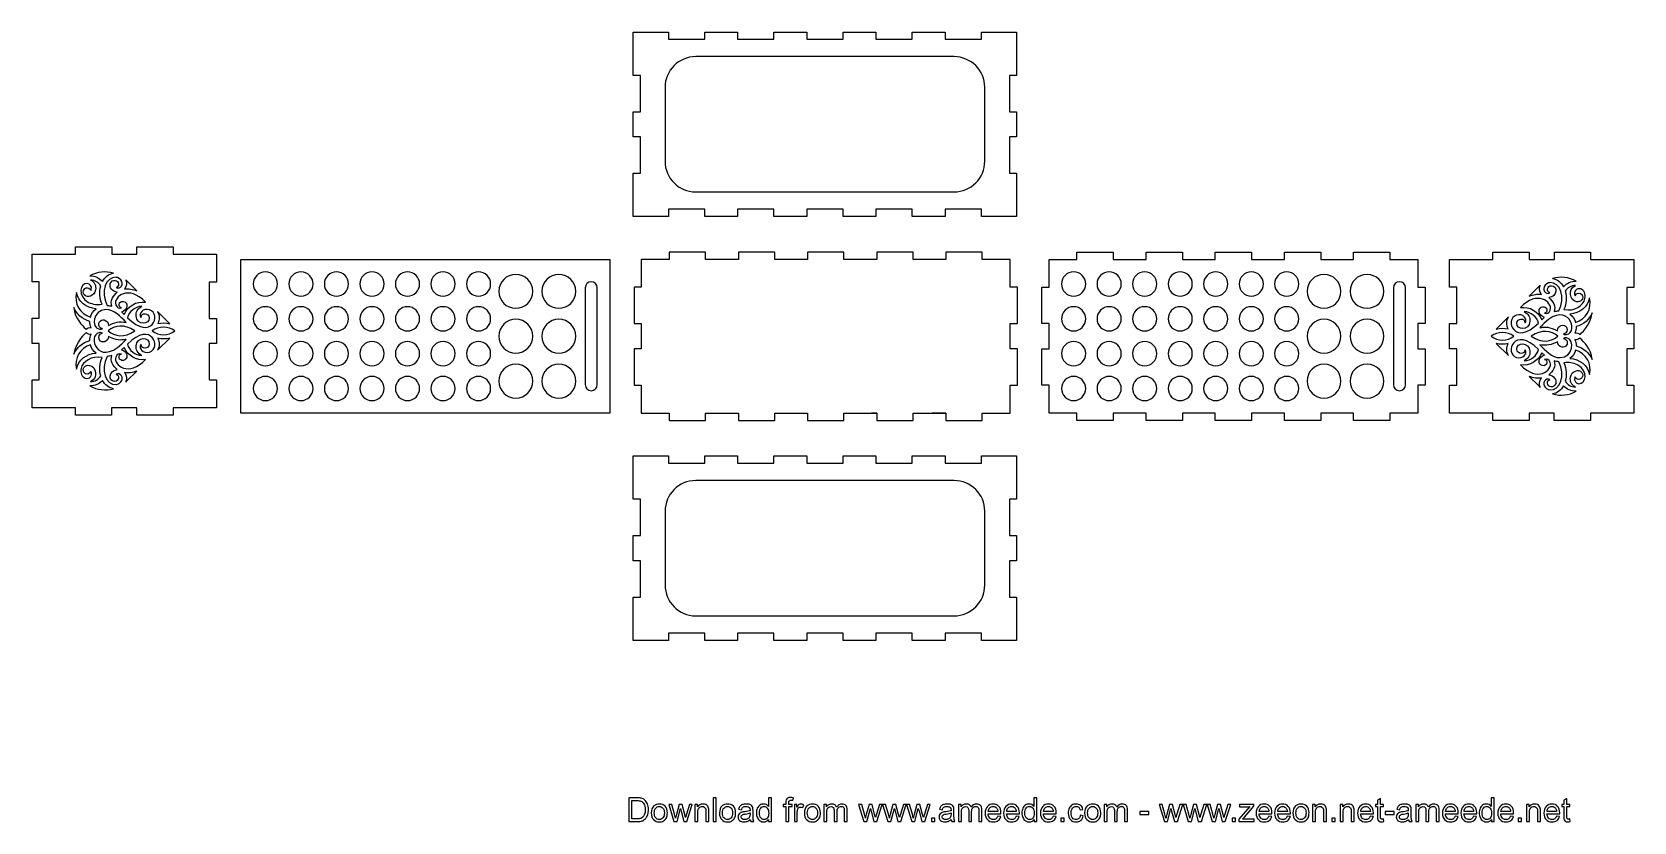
# Model space of a CAD drawing. Header units: millimetres. Extents: x -769 to 675, y -401 to 310.
import ezdxf

# ---------------------------------------------------------------- set-up
doc = ezdxf.new("R2010")
doc.units = ezdxf.units.MM
doc.header["$MEASUREMENT"] = 0
doc.layers.add('Layer 1', color=7, linetype='Continuous')

msp = doc.modelspace()

# ---------------------------------------------------------------- linework, layer by layer
at = {"layer": 'Layer 1'}
for points, knots in [([(118.4135, 271.3521), (118.4135, 271.3521), (118.4135, 310.3764), (118.4135, 310.3764), (118.4135, 310.3764), (86.6811, 310.3764), (86.6811, 310.3764), (86.6811, 310.3764), (86.6811, 303.8359), (86.6811, 303.8359), (86.6811, 303.8359), (53.9646, 303.8359), (53.9646, 303.8359), (53.9646, 303.8359), (53.9646, 310.3764), (53.9646, 310.3764), (53.9646, 310.3764), (24.3595, 310.3764), (24.3595, 310.3764), (24.3595, 310.3764), (24.3595, 303.8359), (24.3595, 303.8359), (24.3595, 303.8359), (-8.3571, 303.8359), (-8.3571, 303.8359), (-8.3571, 303.8359), (-8.3571, 310.3764), (-8.3571, 310.3764), (-8.3571, 310.3764), (-37.9622, 310.3764), (-37.9622, 310.3764), (-37.9622, 310.3764), (-37.9622, 303.8359), (-37.9622, 303.8359), (-37.9622, 303.8359), (-70.6788, 303.8359), (-70.6788, 303.8359), (-70.6788, 303.8359), (-70.6788, 310.3764), (-70.6788, 310.3764), (-70.6788, 310.3764), (-100.2875, 310.3764), (-100.2875, 310.3764), (-100.2875, 310.3764), (-100.2875, 303.8359), (-100.2875, 303.8359), (-100.2875, 303.8359), (-133.0006, 303.8359), (-133.0006, 303.8359), (-133.0006, 303.8359), (-133.0006, 310.3764), (-133.0006, 310.3764), (-133.0006, 310.3764), (-162.6092, 310.3764), (-162.6092, 310.3764), (-162.6092, 310.3764), (-162.6092, 303.8359), (-162.6092, 303.8359), (-162.6092, 303.8359), (-195.3223, 303.8359), (-195.3223, 303.8359), (-195.3223, 303.8359), (-195.3223, 310.3764), (-195.3223, 310.3764), (-195.3223, 310.3764), (-227.0582, 310.3764), (-227.0582, 310.3764), (-227.0582, 310.3764), (-227.0582, 271.3521), (-227.0582, 271.3521), (-227.0582, 271.3521), (-220.5141, 271.3521), (-220.5141, 271.3521), (-220.5141, 271.3521), (-220.5141, 238.639), (-220.5141, 238.639), (-220.5141, 238.639), (-227.0582, 238.639), (-227.0582, 238.639), (-227.0582, 238.639), (-227.0582, 215.9554), (-227.0582, 215.9554), (-227.0582, 215.9554), (-220.5141, 215.9554), (-220.5141, 215.9554), (-220.5141, 215.9554), (-220.5141, 183.2388), (-220.5141, 183.2388), (-220.5141, 183.2388), (-227.0582, 183.2388), (-227.0582, 183.2388), (-227.0582, 183.2388), (-227.0582, 144.1863), (-227.0582, 144.1863), (-227.0582, 144.1863), (-195.3293, 144.1863), (-195.3293, 144.1863), (-195.3293, 144.1863), (-195.3293, 150.755), (-195.3293, 150.755), (-195.3293, 150.755), (-162.6163, 150.755), (-162.6163, 150.755), (-162.6163, 150.755), (-162.6163, 144.1863), (-162.6163, 144.1863), (-162.6163, 144.1863), (-133.0076, 144.1863), (-133.0076, 144.1863), (-133.0076, 144.1863), (-133.0076, 150.7515), (-133.0076, 150.7515), (-133.0076, 150.7515), (-100.291, 150.748), (-100.291, 150.748), (-100.291, 150.748), (-100.291, 144.1863), (-100.291, 144.1863), (-100.291, 144.1863), (-70.6859, 144.1863), (-70.6859, 144.1863), (-70.6859, 144.1863), (-70.6859, 150.7444), (-70.6859, 150.7444), (-70.6859, 150.7444), (-37.9693, 150.7409), (-37.9693, 150.7409), (-37.9693, 150.7409), (-37.9693, 144.1863), (-37.9693, 144.1863), (-37.9693, 144.1863), (-8.3642, 144.1863), (-8.3642, 144.1863), (-8.3642, 144.1863), (-8.3642, 150.7409), (-8.3642, 150.7409), (-8.3642, 150.7409), (24.3524, 150.7374), (24.3524, 150.7374), (24.3524, 150.7374), (24.3524, 144.1863), (24.3524, 144.1863), (24.3524, 144.1863), (53.9611, 144.1863), (53.9611, 144.1863), (53.9611, 144.1863), (53.9611, 150.7339), (53.9611, 150.7339), (53.9611, 150.7339), (86.6741, 150.7303), (86.6741, 150.7303), (86.6741, 150.7303), (86.6741, 144.1863), (86.6741, 144.1863), (86.6741, 144.1863), (118.4135, 144.1863), (118.4135, 144.1863), (118.4135, 144.1863), (118.4135, 183.2388), (118.4135, 183.2388), (118.4135, 183.2388), (111.873, 183.2388), (111.873, 183.2388), (111.873, 183.2388), (111.873, 215.9554), (111.873, 215.9554), (111.873, 215.9554), (118.4135, 215.9554), (118.4135, 215.9554), (118.4135, 215.9554), (118.4135, 238.639), (118.4135, 238.639), (118.4135, 238.639), (111.873, 238.639), (111.873, 238.639), (111.873, 238.639), (111.873, 271.3521), (111.873, 271.3521), (111.873, 271.3521), (118.4135, 271.3521), (118.4135, 271.3521)], [0, 0, 0, 0, 0.016666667, 0.016666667, 0.016666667, 0.033333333, 0.033333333, 0.033333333, 0.05, 0.05, 0.05, 0.066666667, 0.066666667, 0.066666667, 0.083333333, 0.083333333, 0.083333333, 0.1, 0.1, 0.1, 0.116666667, 0.116666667, 0.116666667, 0.133333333, 0.133333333, 0.133333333, 0.15, 0.15, 0.15, 0.166666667, 0.166666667, 0.166666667, 0.183333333, 0.183333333, 0.183333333, 0.2, 0.2, 0.2, 0.216666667, 0.216666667, 0.216666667, 0.233333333, 0.233333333, 0.233333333, 0.25, 0.25, 0.25, 0.266666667, 0.266666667, 0.266666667, 0.283333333, 0.283333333, 0.283333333, 0.3, 0.3, 0.3, 0.316666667, 0.316666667, 0.316666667, 0.333333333, 0.333333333, 0.333333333, 0.35, 0.35, 0.35, 0.366666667, 0.366666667, 0.366666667, 0.383333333, 0.383333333, 0.383333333, 0.4, 0.4, 0.4, 0.416666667, 0.416666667, 0.416666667, 0.433333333, 0.433333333, 0.433333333, 0.45, 0.45, 0.45, 0.466666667, 0.466666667, 0.466666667, 0.483333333, 0.483333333, 0.483333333, 0.5, 0.5, 0.5, 0.516666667, 0.516666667, 0.516666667, 0.533333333, 0.533333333, 0.533333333, 0.55, 0.55, 0.55, 0.566666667, 0.566666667, 0.566666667, 0.583333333, 0.583333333, 0.583333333, 0.6, 0.6, 0.6, 0.616666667, 0.616666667, 0.616666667, 0.633333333, 0.633333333, 0.633333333, 0.65, 0.65, 0.65, 0.666666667, 0.666666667, 0.666666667, 0.683333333, 0.683333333, 0.683333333, 0.7, 0.7, 0.7, 0.716666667, 0.716666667, 0.716666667, 0.733333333, 0.733333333, 0.733333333, 0.75, 0.75, 0.75, 0.766666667, 0.766666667, 0.766666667, 0.783333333, 0.783333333, 0.783333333, 0.8, 0.8, 0.8, 0.816666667, 0.816666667, 0.816666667, 0.833333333, 0.833333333, 0.833333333, 0.85, 0.85, 0.85, 0.866666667, 0.866666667, 0.866666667, 0.883333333, 0.883333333, 0.883333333, 0.9, 0.9, 0.9, 0.916666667, 0.916666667, 0.916666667, 0.933333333, 0.933333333, 0.933333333, 0.95, 0.95, 0.95, 0.966666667, 0.966666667, 0.966666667, 0.983333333, 0.983333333, 0.983333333, 1, 1, 1, 1]), ([(89.7115, 194.0444), (89.7115, 178.7444), (77.3113, 166.3443), (62.015, 166.3443), (62.015, 166.3443), (-170.6561, 166.3443), (-170.6561, 166.3443), (-185.9525, 166.3443), (-198.3562, 178.7444), (-198.3562, 194.0444), (-198.3562, 194.0444), (-198.3562, 260.5218), (-198.3562, 260.5218), (-198.3562, 275.8183), (-185.9525, 288.2184), (-170.6561, 288.2184), (-170.6561, 288.2184), (62.015, 288.2184), (62.015, 288.2184), (77.3113, 288.2184), (89.7115, 275.8183), (89.7115, 260.5218), (89.7115, 260.5218), (89.7115, 194.0444), (89.7115, 194.0444)], [0, 0, 0, 0, 0.125, 0.125, 0.125, 0.25, 0.25, 0.25, 0.375, 0.375, 0.375, 0.5, 0.5, 0.5, 0.625, 0.625, 0.625, 0.75, 0.75, 0.75, 0.875, 0.875, 0.875, 1, 1, 1, 1]), ([(-602.5113, 85.1775), (-602.5113, 85.1775), (-602.511, 110.3835), (-602.511, 110.3835), (-602.511, 110.3835), (-641.536, 110.3835), (-641.536, 110.3831), (-641.536, 110.3831), (-641.536, 116.9265), (-641.536, 116.9265), (-641.536, 116.9265), (-674.2508, 116.9265), (-674.2508, 116.9265), (-674.2508, 116.9265), (-674.2508, 110.3835), (-674.2508, 110.3835), (-674.2508, 110.3835), (-696.9334, 110.3835), (-696.9334, 110.3831), (-696.9334, 110.3831), (-696.9334, 116.9265), (-696.9334, 116.9265), (-696.9334, 116.9265), (-729.6486, 116.9265), (-729.6486, 116.9265), (-729.6486, 116.9265), (-729.6486, 110.3835), (-729.6486, 110.3835), (-729.6486, 110.3835), (-768.7039, 110.3835), (-768.7039, 110.3835), (-768.7039, 110.3835), (-768.7039, 85.2079), (-768.7039, 85.2079), (-768.7039, 85.2079), (-762.1606, 85.2079), (-762.1606, 85.2079), (-762.1606, 85.2079), (-762.1606, 52.493), (-762.1606, 52.493), (-762.1606, 52.493), (-768.7039, 52.493), (-768.7039, 52.493), (-768.7039, 52.493), (-768.7039, 29.8105), (-768.7039, 29.8105), (-768.7039, 29.8105), (-762.1606, 29.8105), (-762.1606, 29.8105), (-762.1606, 29.8105), (-762.1606, -2.9047), (-762.1606, -2.9047), (-762.1606, -2.9047), (-768.7035, -2.9047), (-768.7035, -2.9047), (-768.7035, -2.9047), (-768.7039, -28.1107), (-768.7039, -28.1107), (-768.7039, -28.1107), (-729.6789, -28.1107), (-729.6789, -28.1104), (-729.6789, -28.1104), (-729.6789, -34.6537), (-729.6789, -34.6537), (-729.6789, -34.6537), (-696.9641, -34.6537), (-696.9641, -34.6537), (-696.9641, -34.6537), (-696.9641, -28.1104), (-696.9641, -28.1104), (-696.9641, -28.1104), (-674.2815, -28.1104), (-674.2815, -28.1104), (-674.2815, -28.1104), (-674.2815, -34.6537), (-674.2815, -34.6537), (-674.2815, -34.6537), (-641.5663, -34.6537), (-641.5663, -34.6537), (-641.5663, -34.6537), (-641.5663, -28.1107), (-641.5663, -28.1107), (-641.5663, -28.1107), (-602.511, -28.1107), (-602.511, -28.1107), (-602.511, -28.1107), (-602.511, -2.9354), (-602.511, -2.9354), (-602.511, -2.9354), (-609.054, -2.9354), (-609.054, -2.9354), (-609.054, -2.9354), (-609.054, 29.7798), (-609.054, 29.7798), (-609.054, 29.7798), (-602.5113, 29.7798), (-602.5113, 29.7798), (-602.511, 29.7798), (-602.511, 52.4623), (-602.511, 52.4623), (-602.511, 52.4623), (-609.054, 52.4623), (-609.054, 52.4623), (-609.054, 52.4623), (-609.054, 85.1775), (-609.054, 85.1775), (-609.054, 85.1775), (-602.5113, 85.1775), (-602.5113, 85.1775)], [0, 0, 0, 0, 0.027777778, 0.027777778, 0.027777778, 0.055555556, 0.055555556, 0.055555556, 0.083333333, 0.083333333, 0.083333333, 0.111111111, 0.111111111, 0.111111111, 0.138888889, 0.138888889, 0.138888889, 0.166666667, 0.166666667, 0.166666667, 0.194444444, 0.194444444, 0.194444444, 0.222222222, 0.222222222, 0.222222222, 0.25, 0.25, 0.25, 0.277777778, 0.277777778, 0.277777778, 0.305555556, 0.305555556, 0.305555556, 0.333333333, 0.333333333, 0.333333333, 0.361111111, 0.361111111, 0.361111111, 0.388888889, 0.388888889, 0.388888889, 0.416666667, 0.416666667, 0.416666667, 0.444444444, 0.444444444, 0.444444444, 0.472222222, 0.472222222, 0.472222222, 0.5, 0.5, 0.5, 0.527777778, 0.527777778, 0.527777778, 0.555555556, 0.555555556, 0.555555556, 0.583333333, 0.583333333, 0.583333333, 0.611111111, 0.611111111, 0.611111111, 0.638888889, 0.638888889, 0.638888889, 0.666666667, 0.666666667, 0.666666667, 0.694444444, 0.694444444, 0.694444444, 0.722222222, 0.722222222, 0.722222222, 0.75, 0.75, 0.75, 0.777777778, 0.777777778, 0.777777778, 0.805555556, 0.805555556, 0.805555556, 0.833333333, 0.833333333, 0.833333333, 0.861111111, 0.861111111, 0.861111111, 0.888888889, 0.888888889, 0.888888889, 0.916666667, 0.916666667, 0.916666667, 0.944444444, 0.944444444, 0.944444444, 0.972222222, 0.972222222, 0.972222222, 1, 1, 1, 1]), ([(-580.5981, -32.9005), (-580.5981, -32.9005), (-248.2126, -32.9005), (-248.2126, -32.9005), (-248.2126, -32.9005), (-248.2126, 105.5933), (-248.2126, 105.5933), (-248.2126, 105.5933), (-580.5981, 105.5933), (-580.5981, 105.5933), (-580.5981, 105.5933), (-580.5981, -32.9005), (-580.5981, -32.9005)], [0, 0, 0, 0, 0.25, 0.25, 0.25, 0.5, 0.5, 0.5, 0.75, 0.75, 0.75, 1, 1, 1, 1]), ([(112.6279, 47.7007), (112.6279, 47.7007), (112.6279, 25.0171), (112.6279, 25.0171), (112.6279, 25.0171), (119.1719, 25.0171), (119.1719, 25.0171), (119.1719, 25.0171), (119.1719, -7.696), (119.1719, -7.696), (119.1719, -7.696), (112.6279, -7.696), (112.6279, -7.696), (112.6279, -7.696), (112.6279, -32.9019), (112.6279, -32.9019), (112.6279, -32.9019), (87.4325, -32.9019), (87.4325, -32.9019), (87.4325, -32.9019), (87.4325, -39.4424), (87.4325, -39.4424), (87.4325, -39.4424), (54.716, -39.4389), (54.716, -39.4389), (54.716, -39.4389), (54.716, -32.8984), (54.716, -32.8984), (54.716, -32.8984), (42.2841, -32.8984), (42.2841, -32.8984), (42.2841, -32.8984), (54.716, -32.9019), (54.716, -32.9019), (54.716, -32.9019), (25.1108, -32.9019), (25.1108, -32.9019), (25.1108, -32.9019), (25.1108, -39.4389), (25.1108, -39.4389), (25.1108, -39.4389), (-7.6058, -39.4354), (-7.6058, -39.4354), (-7.6058, -39.4354), (-7.6058, -32.8984), (-7.6058, -32.8984), (-7.6058, -32.8984), (-12.393, -32.8984), (-12.393, -32.8984), (-12.393, -32.8984), (-7.6058, -32.9019), (-7.6058, -32.9019), (-7.6058, -32.9019), (-37.2109, -32.9019), (-37.2109, -32.9019), (-37.2109, -32.9019), (-37.2109, -39.4318), (-37.2109, -39.4318), (-37.2109, -39.4318), (-69.9275, -39.4283), (-69.9275, -39.4283), (-69.9275, -39.4283), (-69.9275, -32.9019), (-69.9275, -32.9019), (-69.9275, -32.9019), (-99.5326, -32.9019), (-99.5326, -32.9019), (-99.5326, -32.9019), (-99.5361, -39.4248), (-99.5361, -39.4248), (-99.5361, -39.4248), (-132.2492, -39.4213), (-132.2492, -39.4213), (-132.2492, -39.4213), (-132.2492, -32.9019), (-132.2492, -32.9019), (-132.2492, -32.9019), (-161.8579, -32.9019), (-161.8579, -32.9019), (-161.8579, -32.9019), (-161.8579, -39.4213), (-161.8579, -39.4213), (-161.8579, -39.4213), (-194.5709, -39.4177), (-194.5709, -39.4177), (-194.5709, -39.4177), (-194.5709, -32.9019), (-194.5709, -32.9019), (-194.5709, -32.9019), (-219.7557, -32.9019), (-219.7557, -32.9019), (-219.7557, -32.9019), (-219.7557, -7.696), (-219.7557, -7.696), (-219.7557, -7.696), (-226.2998, -7.696), (-226.2998, -7.696), (-226.2998, -7.696), (-226.2998, 25.0171), (-226.2998, 25.0171), (-226.2998, 25.0171), (-219.7557, 25.0171), (-219.7557, 25.0171), (-219.7557, 25.0171), (-219.7557, 47.7007), (-219.7557, 47.7007), (-219.7557, 47.7007), (-226.2998, 47.7007), (-226.2998, 47.7007), (-226.2998, 47.7007), (-226.2998, 80.4174), (-226.2998, 80.4174), (-226.2998, 80.4174), (-219.7557, 80.4174), (-219.7557, 80.4174), (-219.7557, 80.4174), (-219.7557, 105.5916), (-219.7557, 105.5916), (-219.7557, 105.5916), (-194.5639, 105.5916), (-194.5639, 105.5916), (-194.5639, 105.5916), (-194.5639, 112.1356), (-194.5639, 112.1356), (-194.5639, 112.1356), (-161.8508, 112.1356), (-161.8508, 112.1356), (-161.8508, 112.1356), (-161.8508, 105.5916), (-161.8508, 105.5916), (-161.8508, 105.5916), (-132.2422, 105.5916), (-132.2422, 105.5916), (-132.2422, 105.5916), (-132.2422, 112.1356), (-132.2422, 112.1356), (-132.2422, 112.1356), (-99.5291, 112.1356), (-99.5291, 112.1356), (-99.5291, 112.1356), (-99.5291, 105.5916), (-99.5291, 105.5916), (-99.5291, 105.5916), (-69.9204, 105.5916), (-69.9204, 105.5916), (-69.9204, 105.5916), (-69.9204, 112.1356), (-69.9204, 112.1356), (-69.9204, 112.1356), (-37.2074, 112.1356), (-37.2074, 112.1356), (-37.2074, 112.1356), (-37.2074, 105.5916), (-37.2074, 105.5916), (-37.2074, 105.5916), (-7.5987, 105.5916), (-7.5987, 105.5916), (-7.5987, 105.5916), (-7.5987, 112.1356), (-7.5987, 112.1356), (-7.5987, 112.1356), (25.1179, 112.1356), (25.1179, 112.1356), (25.1179, 112.1356), (25.1179, 105.5916), (25.1179, 105.5916), (25.1179, 105.5916), (54.723, 105.5916), (54.723, 105.5916), (54.723, 105.5916), (54.723, 112.1356), (54.723, 112.1356), (54.723, 112.1356), (87.4395, 112.1356), (87.4395, 112.1356), (87.4395, 112.1356), (87.4395, 105.5916), (87.4395, 105.5916), (87.4395, 105.5916), (112.6279, 105.5916), (112.6279, 105.5916), (112.6279, 105.5916), (112.6279, 80.4174), (112.6279, 80.4174), (112.6279, 80.4174), (119.1719, 80.4174), (119.1719, 80.4174), (119.1719, 80.4174), (119.1719, 47.7007), (119.1719, 47.7007), (119.1719, 47.7007), (112.6279, 47.7007), (112.6279, 47.7007)], [0, 0, 0, 0, 0.015625, 0.015625, 0.015625, 0.03125, 0.03125, 0.03125, 0.046875, 0.046875, 0.046875, 0.0625, 0.0625, 0.0625, 0.078125, 0.078125, 0.078125, 0.09375, 0.09375, 0.09375, 0.109375, 0.109375, 0.109375, 0.125, 0.125, 0.125, 0.140625, 0.140625, 0.140625, 0.15625, 0.15625, 0.15625, 0.171875, 0.171875, 0.171875, 0.1875, 0.1875, 0.1875, 0.203125, 0.203125, 0.203125, 0.21875, 0.21875, 0.21875, 0.234375, 0.234375, 0.234375, 0.25, 0.25, 0.25, 0.265625, 0.265625, 0.265625, 0.28125, 0.28125, 0.28125, 0.296875, 0.296875, 0.296875, 0.3125, 0.3125, 0.3125, 0.328125, 0.328125, 0.328125, 0.34375, 0.34375, 0.34375, 0.359375, 0.359375, 0.359375, 0.375, 0.375, 0.375, 0.390625, 0.390625, 0.390625, 0.40625, 0.40625, 0.40625, 0.421875, 0.421875, 0.421875, 0.4375, 0.4375, 0.4375, 0.453125, 0.453125, 0.453125, 0.46875, 0.46875, 0.46875, 0.484375, 0.484375, 0.484375, 0.5, 0.5, 0.5, 0.515625, 0.515625, 0.515625, 0.53125, 0.53125, 0.53125, 0.546875, 0.546875, 0.546875, 0.5625, 0.5625, 0.5625, 0.578125, 0.578125, 0.578125, 0.59375, 0.59375, 0.59375, 0.609375, 0.609375, 0.609375, 0.625, 0.625, 0.625, 0.640625, 0.640625, 0.640625, 0.65625, 0.65625, 0.65625, 0.671875, 0.671875, 0.671875, 0.6875, 0.6875, 0.6875, 0.703125, 0.703125, 0.703125, 0.71875, 0.71875, 0.71875, 0.734375, 0.734375, 0.734375, 0.75, 0.75, 0.75, 0.765625, 0.765625, 0.765625, 0.78125, 0.78125, 0.78125, 0.796875, 0.796875, 0.796875, 0.8125, 0.8125, 0.8125, 0.828125, 0.828125, 0.828125, 0.84375, 0.84375, 0.84375, 0.859375, 0.859375, 0.859375, 0.875, 0.875, 0.875, 0.890625, 0.890625, 0.890625, 0.90625, 0.90625, 0.90625, 0.921875, 0.921875, 0.921875, 0.9375, 0.9375, 0.9375, 0.953125, 0.953125, 0.953125, 0.96875, 0.96875, 0.96875, 0.984375, 0.984375, 0.984375, 1, 1, 1, 1]), ([(486.5563, 47.702), (486.5563, 47.702), (486.5563, 80.4169), (486.5563, 80.4169), (486.5563, 80.4169), (480.0133, 80.4169), (480.0133, 80.4169), (480.0133, 80.4169), (480.0133, 105.5925), (480.0133, 105.5925), (480.0133, 105.5925), (454.8225, 105.5925), (454.8225, 105.5925), (454.8225, 105.5925), (454.8225, 112.1355), (454.8225, 112.1355), (454.8225, 112.1355), (422.1077, 112.1355), (422.1077, 112.1355), (422.1077, 112.1355), (422.1077, 105.5925), (422.1077, 105.5925), (422.1077, 105.5925), (392.5004, 105.5925), (392.5004, 105.5925), (392.5004, 105.5925), (392.5004, 112.1355), (392.5004, 112.1355), (392.5004, 112.1355), (359.7852, 112.1355), (359.7852, 112.1355), (359.7852, 112.1355), (359.7852, 105.5925), (359.7852, 105.5925), (359.7852, 105.5925), (330.178, 105.5925), (330.178, 105.5925), (330.178, 105.5925), (330.178, 112.1355), (330.178, 112.1355), (330.178, 112.1355), (297.4628, 112.1355), (297.4628, 112.1355), (297.4628, 112.1355), (297.4628, 105.5925), (297.4628, 105.5925), (297.4628, 105.5925), (267.8559, 105.5925), (267.8559, 105.5925), (267.8559, 105.5925), (267.8559, 112.1355), (267.8559, 112.1355), (267.8559, 112.1355), (235.1407, 112.1355), (235.1407, 112.1355), (235.1407, 112.1355), (235.1407, 105.5925), (235.1407, 105.5925), (235.1407, 105.5925), (205.5335, 105.5925), (205.5335, 105.5925), (205.5335, 105.5925), (205.5335, 112.1355), (205.5335, 112.1355), (205.5335, 112.1355), (172.8183, 112.1355), (172.8183, 112.1355), (172.8183, 112.1355), (172.8183, 105.5925), (172.8183, 105.5925), (172.8183, 105.5925), (147.6279, 105.5925), (147.6279, 105.5925), (147.6279, 105.5925), (147.6279, 80.4169), (147.6279, 80.4169), (147.6279, 80.4169), (141.0849, 80.4169), (141.0849, 80.4169), (141.0849, 80.4169), (141.0849, 47.702), (141.0849, 47.702), (141.0849, 47.702), (147.6279, 47.702), (147.6279, 47.702), (147.6279, 47.702), (147.6279, 25.0195), (147.6279, 25.0195), (147.6279, 25.0195), (141.0849, 25.0195), (141.0849, 25.0195), (141.0849, 25.0195), (141.0849, -7.6957), (141.0849, -7.6957), (141.0849, -7.6957), (147.6279, -7.6957), (147.6279, -7.6957), (147.6279, -7.6957), (147.6279, -32.9017), (147.6279, -32.9017), (147.6279, -32.9017), (172.8123, -32.9017), (172.8123, -32.9017), (172.8123, -32.9017), (172.8116, -39.4164), (172.8116, -39.4164), (172.8116, -39.4164), (205.5268, -39.4192), (205.5268, -39.4192), (205.5268, -39.4192), (205.5272, -32.8763), (205.5272, -32.8763), (205.5272, -32.8763), (205.5272, -32.9017), (205.5272, -32.9017), (205.5272, -32.9017), (235.1344, -32.9017), (235.1344, -32.9017), (235.1344, -32.9017), (235.1337, -39.4221), (235.1337, -39.4221), (235.1337, -39.4221), (267.8489, -39.4249), (267.8489, -39.4249), (267.8489, -39.4249), (267.8496, -32.8819), (267.8496, -32.8819), (267.8496, -32.8819), (267.8496, -32.9017), (267.8496, -32.9017), (267.8496, -32.9017), (297.4568, -32.9017), (297.4568, -32.9017), (297.4568, -32.9017), (297.4561, -39.4277), (297.4561, -39.4277), (297.4561, -39.4277), (330.1713, -39.4309), (330.1713, -39.4309), (330.1713, -39.4309), (330.1717, -32.8879), (330.1717, -32.8879), (330.1717, -32.8879), (330.1717, -32.9017), (330.1717, -32.9017), (330.1717, -32.9017), (359.7789, -32.9017), (359.7789, -32.9017), (359.7789, -32.9017), (359.7782, -39.4334), (359.7782, -39.4334), (359.7782, -39.4334), (392.4934, -39.4365), (392.4934, -39.4365), (392.4934, -39.4365), (392.4941, -32.8936), (392.4941, -32.8936), (392.4941, -32.8936), (392.4941, -32.9017), (392.4941, -32.9017), (392.4941, -32.9017), (422.1013, -32.9017), (422.1013, -32.9017), (422.1013, -32.9017), (422.1006, -39.4394), (422.1006, -39.4394), (422.1006, -39.4394), (454.8158, -39.4422), (454.8158, -39.4422), (454.8158, -39.4422), (454.8162, -32.8992), (454.8162, -32.8992), (454.8162, -32.8992), (454.8162, -32.9017), (454.8162, -32.9017), (454.8162, -32.9017), (480.0133, -32.9017), (480.0133, -32.9017), (480.0133, -32.9017), (480.0133, -7.6957), (480.0133, -7.6957), (480.0133, -7.6957), (486.5563, -7.6957), (486.5563, -7.6957), (486.5563, -7.6957), (486.5563, 25.0195), (486.5563, 25.0195), (486.5563, 25.0195), (480.0133, 25.0195), (480.0133, 25.0195), (480.0133, 25.0195), (480.0133, 47.702), (480.0133, 47.702), (480.0133, 47.702), (486.5563, 47.702), (486.5563, 47.702)], [0, 0, 0, 0, 0.015384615, 0.015384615, 0.015384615, 0.030769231, 0.030769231, 0.030769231, 0.046153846, 0.046153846, 0.046153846, 0.061538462, 0.061538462, 0.061538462, 0.076923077, 0.076923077, 0.076923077, 0.092307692, 0.092307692, 0.092307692, 0.107692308, 0.107692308, 0.107692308, 0.123076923, 0.123076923, 0.123076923, 0.138461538, 0.138461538, 0.138461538, 0.153846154, 0.153846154, 0.153846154, 0.169230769, 0.169230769, 0.169230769, 0.184615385, 0.184615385, 0.184615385, 0.2, 0.2, 0.2, 0.215384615, 0.215384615, 0.215384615, 0.230769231, 0.230769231, 0.230769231, 0.246153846, 0.246153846, 0.246153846, 0.261538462, 0.261538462, 0.261538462, 0.276923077, 0.276923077, 0.276923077, 0.292307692, 0.292307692, 0.292307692, 0.307692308, 0.307692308, 0.307692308, 0.323076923, 0.323076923, 0.323076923, 0.338461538, 0.338461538, 0.338461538, 0.353846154, 0.353846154, 0.353846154, 0.369230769, 0.369230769, 0.369230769, 0.384615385, 0.384615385, 0.384615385, 0.4, 0.4, 0.4, 0.415384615, 0.415384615, 0.415384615, 0.430769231, 0.430769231, 0.430769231, 0.446153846, 0.446153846, 0.446153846, 0.461538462, 0.461538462, 0.461538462, 0.476923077, 0.476923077, 0.476923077, 0.492307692, 0.492307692, 0.492307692, 0.507692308, 0.507692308, 0.507692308, 0.523076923, 0.523076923, 0.523076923, 0.538461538, 0.538461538, 0.538461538, 0.553846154, 0.553846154, 0.553846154, 0.569230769, 0.569230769, 0.569230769, 0.584615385, 0.584615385, 0.584615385, 0.6, 0.6, 0.6, 0.615384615, 0.615384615, 0.615384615, 0.630769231, 0.630769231, 0.630769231, 0.646153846, 0.646153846, 0.646153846, 0.661538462, 0.661538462, 0.661538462, 0.676923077, 0.676923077, 0.676923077, 0.692307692, 0.692307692, 0.692307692, 0.707692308, 0.707692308, 0.707692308, 0.723076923, 0.723076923, 0.723076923, 0.738461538, 0.738461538, 0.738461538, 0.753846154, 0.753846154, 0.753846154, 0.769230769, 0.769230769, 0.769230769, 0.784615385, 0.784615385, 0.784615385, 0.8, 0.8, 0.8, 0.815384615, 0.815384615, 0.815384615, 0.830769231, 0.830769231, 0.830769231, 0.846153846, 0.846153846, 0.846153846, 0.861538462, 0.861538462, 0.861538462, 0.876923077, 0.876923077, 0.876923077, 0.892307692, 0.892307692, 0.892307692, 0.907692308, 0.907692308, 0.907692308, 0.923076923, 0.923076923, 0.923076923, 0.938461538, 0.938461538, 0.938461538, 0.953846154, 0.953846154, 0.953846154, 0.969230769, 0.969230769, 0.969230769, 0.984615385, 0.984615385, 0.984615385, 1, 1, 1, 1]), ([(674.6619, 80.3866), (674.6619, 80.3866), (674.6619, 105.5925), (674.6619, 105.5925), (674.6619, 105.5925), (635.6372, 105.5925), (635.6372, 105.5922), (635.6372, 105.5922), (635.6372, 112.1355), (635.6372, 112.1355), (635.6372, 112.1355), (602.922, 112.1355), (602.922, 112.1355), (602.922, 112.1355), (602.922, 105.5922), (602.922, 105.5922), (602.922, 105.5922), (580.2395, 105.5922), (580.2395, 105.5922), (580.2395, 105.5922), (580.2395, 112.1355), (580.2395, 112.1355), (580.2395, 112.1355), (547.5246, 112.1355), (547.5246, 112.1355), (547.5246, 112.1355), (547.5246, 105.5925), (547.5246, 105.5925), (547.5246, 105.5925), (508.4693, 105.5925), (508.4693, 105.5925), (508.4693, 105.5925), (508.4693, 80.4172), (508.4693, 80.4172), (508.4693, 80.4172), (515.0123, 80.4172), (515.0123, 80.4172), (515.0123, 80.4172), (515.0123, 47.702), (515.0123, 47.702), (515.0123, 47.702), (508.4693, 47.702), (508.4693, 47.702), (508.4693, 47.702), (508.4693, 25.0195), (508.4693, 25.0195), (508.4693, 25.0195), (515.0123, 25.0195), (515.0123, 25.0195), (515.0123, 25.0195), (515.0123, -7.6957), (515.0123, -7.6957), (515.0123, -7.6957), (508.4693, -7.6957), (508.4693, -7.6957), (508.4693, -7.6957), (508.4693, -32.9017), (508.4693, -32.9017), (508.4693, -32.9017), (547.494, -32.9017), (547.494, -32.9013), (547.494, -32.9013), (547.494, -39.4446), (547.494, -39.4446), (547.494, -39.4446), (580.2092, -39.4446), (580.2092, -39.4446), (580.2092, -39.4446), (580.2092, -32.9017), (580.2092, -32.9017), (580.2092, -32.9017), (602.8917, -32.9017), (602.8917, -32.9013), (602.8917, -32.9013), (602.8917, -39.4446), (602.8917, -39.4446), (602.8917, -39.4446), (635.6066, -39.4446), (635.6066, -39.4446), (635.6066, -39.4446), (635.6066, -32.9017), (635.6066, -32.9017), (635.6066, -32.9017), (674.6619, -32.9017), (674.6619, -32.9017), (674.6619, -32.9017), (674.6619, -7.7264), (674.6619, -7.7264), (674.6619, -7.7264), (668.1189, -7.7264), (668.1189, -7.7264), (668.1189, -7.7264), (668.1189, 24.9888), (668.1189, 24.9888), (668.1189, 24.9888), (674.6619, 24.9888), (674.6619, 24.9888), (674.6619, 24.9888), (674.6619, 47.6714), (674.6619, 47.6714), (674.6619, 47.6714), (668.1189, 47.6714), (668.1189, 47.6714), (668.1189, 47.6714), (668.1189, 80.3866), (668.1189, 80.3866), (668.1189, 80.3866), (674.6619, 80.3866), (674.6619, 80.3866)], [0, 0, 0, 0, 0.027777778, 0.027777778, 0.027777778, 0.055555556, 0.055555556, 0.055555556, 0.083333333, 0.083333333, 0.083333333, 0.111111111, 0.111111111, 0.111111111, 0.138888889, 0.138888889, 0.138888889, 0.166666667, 0.166666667, 0.166666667, 0.194444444, 0.194444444, 0.194444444, 0.222222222, 0.222222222, 0.222222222, 0.25, 0.25, 0.25, 0.277777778, 0.277777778, 0.277777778, 0.305555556, 0.305555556, 0.305555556, 0.333333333, 0.333333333, 0.333333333, 0.361111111, 0.361111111, 0.361111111, 0.388888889, 0.388888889, 0.388888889, 0.416666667, 0.416666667, 0.416666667, 0.444444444, 0.444444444, 0.444444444, 0.472222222, 0.472222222, 0.472222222, 0.5, 0.5, 0.5, 0.527777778, 0.527777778, 0.527777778, 0.555555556, 0.555555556, 0.555555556, 0.583333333, 0.583333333, 0.583333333, 0.611111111, 0.611111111, 0.611111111, 0.638888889, 0.638888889, 0.638888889, 0.666666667, 0.666666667, 0.666666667, 0.694444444, 0.694444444, 0.694444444, 0.722222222, 0.722222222, 0.722222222, 0.75, 0.75, 0.75, 0.777777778, 0.777777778, 0.777777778, 0.805555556, 0.805555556, 0.805555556, 0.833333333, 0.833333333, 0.833333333, 0.861111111, 0.861111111, 0.861111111, 0.888888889, 0.888888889, 0.888888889, 0.916666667, 0.916666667, 0.916666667, 0.944444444, 0.944444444, 0.944444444, 0.972222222, 0.972222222, 0.972222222, 1, 1, 1, 1]), ([(-718.9686, 83.9273), (-716.503, 83.7509), (-714.4054, 81.3139), (-715.409, 78.2423), (-715.935, 76.6325), (-715.3854, 78.7379), (-717.5666, 79.7169), (-720.8916, 81.2084), (-724.2401, 76.9843), (-721.6042, 73.6999), (-718.8606, 70.2815), (-712.5297, 72.3862), (-711.5123, 78.1276), (-710.8755, 81.7235), (-712.281, 85.1916), (-715.8821, 86.9142), (-711.9448, 86.7887), (-708.726, 84.7249), (-706.839, 81.739), (-708.3764, 76.3115), (-707.8483, 70.3482), (-705.6487, 65.1503), (-709.6955, 64.3717), (-714.0445, 64.9514), (-717.6989, 66.8768), (-728.4615, 72.5474), (-725.2787, 84.3788), (-718.9686, 83.9273)], [0, 0, 0, 0, 0.111111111, 0.111111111, 0.111111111, 0.222222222, 0.222222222, 0.222222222, 0.333333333, 0.333333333, 0.333333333, 0.444444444, 0.444444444, 0.444444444, 0.555555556, 0.555555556, 0.555555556, 0.666666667, 0.666666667, 0.666666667, 0.777777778, 0.777777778, 0.777777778, 0.888888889, 0.888888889, 0.888888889, 1, 1, 1, 1]), ([(-695.2866, 93.1694), (-699.5626, 92.6028), (-703.0438, 89.5364), (-705.1605, 85.7829), (-707.9764, 88.8944), (-712.0951, 90.8975), (-716.6713, 90.7098), (-709.9452, 94.4231), (-702.1816, 95.0966), (-695.2866, 93.1694)], [0, 0, 0, 0, 0.333333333, 0.333333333, 0.333333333, 0.666666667, 0.666666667, 0.666666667, 1, 1, 1, 1]), ([(-692.8838, 89.4119), (-693.5718, 89.3971), (-690.4165, 89.4698), (-688.5792, 87.1277), (-685.787, 83.5685), (-688.7708, 78.2066), (-692.9883, 80.149), (-691.6946, 80.6179), (-690.7682, 81.9602), (-690.7957, 83.3713), (-690.867, 87.0056), (-696.6183, 88.2848), (-698.1822, 83.7699), (-699.2663, 80.6415), (-696.7037, 76.3919), (-691.9126, 76.0124), (-695.7844, 73.1238), (-698.4672, 67.9743), (-696.8378, 63.3145), (-698.1522, 63.7491), (-699.5076, 64.038), (-700.8961, 64.1453), (-707.8734, 76.1965), (-701.861, 90.2762), (-692.8838, 89.4119)], [0, 0, 0, 0, 0.125, 0.125, 0.125, 0.25, 0.25, 0.25, 0.375, 0.375, 0.375, 0.5, 0.5, 0.5, 0.625, 0.625, 0.625, 0.75, 0.75, 0.75, 0.875, 0.875, 0.875, 1, 1, 1, 1]), ([(-682.8953, 85.9014), (-682.8953, 85.9014), (-674.2875, 77.2936), (-674.2875, 77.2936), (-677.8661, 78.7845), (-681.7893, 79.4071), (-685.5291, 78.728), (-680.9688, 84.4515), (-686.7783, 89.783), (-682.8953, 85.9014)], [0, 0, 0, 0, 0.333333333, 0.333333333, 0.333333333, 0.666666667, 0.666666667, 0.666666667, 1, 1, 1, 1]), ([(-558.4391, 72.5296), (-564.4617, 72.5296), (-569.3441, 77.4117), (-569.3441, 83.4347), (-569.3441, 89.4573), (-564.4617, 94.3394), (-558.4391, 94.3394), (-552.4164, 94.3394), (-547.534, 89.4573), (-547.534, 83.4347), (-547.534, 77.4117), (-552.4164, 72.5296), (-558.4391, 72.5296)], [0, 0, 0, 0, 0.25, 0.25, 0.25, 0.5, 0.5, 0.5, 0.75, 0.75, 0.75, 1, 1, 1, 1]), ([(-526.4315, 72.5296), (-532.4542, 72.5296), (-537.3366, 77.4117), (-537.3366, 83.4347), (-537.3366, 89.4573), (-532.4542, 94.3394), (-526.4315, 94.3394), (-520.4089, 94.3394), (-515.5265, 89.4573), (-515.5265, 83.4347), (-515.5265, 77.4117), (-520.4089, 72.5296), (-526.4315, 72.5296)], [0, 0, 0, 0, 0.25, 0.25, 0.25, 0.5, 0.5, 0.5, 0.75, 0.75, 0.75, 1, 1, 1, 1]), ([(-494.424, 72.5296), (-500.4466, 72.5296), (-505.3291, 77.4117), (-505.3291, 83.4347), (-505.3291, 89.4573), (-500.4466, 94.3394), (-494.424, 94.3394), (-488.4014, 94.3394), (-483.5189, 89.4573), (-483.5189, 83.4347), (-483.5189, 77.4117), (-488.4014, 72.5296), (-494.424, 72.5296)], [0, 0, 0, 0, 0.25, 0.25, 0.25, 0.5, 0.5, 0.5, 0.75, 0.75, 0.75, 1, 1, 1, 1]), ([(-462.4165, 72.5296), (-468.4395, 72.5296), (-473.3215, 77.4117), (-473.3215, 83.4347), (-473.3215, 89.4573), (-468.4395, 94.3394), (-462.4165, 94.3394), (-456.3939, 94.3394), (-451.5118, 89.4573), (-451.5118, 83.4347), (-451.5118, 77.4117), (-456.3939, 72.5296), (-462.4165, 72.5296)], [0, 0, 0, 0, 0.25, 0.25, 0.25, 0.5, 0.5, 0.5, 0.75, 0.75, 0.75, 1, 1, 1, 1]), ([(-430.4093, 72.5296), (-436.4319, 72.5296), (-441.314, 77.4117), (-441.314, 83.4347), (-441.314, 89.4573), (-436.4319, 94.3394), (-430.4093, 94.3394), (-424.3863, 94.3394), (-419.5042, 89.4573), (-419.5042, 83.4347), (-419.5042, 77.4117), (-424.3863, 72.5296), (-430.4093, 72.5296)], [0, 0, 0, 0, 0.25, 0.25, 0.25, 0.5, 0.5, 0.5, 0.75, 0.75, 0.75, 1, 1, 1, 1]), ([(-398.4018, 72.5296), (-404.4244, 72.5296), (-409.3068, 77.4117), (-409.3068, 83.4347), (-409.3068, 89.4573), (-404.4244, 94.3394), (-398.4018, 94.3394), (-392.3792, 94.3394), (-387.4967, 89.4573), (-387.4967, 83.4347), (-387.4967, 77.4117), (-392.3792, 72.5296), (-398.4018, 72.5296)], [0, 0, 0, 0, 0.25, 0.25, 0.25, 0.5, 0.5, 0.5, 0.75, 0.75, 0.75, 1, 1, 1, 1]), ([(-366.3942, 72.5296), (-372.4169, 72.5296), (-377.2993, 77.4117), (-377.2993, 83.4347), (-377.2993, 89.4573), (-372.4169, 94.3394), (-366.3942, 94.3394), (-360.3716, 94.3394), (-355.4892, 89.4573), (-355.4892, 83.4347), (-355.4892, 77.4117), (-360.3716, 72.5296), (-366.3942, 72.5296)], [0, 0, 0, 0, 0.25, 0.25, 0.25, 0.5, 0.5, 0.5, 0.75, 0.75, 0.75, 1, 1, 1, 1]), ([(-332.8479, 61.5109), (-341.2796, 61.5109), (-348.1151, 68.346), (-348.1151, 76.7777), (-348.1151, 85.2095), (-341.2796, 92.0449), (-332.8479, 92.0449), (-324.4162, 92.0449), (-317.5807, 85.2095), (-317.5807, 76.7777), (-317.5807, 68.346), (-324.4162, 61.5109), (-332.8479, 61.5109)], [0, 0, 0, 0, 0.25, 0.25, 0.25, 0.5, 0.5, 0.5, 0.75, 0.75, 0.75, 1, 1, 1, 1]), ([(-294.0695, 61.5109), (-302.5013, 61.5109), (-309.3367, 68.346), (-309.3367, 76.7777), (-309.3367, 85.2095), (-302.5013, 92.0449), (-294.0695, 92.0449), (-285.6378, 92.0449), (-278.8027, 85.2095), (-278.8027, 76.7777), (-278.8027, 68.346), (-285.6378, 61.5109), (-294.0695, 61.5109)], [0, 0, 0, 0, 0.25, 0.25, 0.25, 0.5, 0.5, 0.5, 0.75, 0.75, 0.75, 1, 1, 1, 1]), ([(169.7869, 72.5284), (163.7643, 72.5284), (158.8818, 77.4105), (158.8818, 83.4335), (158.8818, 89.4561), (163.7643, 94.3382), (169.7869, 94.3382), (175.8095, 94.3382), (180.692, 89.4561), (180.692, 83.4335), (180.692, 77.4105), (175.8095, 72.5284), (169.7869, 72.5284)], [0, 0, 0, 0, 0.25, 0.25, 0.25, 0.5, 0.5, 0.5, 0.75, 0.75, 0.75, 1, 1, 1, 1]), ([(201.7944, 72.5284), (195.7718, 72.5284), (190.8893, 77.4105), (190.8893, 83.4335), (190.8893, 89.4561), (195.7718, 94.3382), (201.7944, 94.3382), (207.817, 94.3382), (212.6995, 89.4561), (212.6995, 83.4335), (212.6995, 77.4105), (207.817, 72.5284), (201.7944, 72.5284)], [0, 0, 0, 0, 0.25, 0.25, 0.25, 0.5, 0.5, 0.5, 0.75, 0.75, 0.75, 1, 1, 1, 1]), ([(233.8019, 72.5284), (227.7793, 72.5284), (222.8969, 77.4105), (222.8969, 83.4335), (222.8969, 89.4561), (227.7793, 94.3382), (233.8019, 94.3382), (239.8246, 94.3382), (244.707, 89.4561), (244.707, 83.4335), (244.707, 77.4105), (239.8246, 72.5284), (233.8019, 72.5284)], [0, 0, 0, 0, 0.25, 0.25, 0.25, 0.5, 0.5, 0.5, 0.75, 0.75, 0.75, 1, 1, 1, 1]), ([(265.8095, 72.5284), (259.7865, 72.5284), (254.9044, 77.4105), (254.9044, 83.4335), (254.9044, 89.4561), (259.7865, 94.3382), (265.8095, 94.3382), (271.8321, 94.3382), (276.7145, 89.4561), (276.7145, 83.4335), (276.7145, 77.4105), (271.8321, 72.5284), (265.8095, 72.5284)], [0, 0, 0, 0, 0.25, 0.25, 0.25, 0.5, 0.5, 0.5, 0.75, 0.75, 0.75, 1, 1, 1, 1]), ([(297.8166, 72.5284), (291.794, 72.5284), (286.9119, 77.4105), (286.9119, 83.4335), (286.9119, 89.4561), (291.794, 94.3382), (297.8166, 94.3382), (303.8396, 94.3382), (308.7221, 89.4561), (308.7221, 83.4335), (308.7221, 77.4105), (303.8396, 72.5284), (297.8166, 72.5284)], [0, 0, 0, 0, 0.25, 0.25, 0.25, 0.5, 0.5, 0.5, 0.75, 0.75, 0.75, 1, 1, 1, 1]), ([(329.8242, 72.5284), (323.8015, 72.5284), (318.9195, 77.4105), (318.9195, 83.4335), (318.9195, 89.4561), (323.8015, 94.3382), (329.8242, 94.3382), (335.8471, 94.3382), (340.7292, 89.4561), (340.7292, 83.4335), (340.7292, 77.4105), (335.8471, 72.5284), (329.8242, 72.5284)], [0, 0, 0, 0, 0.25, 0.25, 0.25, 0.5, 0.5, 0.5, 0.75, 0.75, 0.75, 1, 1, 1, 1]), ([(361.8317, 72.5284), (355.8091, 72.5284), (350.9266, 77.4105), (350.9266, 83.4335), (350.9266, 89.4561), (355.8091, 94.3382), (361.8317, 94.3382), (367.8543, 94.3382), (372.7368, 89.4561), (372.7368, 83.4335), (372.7368, 77.4105), (367.8543, 72.5284), (361.8317, 72.5284)], [0, 0, 0, 0, 0.25, 0.25, 0.25, 0.5, 0.5, 0.5, 0.75, 0.75, 0.75, 1, 1, 1, 1]), ([(395.378, 61.5098), (386.9463, 61.5098), (380.1112, 68.3448), (380.1112, 76.7766), (380.1112, 85.2083), (386.9463, 92.0437), (395.378, 92.0437), (403.8098, 92.0437), (410.6452, 85.2083), (410.6452, 76.7766), (410.6452, 68.3448), (403.8098, 61.5098), (395.378, 61.5098)], [0, 0, 0, 0, 0.25, 0.25, 0.25, 0.5, 0.5, 0.5, 0.75, 0.75, 0.75, 1, 1, 1, 1]), ([(434.1564, 61.5098), (425.7247, 61.5098), (418.8893, 68.3448), (418.8893, 76.7766), (418.8893, 85.2083), (425.7247, 92.0437), (434.1564, 92.0437), (442.5882, 92.0437), (449.4232, 85.2083), (449.4232, 76.7766), (449.4232, 68.3448), (442.5882, 61.5098), (434.1564, 61.5098)], [0, 0, 0, 0, 0.25, 0.25, 0.25, 0.5, 0.5, 0.5, 0.75, 0.75, 0.75, 1, 1, 1, 1]), ([(622.6296, 85.9163), (618.0802, 86.1033), (613.9467, 84.1144), (611.1188, 80.9898), (609.0018, 84.7434), (605.5206, 87.8097), (601.2446, 88.3759), (608.2987, 90.3476), (616.0316, 89.5595), (622.6296, 85.9163)], [0, 0, 0, 0, 0.333333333, 0.333333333, 0.333333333, 0.666666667, 0.666666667, 0.666666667, 1, 1, 1, 1]), ([(-728.5137, 75.7457), (-727.5979, 67.3174), (-719.4614, 61.794), (-711.0106, 61.1156), (-713.4377, 59.2127), (-715.2775, 56.5612), (-716.122, 53.5746), (-725.4184, 56.3475), (-731.1302, 66.0503), (-728.5137, 75.7457)], [0, 0, 0, 0, 0.333333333, 0.333333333, 0.333333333, 0.666666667, 0.666666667, 0.666666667, 1, 1, 1, 1]), ([(-666.4777, 66.9407), (-674.8177, 68.1168), (-682.5407, 63.5681), (-685.7239, 55.9897), (-686.6898, 56.9183), (-687.39, 57.5459), (-688.0204, 58.0835), (-685.4857, 58.7449), (-683.332, 60.7318), (-683.2064, 63.512), (-682.9881, 68.3465), (-689.5074, 69.1325), (-690.299, 65.1726), (-690.6077, 63.6295), (-689.6221, 62.2314), (-688.1781, 62.0371), (-689.9882, 61.069), (-692.4654, 61.9707), (-693.2677, 64.6935), (-695.4736, 72.1766), (-681.5893, 82.9709), (-666.4777, 66.9407)], [0, 0, 0, 0, 0.142857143, 0.142857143, 0.142857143, 0.285714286, 0.285714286, 0.285714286, 0.428571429, 0.428571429, 0.428571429, 0.571428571, 0.571428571, 0.571428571, 0.714285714, 0.714285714, 0.714285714, 0.857142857, 0.857142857, 0.857142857, 1, 1, 1, 1]), ([(-259.3795, 36.3466), (-259.3795, 36.3466), (-259.3795, -7.2737), (-259.3795, -7.2737), (-259.3795, -10.285), (-261.8207, -12.7262), (-264.832, -12.7262), (-267.8433, -12.7262), (-270.2845, -10.285), (-270.2845, -7.2737), (-270.2845, -7.2737), (-270.2845, 36.3466), (-270.2845, 36.3466), (-270.2845, 36.3466), (-270.2845, 79.9669), (-270.2845, 79.9669), (-270.2845, 82.9782), (-267.8433, 85.4194), (-264.832, 85.4194), (-261.8207, 85.4194), (-259.3795, 82.9782), (-259.3795, 79.9669), (-259.3795, 79.9669), (-259.3795, 36.3466), (-259.3795, 36.3466)], [0, 0, 0, 0, 0.125, 0.125, 0.125, 0.25, 0.25, 0.25, 0.375, 0.375, 0.375, 0.5, 0.5, 0.5, 0.625, 0.625, 0.625, 0.75, 0.75, 0.75, 0.875, 0.875, 0.875, 1, 1, 1, 1]), ([(468.8465, 36.3454), (468.8465, 36.3454), (468.8465, -7.2748), (468.8465, -7.2748), (468.8465, -10.2862), (466.4053, -12.7274), (463.394, -12.7274), (460.3826, -12.7274), (457.9414, -10.2862), (457.9414, -7.2748), (457.9414, -7.2748), (457.9414, 36.3454), (457.9414, 36.3454), (457.9414, 36.3454), (457.9414, 79.9657), (457.9414, 79.9657), (457.9414, 82.977), (460.3826, 85.4182), (463.394, 85.4182), (466.4053, 85.4182), (468.8465, 82.977), (468.8465, 79.9657), (468.8465, 79.9657), (468.8465, 36.3454), (468.8465, 36.3454)], [0, 0, 0, 0, 0.125, 0.125, 0.125, 0.25, 0.25, 0.25, 0.375, 0.375, 0.375, 0.5, 0.5, 0.5, 0.625, 0.625, 0.625, 0.75, 0.75, 0.75, 0.875, 0.875, 0.875, 1, 1, 1, 1]), ([(599.226, 59.9), (598.4026, 57.106), (595.9088, 56.2961), (594.1365, 57.2436), (595.5793, 57.438), (596.566, 58.8354), (596.2574, 60.3795), (595.4629, 64.3539), (588.9468, 63.5404), (589.1648, 58.7189), (589.2904, 55.9383), (591.4441, 53.9519), (593.9788, 53.2904), (593.3533, 52.757), (592.653, 52.1298), (591.6818, 51.1963), (588.4977, 58.7782), (580.7722, 63.323), (572.436, 62.1472), (587.4848, 78.1108), (601.4495, 67.4453), (599.226, 59.9)], [0, 0, 0, 0, 0.142857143, 0.142857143, 0.142857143, 0.285714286, 0.285714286, 0.285714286, 0.428571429, 0.428571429, 0.428571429, 0.571428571, 0.571428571, 0.571428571, 0.714285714, 0.714285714, 0.714285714, 0.857142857, 0.857142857, 0.857142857, 1, 1, 1, 1]), ([(588.8533, 81.108), (592.6555, 84.9092), (586.9239, 79.6623), (591.4875, 73.935), (587.7477, 74.6137), (583.8241, 73.9914), (580.2458, 72.5006), (580.2458, 72.5006), (588.8533, 81.108), (588.8533, 81.108)], [0, 0, 0, 0, 0.333333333, 0.333333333, 0.333333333, 0.666666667, 0.666666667, 0.666666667, 1, 1, 1, 1]), ([(594.5372, 82.3346), (596.3336, 84.6245), (599.3858, 84.6068), (598.8418, 84.6188), (608.1266, 85.5124), (613.6271, 71.0503), (606.8541, 59.3522), (605.4656, 59.2446), (604.1102, 58.9557), (602.7961, 58.5214), (604.4252, 63.1812), (601.7424, 68.3307), (597.8706, 71.2193), (605.8755, 71.8532), (606.1344, 81.9102), (600.3291, 81.8795), (596.3371, 81.8583), (595.4633, 76.6182), (598.9462, 75.3556), (594.7073, 73.4033), (591.7654, 78.8012), (594.5372, 82.3346)], [0, 0, 0, 0, 0.142857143, 0.142857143, 0.142857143, 0.285714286, 0.285714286, 0.285714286, 0.428571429, 0.428571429, 0.428571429, 0.571428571, 0.571428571, 0.571428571, 0.714285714, 0.714285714, 0.714285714, 0.857142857, 0.857142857, 0.857142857, 1, 1, 1, 1]), ([(626.7899, 78.9268), (629.4467, 78.0219), (631.4099, 74.2383), (630.5082, 70.2128), (629.0922, 63.8924), (620.7853, 58.5912), (611.6071, 60.3572), (613.8063, 65.5551), (614.3344, 71.5181), (612.797, 76.9459), (614.6805, 79.9258), (617.889, 81.9949), (621.8405, 82.1212), (614.7433, 78.7257), (616.7241, 68.5593), (622.8677, 67.3698), (627.1988, 66.5316), (629.7215, 70.7444), (627.9223, 73.5134), (626.2759, 76.0481), (622.545, 75.6671), (621.651, 72.7934), (619.6476, 76.3088), (623.0942, 80.1851), (626.7899, 78.9268)], [0, 0, 0, 0, 0.125, 0.125, 0.125, 0.25, 0.25, 0.25, 0.375, 0.375, 0.375, 0.5, 0.5, 0.5, 0.625, 0.625, 0.625, 0.75, 0.75, 0.75, 0.875, 0.875, 0.875, 1, 1, 1, 1]), ([(-716.6575, 49.7671), (-716.6773, 47.8483), (-716.3182, 45.9222), (-715.4613, 44.2126), (-717.2244, 44.4701), (-719.0091, 43.8112), (-720.0583, 42.744), (-724.1332, 46.8186), (-729.8225, 51.8418), (-731.1405, 62.1687), (-728.6343, 56.4674), (-723.4235, 51.5642), (-716.6575, 49.7671)], [0, 0, 0, 0, 0.25, 0.25, 0.25, 0.5, 0.5, 0.5, 0.75, 0.75, 0.75, 1, 1, 1, 1]), ([(-708.0914, 44.9729), (-706.6782, 42.6293), (-703.2992, 43.5589), (-706.5229, 42.7066), (-707.0863, 42.5574), (-707.9365, 42.7024), (-707.8963, 42.6823), (-716.3213, 44.1967), (-713.7725, 60.1448), (-702.3122, 60.4139), (-694.7119, 60.5924), (-688.8414, 53.5898), (-683.8344, 48.8312), (-689.3427, 49.9834), (-695.1652, 48.8301), (-699.6808, 46.0689), (-699.7969, 48.3863), (-701.2362, 50.5753), (-703.7356, 50.9792), (-707.4666, 51.5821), (-709.7456, 47.7164), (-708.0914, 44.9729)], [0, 0, 0, 0, 0.142857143, 0.142857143, 0.142857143, 0.285714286, 0.285714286, 0.285714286, 0.428571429, 0.428571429, 0.428571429, 0.571428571, 0.571428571, 0.571428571, 0.714285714, 0.714285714, 0.714285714, 0.857142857, 0.857142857, 0.857142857, 1, 1, 1, 1]), ([(-662.8886, 60.1737), (-651.4423, 56.5401), (-660.8615, 31.2329), (-682.7372, 53.0324), (-681.0407, 58.7291), (-676.0468, 63.0097), (-669.7811, 63.2908), (-673.4497, 61.516), (-675.3282, 57.8238), (-674.9881, 54.6862), (-674.0141, 45.695), (-662.5594, 46.5039), (-663.1055, 52.9319), (-663.5052, 57.639), (-670.3382, 57.9614), (-670.5851, 53.2437), (-672.8312, 56.8011), (-668.6854, 62.0141), (-662.8886, 60.1737)], [0, 0, 0, 0, 0.166666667, 0.166666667, 0.166666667, 0.333333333, 0.333333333, 0.333333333, 0.5, 0.5, 0.5, 0.666666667, 0.666666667, 0.666666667, 0.833333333, 0.833333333, 0.833333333, 1, 1, 1, 1]), ([(-644.548, 47.5541), (-648.0761, 48.5952), (-651.751, 48.6809), (-655.3843, 47.7418), (-653.7728, 51.1352), (-653.7502, 55.1621), (-655.519, 58.5252), (-655.519, 58.5252), (-644.548, 47.5541), (-644.548, 47.5541)], [0, 0, 0, 0, 0.333333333, 0.333333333, 0.333333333, 0.666666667, 0.666666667, 0.666666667, 1, 1, 1, 1]), ([(-558.4391, 41.1377), (-564.4617, 41.1377), (-569.3441, 46.0198), (-569.3441, 52.0424), (-569.3441, 58.0654), (-564.4617, 62.9474), (-558.4391, 62.9474), (-552.4164, 62.9474), (-547.534, 58.0654), (-547.534, 52.0424), (-547.534, 46.0198), (-552.4164, 41.1377), (-558.4391, 41.1377)], [0, 0, 0, 0, 0.25, 0.25, 0.25, 0.5, 0.5, 0.5, 0.75, 0.75, 0.75, 1, 1, 1, 1]), ([(-526.4315, 41.1377), (-532.4542, 41.1377), (-537.3366, 46.0198), (-537.3366, 52.0424), (-537.3366, 58.0654), (-532.4542, 62.9474), (-526.4315, 62.9474), (-520.4089, 62.9474), (-515.5265, 58.0654), (-515.5265, 52.0424), (-515.5265, 46.0198), (-520.4089, 41.1377), (-526.4315, 41.1377)], [0, 0, 0, 0, 0.25, 0.25, 0.25, 0.5, 0.5, 0.5, 0.75, 0.75, 0.75, 1, 1, 1, 1]), ([(-494.424, 41.1377), (-500.4466, 41.1377), (-505.3291, 46.0198), (-505.3291, 52.0424), (-505.3291, 58.0654), (-500.4466, 62.9474), (-494.424, 62.9474), (-488.4014, 62.9474), (-483.5189, 58.0654), (-483.5189, 52.0424), (-483.5189, 46.0198), (-488.4014, 41.1377), (-494.424, 41.1377)], [0, 0, 0, 0, 0.25, 0.25, 0.25, 0.5, 0.5, 0.5, 0.75, 0.75, 0.75, 1, 1, 1, 1]), ([(-462.4165, 41.1377), (-468.4395, 41.1377), (-473.3215, 46.0198), (-473.3215, 52.0424), (-473.3215, 58.0654), (-468.4395, 62.9474), (-462.4165, 62.9474), (-456.3939, 62.9474), (-451.5118, 58.0654), (-451.5118, 52.0424), (-451.5118, 46.0198), (-456.3939, 41.1377), (-462.4165, 41.1377)], [0, 0, 0, 0, 0.25, 0.25, 0.25, 0.5, 0.5, 0.5, 0.75, 0.75, 0.75, 1, 1, 1, 1]), ([(-430.4093, 41.1377), (-436.4319, 41.1377), (-441.314, 46.0198), (-441.314, 52.0424), (-441.314, 58.0654), (-436.4319, 62.9474), (-430.4093, 62.9474), (-424.3863, 62.9474), (-419.5042, 58.0654), (-419.5042, 52.0424), (-419.5042, 46.0198), (-424.3863, 41.1377), (-430.4093, 41.1377)], [0, 0, 0, 0, 0.25, 0.25, 0.25, 0.5, 0.5, 0.5, 0.75, 0.75, 0.75, 1, 1, 1, 1]), ([(-398.4018, 41.1377), (-404.4244, 41.1377), (-409.3068, 46.0198), (-409.3068, 52.0424), (-409.3068, 58.0654), (-404.4244, 62.9474), (-398.4018, 62.9474), (-392.3792, 62.9474), (-387.4967, 58.0654), (-387.4967, 52.0424), (-387.4967, 46.0198), (-392.3792, 41.1377), (-398.4018, 41.1377)], [0, 0, 0, 0, 0.25, 0.25, 0.25, 0.5, 0.5, 0.5, 0.75, 0.75, 0.75, 1, 1, 1, 1]), ([(-366.3942, 41.1377), (-372.4169, 41.1377), (-377.2993, 46.0198), (-377.2993, 52.0424), (-377.2993, 58.0654), (-372.4169, 62.9474), (-366.3942, 62.9474), (-360.3716, 62.9474), (-355.4892, 58.0654), (-355.4892, 52.0424), (-355.4892, 46.0198), (-360.3716, 41.1377), (-366.3942, 41.1377)], [0, 0, 0, 0, 0.25, 0.25, 0.25, 0.5, 0.5, 0.5, 0.75, 0.75, 0.75, 1, 1, 1, 1]), ([(169.7869, 41.1365), (163.7643, 41.1365), (158.8818, 46.0186), (158.8818, 52.0412), (158.8818, 58.0642), (163.7643, 62.9463), (169.7869, 62.9463), (175.8095, 62.9463), (180.692, 58.0642), (180.692, 52.0412), (180.692, 46.0186), (175.8095, 41.1365), (169.7869, 41.1365)], [0, 0, 0, 0, 0.25, 0.25, 0.25, 0.5, 0.5, 0.5, 0.75, 0.75, 0.75, 1, 1, 1, 1]), ([(201.7944, 41.1365), (195.7718, 41.1365), (190.8893, 46.0186), (190.8893, 52.0412), (190.8893, 58.0642), (195.7718, 62.9463), (201.7944, 62.9463), (207.817, 62.9463), (212.6995, 58.0642), (212.6995, 52.0412), (212.6995, 46.0186), (207.817, 41.1365), (201.7944, 41.1365)], [0, 0, 0, 0, 0.25, 0.25, 0.25, 0.5, 0.5, 0.5, 0.75, 0.75, 0.75, 1, 1, 1, 1]), ([(233.8019, 41.1365), (227.7793, 41.1365), (222.8969, 46.0186), (222.8969, 52.0412), (222.8969, 58.0642), (227.7793, 62.9463), (233.8019, 62.9463), (239.8246, 62.9463), (244.707, 58.0642), (244.707, 52.0412), (244.707, 46.0186), (239.8246, 41.1365), (233.8019, 41.1365)], [0, 0, 0, 0, 0.25, 0.25, 0.25, 0.5, 0.5, 0.5, 0.75, 0.75, 0.75, 1, 1, 1, 1]), ([(265.8095, 41.1365), (259.7865, 41.1365), (254.9044, 46.0186), (254.9044, 52.0412), (254.9044, 58.0642), (259.7865, 62.9463), (265.8095, 62.9463), (271.8321, 62.9463), (276.7145, 58.0642), (276.7145, 52.0412), (276.7145, 46.0186), (271.8321, 41.1365), (265.8095, 41.1365)], [0, 0, 0, 0, 0.25, 0.25, 0.25, 0.5, 0.5, 0.5, 0.75, 0.75, 0.75, 1, 1, 1, 1]), ([(297.8166, 41.1365), (291.794, 41.1365), (286.9119, 46.0186), (286.9119, 52.0412), (286.9119, 58.0642), (291.794, 62.9463), (297.8166, 62.9463), (303.8396, 62.9463), (308.7221, 58.0642), (308.7221, 52.0412), (308.7221, 46.0186), (303.8396, 41.1365), (297.8166, 41.1365)], [0, 0, 0, 0, 0.25, 0.25, 0.25, 0.5, 0.5, 0.5, 0.75, 0.75, 0.75, 1, 1, 1, 1]), ([(329.8242, 41.1365), (323.8015, 41.1365), (318.9195, 46.0186), (318.9195, 52.0412), (318.9195, 58.0642), (323.8015, 62.9463), (329.8242, 62.9463), (335.8471, 62.9463), (340.7292, 58.0642), (340.7292, 52.0412), (340.7292, 46.0186), (335.8471, 41.1365), (329.8242, 41.1365)], [0, 0, 0, 0, 0.25, 0.25, 0.25, 0.5, 0.5, 0.5, 0.75, 0.75, 0.75, 1, 1, 1, 1]), ([(361.8317, 41.1365), (355.8091, 41.1365), (350.9266, 46.0186), (350.9266, 52.0412), (350.9266, 58.0642), (355.8091, 62.9463), (361.8317, 62.9463), (367.8543, 62.9463), (372.7368, 58.0642), (372.7368, 52.0412), (372.7368, 46.0186), (367.8543, 41.1365), (361.8317, 41.1365)], [0, 0, 0, 0, 0.25, 0.25, 0.25, 0.5, 0.5, 0.5, 0.75, 0.75, 0.75, 1, 1, 1, 1]), ([(568.8465, 55.3803), (574.5756, 57.1995), (578.8164, 52.0504), (576.5434, 48.4503), (576.2961, 53.1747), (569.4639, 52.8526), (569.0635, 48.1384), (568.5199, 41.7362), (579.9679, 40.8599), (580.9465, 49.8931), (581.2869, 53.0339), (579.4101, 56.7215), (575.7395, 58.4974), (582.0115, 58.2159), (587.0022, 53.925), (588.6952, 48.239), (566.8569, 26.4765), (557.3615, 51.7343), (568.8465, 55.3803)], [0, 0, 0, 0, 0.166666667, 0.166666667, 0.166666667, 0.333333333, 0.333333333, 0.333333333, 0.5, 0.5, 0.5, 0.666666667, 0.666666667, 0.666666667, 0.833333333, 0.833333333, 0.833333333, 1, 1, 1, 1]), ([(613.8543, 37.8888), (613.9668, 37.9449), (612.5737, 37.5445), (611.0578, 38.4639), (614.145, 38.5647), (615.4996, 41.9673), (613.9217, 44.3997), (611.7298, 47.7786), (605.896, 46.4116), (605.6391, 41.2755), (592.7627, 49.1498), (584.7229, 39.1362), (593.8885, 48.0389), (615.3511, 68.886), (625.7824, 40.033), (613.8543, 37.8888)], [0, 0, 0, 0, 0.2, 0.2, 0.2, 0.4, 0.4, 0.4, 0.6, 0.6, 0.6, 0.8, 0.8, 0.8, 1, 1, 1, 1]), ([(622.0803, 48.7815), (621.2354, 51.7682), (619.3961, 54.4193), (616.9686, 56.3222), (625.4208, 57.0009), (633.5559, 62.5229), (634.472, 70.9526), (637.0921, 61.2445), (631.3655, 51.5509), (622.0803, 48.7815)], [0, 0, 0, 0, 0.333333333, 0.333333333, 0.333333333, 0.666666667, 0.666666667, 0.666666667, 1, 1, 1, 1]), ([(-699.9793, 41.1375), (-694.0988, 46.2344), (-686.0153, 47.5785), (-675.9914, 41.1375), (-685.9454, 34.7416), (-694.1119, 36.0522), (-699.9793, 41.1375)], [0, 0, 0, 0, 0.5, 0.5, 0.5, 1, 1, 1, 1]), ([(-662.8886, 22.1016), (-668.6177, 20.2823), (-672.8581, 25.4314), (-670.5851, 29.0315), (-670.3378, 24.3071), (-663.5059, 24.6292), (-663.1055, 29.343), (-662.5615, 35.7452), (-674.0095, 36.6219), (-674.9881, 27.5887), (-675.3286, 24.4479), (-673.4518, 20.7603), (-669.7811, 18.9844), (-676.0532, 19.2656), (-681.0443, 23.5568), (-682.7372, 29.2428), (-660.8985, 51.0054), (-651.4032, 25.7475), (-662.8886, 22.1016)], [0, 0, 0, 0, 0.166666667, 0.166666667, 0.166666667, 0.333333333, 0.333333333, 0.333333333, 0.5, 0.5, 0.5, 0.666666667, 0.666666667, 0.666666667, 0.833333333, 0.833333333, 0.833333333, 1, 1, 1, 1]), ([(-660.5341, 41.1375), (-654.5429, 45.6639), (-646.0706, 45.6752), (-640.0744, 41.1375), (-646.0706, 36.6), (-654.5429, 36.611), (-660.5341, 41.1375)], [0, 0, 0, 0, 0.5, 0.5, 0.5, 1, 1, 1, 1]), ([(-332.8479, 21.0794), (-341.2796, 21.0794), (-348.1151, 27.9148), (-348.1151, 36.3466), (-348.1151, 44.7783), (-341.2796, 51.6138), (-332.8479, 51.6138), (-324.4162, 51.6138), (-317.5807, 44.7783), (-317.5807, 36.3466), (-317.5807, 27.9148), (-324.4162, 21.0794), (-332.8479, 21.0794)], [0, 0, 0, 0, 0.25, 0.25, 0.25, 0.5, 0.5, 0.5, 0.75, 0.75, 0.75, 1, 1, 1, 1]), ([(-294.0695, 21.0794), (-302.5013, 21.0794), (-309.3367, 27.9148), (-309.3367, 36.3466), (-309.3367, 44.7783), (-302.5013, 51.6138), (-294.0695, 51.6138), (-285.6378, 51.6138), (-278.8027, 44.7783), (-278.8027, 36.3466), (-278.8027, 27.9148), (-285.6378, 21.0794), (-294.0695, 21.0794)], [0, 0, 0, 0, 0.25, 0.25, 0.25, 0.5, 0.5, 0.5, 0.75, 0.75, 0.75, 1, 1, 1, 1]), ([(395.378, 21.0783), (386.9463, 21.0783), (380.1112, 27.9137), (380.1112, 36.3454), (380.1112, 44.7772), (386.9463, 51.6126), (395.378, 51.6126), (403.8098, 51.6126), (410.6452, 44.7772), (410.6452, 36.3454), (410.6452, 27.9137), (403.8098, 21.0783), (395.378, 21.0783)], [0, 0, 0, 0, 0.25, 0.25, 0.25, 0.5, 0.5, 0.5, 0.75, 0.75, 0.75, 1, 1, 1, 1]), ([(434.1564, 21.0783), (425.7247, 21.0783), (418.8893, 27.9137), (418.8893, 36.3454), (418.8893, 44.7772), (425.7247, 51.6126), (434.1564, 51.6126), (442.5882, 51.6126), (449.4232, 44.7772), (449.4232, 36.3454), (449.4232, 27.9137), (442.5882, 21.0783), (434.1564, 21.0783)], [0, 0, 0, 0, 0.25, 0.25, 0.25, 0.5, 0.5, 0.5, 0.75, 0.75, 0.75, 1, 1, 1, 1]), ([(561.477, 53.7317), (559.7085, 50.3687), (559.7311, 46.3421), (561.3426, 42.9484), (557.709, 43.8875), (554.0345, 43.8017), (550.506, 42.7607), (550.506, 42.7607), (561.477, 53.7317), (561.477, 53.7317)], [0, 0, 0, 0, 0.333333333, 0.333333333, 0.333333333, 0.666666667, 0.666666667, 0.666666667, 1, 1, 1, 1]), ([(568.8465, 17.3081), (557.4007, 20.9417), (566.8198, 46.249), (588.6952, 24.4494), (586.9991, 18.7527), (582.0051, 14.4721), (575.7395, 14.191), (579.4076, 15.9658), (581.2865, 19.658), (580.9465, 22.7956), (579.9724, 31.7865), (568.5174, 30.9779), (569.0635, 24.5499), (569.4635, 19.8425), (576.2965, 19.5204), (576.5434, 24.2381), (578.7896, 20.6807), (574.6437, 15.4677), (568.8465, 17.3081)], [0, 0, 0, 0, 0.166666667, 0.166666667, 0.166666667, 0.333333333, 0.333333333, 0.333333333, 0.5, 0.5, 0.5, 0.666666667, 0.666666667, 0.666666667, 0.833333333, 0.833333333, 0.833333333, 1, 1, 1, 1]), ([(625.9591, 38.0098), (624.6754, 39.187), (622.9909, 39.6488), (621.4196, 39.4195), (622.2765, 41.1287), (622.6356, 43.0553), (622.6155, 44.9737), (629.3913, 46.7732), (634.5973, 51.6849), (637.0988, 57.3752), (635.6041, 45.6655), (626.0689, 37.9093), (625.9591, 38.0098)], [0, 0, 0, 0, 0.25, 0.25, 0.25, 0.5, 0.5, 0.5, 0.75, 0.75, 0.75, 1, 1, 1, 1]), ([(-731.1405, 20.1066), (-729.6457, 31.8164), (-720.1105, 39.5725), (-720.0008, 39.472), (-718.717, 38.2944), (-717.0325, 37.833), (-715.4613, 38.0623), (-716.3182, 36.3531), (-716.6773, 34.4266), (-716.6575, 32.5082), (-723.433, 30.7086), (-728.6389, 25.7969), (-731.1405, 20.1066)], [0, 0, 0, 0, 0.25, 0.25, 0.25, 0.5, 0.5, 0.5, 0.75, 0.75, 0.75, 1, 1, 1, 1]), ([(-707.8963, 39.593), (-708.0085, 39.5369), (-706.6154, 39.9373), (-705.0998, 39.018), (-708.1866, 38.9171), (-709.5413, 35.5145), (-707.9637, 33.0821), (-705.7715, 29.7029), (-699.938, 31.0699), (-699.6808, 36.2063), (-686.8044, 28.332), (-678.7646, 38.3456), (-687.9305, 29.4429), (-709.3931, 8.5958), (-719.8241, 37.4488), (-707.8963, 39.593)], [0, 0, 0, 0, 0.2, 0.2, 0.2, 0.4, 0.4, 0.4, 0.6, 0.6, 0.6, 0.8, 0.8, 0.8, 1, 1, 1, 1]), ([(-655.519, 23.7501), (-653.7502, 27.1131), (-653.7728, 31.1397), (-655.3843, 34.5335), (-651.751, 33.5944), (-648.0761, 33.6801), (-644.548, 34.7211), (-644.548, 34.7211), (-655.519, 23.7501), (-655.519, 23.7501)], [0, 0, 0, 0, 0.333333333, 0.333333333, 0.333333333, 0.666666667, 0.666666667, 0.666666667, 1, 1, 1, 1]), ([(-558.4391, 9.7457), (-564.4617, 9.7457), (-569.3441, 14.6278), (-569.3441, 20.6504), (-569.3441, 26.6734), (-564.4617, 31.5555), (-558.4391, 31.5555), (-552.4164, 31.5555), (-547.534, 26.6734), (-547.534, 20.6504), (-547.534, 14.6278), (-552.4164, 9.7457), (-558.4391, 9.7457)], [0, 0, 0, 0, 0.25, 0.25, 0.25, 0.5, 0.5, 0.5, 0.75, 0.75, 0.75, 1, 1, 1, 1]), ([(-526.4315, 9.7457), (-532.4542, 9.7457), (-537.3366, 14.6278), (-537.3366, 20.6504), (-537.3366, 26.6734), (-532.4542, 31.5555), (-526.4315, 31.5555), (-520.4089, 31.5555), (-515.5265, 26.6734), (-515.5265, 20.6504), (-515.5265, 14.6278), (-520.4089, 9.7457), (-526.4315, 9.7457)], [0, 0, 0, 0, 0.25, 0.25, 0.25, 0.5, 0.5, 0.5, 0.75, 0.75, 0.75, 1, 1, 1, 1]), ([(-494.424, 9.7457), (-500.4466, 9.7457), (-505.3291, 14.6278), (-505.3291, 20.6504), (-505.3291, 26.6734), (-500.4466, 31.5555), (-494.424, 31.5555), (-488.4014, 31.5555), (-483.5189, 26.6734), (-483.5189, 20.6504), (-483.5189, 14.6278), (-488.4014, 9.7457), (-494.424, 9.7457)], [0, 0, 0, 0, 0.25, 0.25, 0.25, 0.5, 0.5, 0.5, 0.75, 0.75, 0.75, 1, 1, 1, 1]), ([(-462.4165, 9.7457), (-468.4395, 9.7457), (-473.3215, 14.6278), (-473.3215, 20.6504), (-473.3215, 26.6734), (-468.4395, 31.5555), (-462.4165, 31.5555), (-456.3939, 31.5555), (-451.5118, 26.6734), (-451.5118, 20.6504), (-451.5118, 14.6278), (-456.3939, 9.7457), (-462.4165, 9.7457)], [0, 0, 0, 0, 0.25, 0.25, 0.25, 0.5, 0.5, 0.5, 0.75, 0.75, 0.75, 1, 1, 1, 1]), ([(-430.4093, 9.7457), (-436.4319, 9.7457), (-441.314, 14.6278), (-441.314, 20.6504), (-441.314, 26.6734), (-436.4319, 31.5555), (-430.4093, 31.5555), (-424.3863, 31.5555), (-419.5042, 26.6734), (-419.5042, 20.6504), (-419.5042, 14.6278), (-424.3863, 9.7457), (-430.4093, 9.7457)], [0, 0, 0, 0, 0.25, 0.25, 0.25, 0.5, 0.5, 0.5, 0.75, 0.75, 0.75, 1, 1, 1, 1]), ([(-398.4018, 9.7457), (-404.4244, 9.7457), (-409.3068, 14.6278), (-409.3068, 20.6504), (-409.3068, 26.6734), (-404.4244, 31.5555), (-398.4018, 31.5555), (-392.3792, 31.5555), (-387.4967, 26.6734), (-387.4967, 20.6504), (-387.4967, 14.6278), (-392.3792, 9.7457), (-398.4018, 9.7457)], [0, 0, 0, 0, 0.25, 0.25, 0.25, 0.5, 0.5, 0.5, 0.75, 0.75, 0.75, 1, 1, 1, 1]), ([(-366.3942, 9.7457), (-372.4169, 9.7457), (-377.2993, 14.6278), (-377.2993, 20.6504), (-377.2993, 26.6734), (-372.4169, 31.5555), (-366.3942, 31.5555), (-360.3716, 31.5555), (-355.4892, 26.6734), (-355.4892, 20.6504), (-355.4892, 14.6278), (-360.3716, 9.7457), (-366.3942, 9.7457)], [0, 0, 0, 0, 0.25, 0.25, 0.25, 0.5, 0.5, 0.5, 0.75, 0.75, 0.75, 1, 1, 1, 1]), ([(169.7869, 9.7446), (163.7643, 9.7446), (158.8818, 14.6267), (158.8818, 20.6496), (158.8818, 26.6723), (163.7643, 31.5543), (169.7869, 31.5543), (175.8095, 31.5543), (180.692, 26.6723), (180.692, 20.6496), (180.692, 14.6267), (175.8095, 9.7446), (169.7869, 9.7446)], [0, 0, 0, 0, 0.25, 0.25, 0.25, 0.5, 0.5, 0.5, 0.75, 0.75, 0.75, 1, 1, 1, 1]), ([(201.7944, 9.7446), (195.7718, 9.7446), (190.8893, 14.6267), (190.8893, 20.6496), (190.8893, 26.6723), (195.7718, 31.5543), (201.7944, 31.5543), (207.817, 31.5543), (212.6995, 26.6723), (212.6995, 20.6496), (212.6995, 14.6267), (207.817, 9.7446), (201.7944, 9.7446)], [0, 0, 0, 0, 0.25, 0.25, 0.25, 0.5, 0.5, 0.5, 0.75, 0.75, 0.75, 1, 1, 1, 1]), ([(233.8019, 9.7446), (227.7793, 9.7446), (222.8969, 14.6267), (222.8969, 20.6496), (222.8969, 26.6723), (227.7793, 31.5543), (233.8019, 31.5543), (239.8246, 31.5543), (244.707, 26.6723), (244.707, 20.6496), (244.707, 14.6267), (239.8246, 9.7446), (233.8019, 9.7446)], [0, 0, 0, 0, 0.25, 0.25, 0.25, 0.5, 0.5, 0.5, 0.75, 0.75, 0.75, 1, 1, 1, 1]), ([(265.8095, 9.7446), (259.7865, 9.7446), (254.9044, 14.6267), (254.9044, 20.6496), (254.9044, 26.6723), (259.7865, 31.5543), (265.8095, 31.5543), (271.8321, 31.5543), (276.7145, 26.6723), (276.7145, 20.6496), (276.7145, 14.6267), (271.8321, 9.7446), (265.8095, 9.7446)], [0, 0, 0, 0, 0.25, 0.25, 0.25, 0.5, 0.5, 0.5, 0.75, 0.75, 0.75, 1, 1, 1, 1]), ([(297.8166, 9.7446), (291.794, 9.7446), (286.9119, 14.6267), (286.9119, 20.6496), (286.9119, 26.6723), (291.794, 31.5543), (297.8166, 31.5543), (303.8396, 31.5543), (308.7221, 26.6723), (308.7221, 20.6496), (308.7221, 14.6267), (303.8396, 9.7446), (297.8166, 9.7446)], [0, 0, 0, 0, 0.25, 0.25, 0.25, 0.5, 0.5, 0.5, 0.75, 0.75, 0.75, 1, 1, 1, 1]), ([(329.8242, 9.7446), (323.8015, 9.7446), (318.9195, 14.6267), (318.9195, 20.6496), (318.9195, 26.6723), (323.8015, 31.5543), (329.8242, 31.5543), (335.8471, 31.5543), (340.7292, 26.6723), (340.7292, 20.6496), (340.7292, 14.6267), (335.8471, 9.7446), (329.8242, 9.7446)], [0, 0, 0, 0, 0.25, 0.25, 0.25, 0.5, 0.5, 0.5, 0.75, 0.75, 0.75, 1, 1, 1, 1]), ([(361.8317, 9.7446), (355.8091, 9.7446), (350.9266, 14.6267), (350.9266, 20.6496), (350.9266, 26.6723), (355.8091, 31.5543), (361.8317, 31.5543), (367.8543, 31.5543), (372.7368, 26.6723), (372.7368, 20.6496), (372.7368, 14.6267), (367.8543, 9.7446), (361.8317, 9.7446)], [0, 0, 0, 0, 0.25, 0.25, 0.25, 0.5, 0.5, 0.5, 0.75, 0.75, 0.75, 1, 1, 1, 1]), ([(546.0327, 36.3444), (552.0289, 40.8818), (560.5009, 40.8705), (566.4924, 36.3444), (560.5009, 31.8179), (552.0289, 31.8066), (546.0327, 36.3444)], [0, 0, 0, 0, 0.5, 0.5, 0.5, 1, 1, 1, 1]), ([(550.506, 29.9277), (554.0345, 28.8866), (557.709, 28.8009), (561.3426, 29.74), (559.7311, 26.3463), (559.7085, 22.3197), (561.477, 18.9567), (561.477, 18.9567), (550.506, 29.9277), (550.506, 29.9277)], [0, 0, 0, 0, 0.333333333, 0.333333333, 0.333333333, 0.666666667, 0.666666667, 0.666666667, 1, 1, 1, 1]), ([(581.9498, 36.3444), (591.9037, 42.7402), (600.0702, 41.4297), (605.9376, 36.3444), (600.0568, 31.2474), (591.9736, 29.9033), (581.9498, 36.3444)], [0, 0, 0, 0, 0.5, 0.5, 0.5, 1, 1, 1, 1]), ([(605.6391, 31.4129), (605.7552, 29.0955), (607.1945, 26.9065), (609.694, 26.5026), (613.4246, 25.8993), (615.7035, 29.7654), (614.0494, 32.509), (612.6365, 34.8525), (609.2572, 33.9229), (612.4813, 34.7752), (613.0446, 34.9241), (613.8948, 34.7794), (613.8543, 34.7996), (622.2797, 33.2851), (619.7305, 17.3367), (608.2705, 17.0679), (600.6699, 16.8894), (594.7993, 23.892), (589.7924, 28.6506), (595.3006, 27.4985), (601.1236, 28.6517), (605.6391, 31.4129)], [0, 0, 0, 0, 0.142857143, 0.142857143, 0.142857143, 0.285714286, 0.285714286, 0.285714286, 0.428571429, 0.428571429, 0.428571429, 0.571428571, 0.571428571, 0.571428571, 0.714285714, 0.714285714, 0.714285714, 0.857142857, 0.857142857, 0.857142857, 1, 1, 1, 1]), ([(622.6155, 27.7147), (622.6356, 29.6331), (622.2765, 31.5596), (621.4196, 33.2692), (623.1828, 33.0117), (624.9671, 33.6707), (626.0166, 34.7378), (630.0912, 30.6632), (635.7805, 25.64), (637.0988, 15.3132), (634.5923, 21.0144), (629.3814, 25.9177), (622.6155, 27.7147)], [0, 0, 0, 0, 0.25, 0.25, 0.25, 0.5, 0.5, 0.5, 0.75, 0.75, 0.75, 1, 1, 1, 1]), ([(-716.122, 28.7003), (-715.2775, 25.7137), (-713.4377, 23.0625), (-711.0106, 21.1596), (-719.4625, 20.4809), (-727.5979, 14.9589), (-728.5137, 6.5292), (-731.1338, 16.2373), (-725.4071, 25.931), (-716.122, 28.7003)], [0, 0, 0, 0, 0.333333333, 0.333333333, 0.333333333, 0.666666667, 0.666666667, 0.666666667, 1, 1, 1, 1]), ([(-720.8319, -1.4449), (-723.4884, -0.5404), (-725.4519, 3.2435), (-724.5499, 7.269), (-723.1342, 13.5894), (-714.8273, 18.8902), (-705.6487, 17.1246), (-707.8483, 11.9267), (-708.3764, 5.9637), (-706.839, 0.5359), (-708.7221, -2.444), (-711.9307, -4.5131), (-715.8821, -4.6393), (-708.7849, -1.2439), (-710.7658, 8.9225), (-716.9098, 10.1121), (-721.2405, 10.9503), (-723.7632, 6.7374), (-721.9644, 3.9684), (-720.3176, 1.4337), (-716.587, 1.8147), (-715.6927, 4.6885), (-713.6893, 1.173), (-717.1362, -2.7033), (-720.8319, -1.4449)], [0, 0, 0, 0, 0.125, 0.125, 0.125, 0.25, 0.25, 0.25, 0.375, 0.375, 0.375, 0.5, 0.5, 0.5, 0.625, 0.625, 0.625, 0.75, 0.75, 0.75, 0.875, 0.875, 0.875, 1, 1, 1, 1]), ([(-688.5792, -4.8528), (-690.3756, -7.1427), (-693.4278, -7.1254), (-692.8838, -7.137), (-702.1682, -8.031), (-707.6691, 6.4315), (-700.8961, 18.1296), (-699.5076, 18.2372), (-698.1522, 18.5262), (-696.8378, 18.9604), (-698.4672, 14.3006), (-695.7844, 9.1514), (-691.9126, 6.2625), (-699.9172, 5.6286), (-700.1765, -4.4287), (-694.3711, -4.3977), (-690.3791, -4.3769), (-689.5053, 0.8633), (-692.9883, 2.1262), (-688.7489, 4.0785), (-685.8075, -1.3197), (-688.5792, -4.8528)], [0, 0, 0, 0, 0.142857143, 0.142857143, 0.142857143, 0.285714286, 0.285714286, 0.285714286, 0.428571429, 0.428571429, 0.428571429, 0.571428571, 0.571428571, 0.571428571, 0.714285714, 0.714285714, 0.714285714, 0.857142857, 0.857142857, 0.857142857, 1, 1, 1, 1]), ([(-693.2677, 17.5818), (-692.4443, 20.3754), (-689.9508, 21.1858), (-688.1781, 20.2382), (-689.621, 20.0438), (-690.6077, 18.6465), (-690.299, 17.1023), (-689.5046, 13.128), (-682.9888, 13.9415), (-683.2064, 18.7629), (-683.332, 21.5435), (-685.4857, 23.53), (-688.0204, 24.1914), (-687.395, 24.7248), (-686.6951, 25.3517), (-685.7239, 26.2855), (-682.5393, 18.7036), (-674.8139, 14.1588), (-666.4777, 15.3342), (-681.5265, -0.6293), (-695.4916, 10.0366), (-693.2677, 17.5818)], [0, 0, 0, 0, 0.142857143, 0.142857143, 0.142857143, 0.285714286, 0.285714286, 0.285714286, 0.428571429, 0.428571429, 0.428571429, 0.571428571, 0.571428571, 0.571428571, 0.714285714, 0.714285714, 0.714285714, 0.857142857, 0.857142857, 0.857142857, 1, 1, 1, 1]), ([(572.436, 10.5411), (580.7757, 9.365), (588.4991, 13.9137), (591.6818, 21.4921), (592.6477, 20.5636), (593.3484, 19.936), (593.9788, 19.3983), (591.4441, 18.7369), (589.2904, 16.75), (589.1648, 13.9694), (588.9464, 9.135), (595.4657, 8.3493), (596.2574, 12.3089), (596.5657, 13.8523), (595.58, 15.25), (594.1365, 15.4448), (595.9466, 16.4128), (598.4234, 15.5111), (599.226, 12.7883), (601.4316, 5.3049), (587.5476, -5.4891), (572.436, 10.5411)], [0, 0, 0, 0, 0.142857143, 0.142857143, 0.142857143, 0.285714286, 0.285714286, 0.285714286, 0.428571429, 0.428571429, 0.428571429, 0.571428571, 0.571428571, 0.571428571, 0.714285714, 0.714285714, 0.714285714, 0.857142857, 0.857142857, 0.857142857, 1, 1, 1, 1]), ([(634.472, 1.7362), (633.5562, 10.1644), (625.4197, 15.6878), (616.9686, 16.3662), (619.3961, 18.2691), (621.2354, 20.9206), (622.0803, 23.9072), (631.3767, 21.1344), (637.0886, 11.4316), (634.472, 1.7362)], [0, 0, 0, 0, 0.333333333, 0.333333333, 0.333333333, 0.666666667, 0.666666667, 0.666666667, 1, 1, 1, 1]), ([(-682.8949, -3.6262), (-686.6975, -7.4273), (-680.9656, -2.1805), (-685.5291, 3.5469), (-681.7893, 2.8681), (-677.8661, 3.4904), (-674.2875, 4.9813), (-674.2875, 4.9813), (-682.8949, -3.6262), (-682.8949, -3.6262)], [0, 0, 0, 0, 0.333333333, 0.333333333, 0.333333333, 0.666666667, 0.666666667, 0.666666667, 1, 1, 1, 1]), ([(-558.4391, -21.6462), (-564.4617, -21.6462), (-569.3441, -16.7641), (-569.3441, -10.7415), (-569.3441, -4.7185), (-564.4617, 0.1636), (-558.4391, 0.1636), (-552.4164, 0.1636), (-547.534, -4.7185), (-547.534, -10.7415), (-547.534, -16.7641), (-552.4164, -21.6462), (-558.4391, -21.6462)], [0, 0, 0, 0, 0.25, 0.25, 0.25, 0.5, 0.5, 0.5, 0.75, 0.75, 0.75, 1, 1, 1, 1]), ([(-526.4315, -21.6462), (-532.4542, -21.6462), (-537.3366, -16.7641), (-537.3366, -10.7415), (-537.3366, -4.7185), (-532.4542, 0.1636), (-526.4315, 0.1636), (-520.4089, 0.1636), (-515.5265, -4.7185), (-515.5265, -10.7415), (-515.5265, -16.7641), (-520.4089, -21.6462), (-526.4315, -21.6462)], [0, 0, 0, 0, 0.25, 0.25, 0.25, 0.5, 0.5, 0.5, 0.75, 0.75, 0.75, 1, 1, 1, 1]), ([(-494.424, -21.6462), (-500.4466, -21.6462), (-505.3291, -16.7641), (-505.3291, -10.7415), (-505.3291, -4.7185), (-500.4466, 0.1636), (-494.424, 0.1636), (-488.4014, 0.1636), (-483.5189, -4.7185), (-483.5189, -10.7415), (-483.5189, -16.7641), (-488.4014, -21.6462), (-494.424, -21.6462)], [0, 0, 0, 0, 0.25, 0.25, 0.25, 0.5, 0.5, 0.5, 0.75, 0.75, 0.75, 1, 1, 1, 1]), ([(-462.4165, -21.6462), (-468.4395, -21.6462), (-473.3215, -16.7641), (-473.3215, -10.7415), (-473.3215, -4.7185), (-468.4395, 0.1636), (-462.4165, 0.1636), (-456.3939, 0.1636), (-451.5118, -4.7185), (-451.5118, -10.7415), (-451.5118, -16.7641), (-456.3939, -21.6462), (-462.4165, -21.6462)], [0, 0, 0, 0, 0.25, 0.25, 0.25, 0.5, 0.5, 0.5, 0.75, 0.75, 0.75, 1, 1, 1, 1]), ([(-430.4093, -21.6462), (-436.4319, -21.6462), (-441.314, -16.7641), (-441.314, -10.7415), (-441.314, -4.7185), (-436.4319, 0.1636), (-430.4093, 0.1636), (-424.3863, 0.1636), (-419.5042, -4.7185), (-419.5042, -10.7415), (-419.5042, -16.7641), (-424.3863, -21.6462), (-430.4093, -21.6462)], [0, 0, 0, 0, 0.25, 0.25, 0.25, 0.5, 0.5, 0.5, 0.75, 0.75, 0.75, 1, 1, 1, 1]), ([(-398.4018, -21.6462), (-404.4244, -21.6462), (-409.3068, -16.7641), (-409.3068, -10.7415), (-409.3068, -4.7185), (-404.4244, 0.1636), (-398.4018, 0.1636), (-392.3792, 0.1636), (-387.4967, -4.7185), (-387.4967, -10.7415), (-387.4967, -16.7641), (-392.3792, -21.6462), (-398.4018, -21.6462)], [0, 0, 0, 0, 0.25, 0.25, 0.25, 0.5, 0.5, 0.5, 0.75, 0.75, 0.75, 1, 1, 1, 1]), ([(-366.3942, -21.6462), (-372.4169, -21.6462), (-377.2993, -16.7641), (-377.2993, -10.7415), (-377.2993, -4.7185), (-372.4169, 0.1636), (-366.3942, 0.1636), (-360.3716, 0.1636), (-355.4892, -4.7185), (-355.4892, -10.7415), (-355.4892, -16.7641), (-360.3716, -21.6462), (-366.3942, -21.6462)], [0, 0, 0, 0, 0.25, 0.25, 0.25, 0.5, 0.5, 0.5, 0.75, 0.75, 0.75, 1, 1, 1, 1]), ([(-332.8479, -19.3517), (-341.2796, -19.3517), (-348.1151, -12.5163), (-348.1151, -4.0846), (-348.1151, 4.3472), (-341.2796, 11.1822), (-332.8479, 11.1822), (-324.4162, 11.1822), (-317.5807, 4.3472), (-317.5807, -4.0846), (-317.5807, -12.5163), (-324.4162, -19.3517), (-332.8479, -19.3517)], [0, 0, 0, 0, 0.25, 0.25, 0.25, 0.5, 0.5, 0.5, 0.75, 0.75, 0.75, 1, 1, 1, 1]), ([(-294.0695, -19.3517), (-302.5013, -19.3517), (-309.3367, -12.5163), (-309.3367, -4.0846), (-309.3367, 4.3472), (-302.5013, 11.1822), (-294.0695, 11.1822), (-285.6378, 11.1822), (-278.8027, 4.3472), (-278.8027, -4.0846), (-278.8027, -12.5163), (-285.6378, -19.3517), (-294.0695, -19.3517)], [0, 0, 0, 0, 0.25, 0.25, 0.25, 0.5, 0.5, 0.5, 0.75, 0.75, 0.75, 1, 1, 1, 1]), ([(169.7869, -21.6474), (163.7643, -21.6474), (158.8818, -16.7653), (158.8818, -10.7426), (158.8818, -4.7197), (163.7643, 0.1624), (169.7869, 0.1624), (175.8095, 0.1624), (180.692, -4.7197), (180.692, -10.7426), (180.692, -16.7653), (175.8095, -21.6474), (169.7869, -21.6474)], [0, 0, 0, 0, 0.25, 0.25, 0.25, 0.5, 0.5, 0.5, 0.75, 0.75, 0.75, 1, 1, 1, 1]), ([(201.7944, -21.6474), (195.7718, -21.6474), (190.8893, -16.7653), (190.8893, -10.7426), (190.8893, -4.7197), (195.7718, 0.1624), (201.7944, 0.1624), (207.817, 0.1624), (212.6995, -4.7197), (212.6995, -10.7426), (212.6995, -16.7653), (207.817, -21.6474), (201.7944, -21.6474)], [0, 0, 0, 0, 0.25, 0.25, 0.25, 0.5, 0.5, 0.5, 0.75, 0.75, 0.75, 1, 1, 1, 1]), ([(233.8019, -21.6474), (227.7793, -21.6474), (222.8969, -16.7653), (222.8969, -10.7426), (222.8969, -4.7197), (227.7793, 0.1624), (233.8019, 0.1624), (239.8246, 0.1624), (244.707, -4.7197), (244.707, -10.7426), (244.707, -16.7653), (239.8246, -21.6474), (233.8019, -21.6474)], [0, 0, 0, 0, 0.25, 0.25, 0.25, 0.5, 0.5, 0.5, 0.75, 0.75, 0.75, 1, 1, 1, 1]), ([(265.8095, -21.6474), (259.7865, -21.6474), (254.9044, -16.7653), (254.9044, -10.7426), (254.9044, -4.7197), (259.7865, 0.1624), (265.8095, 0.1624), (271.8321, 0.1624), (276.7145, -4.7197), (276.7145, -10.7426), (276.7145, -16.7653), (271.8321, -21.6474), (265.8095, -21.6474)], [0, 0, 0, 0, 0.25, 0.25, 0.25, 0.5, 0.5, 0.5, 0.75, 0.75, 0.75, 1, 1, 1, 1]), ([(297.8166, -21.6474), (291.794, -21.6474), (286.9119, -16.7653), (286.9119, -10.7426), (286.9119, -4.7197), (291.794, 0.1624), (297.8166, 0.1624), (303.8396, 0.1624), (308.7221, -4.7197), (308.7221, -10.7426), (308.7221, -16.7653), (303.8396, -21.6474), (297.8166, -21.6474)], [0, 0, 0, 0, 0.25, 0.25, 0.25, 0.5, 0.5, 0.5, 0.75, 0.75, 0.75, 1, 1, 1, 1]), ([(329.8242, -21.6474), (323.8015, -21.6474), (318.9195, -16.7653), (318.9195, -10.7426), (318.9195, -4.7197), (323.8015, 0.1624), (329.8242, 0.1624), (335.8471, 0.1624), (340.7292, -4.7197), (340.7292, -10.7426), (340.7292, -16.7653), (335.8471, -21.6474), (329.8242, -21.6474)], [0, 0, 0, 0, 0.25, 0.25, 0.25, 0.5, 0.5, 0.5, 0.75, 0.75, 0.75, 1, 1, 1, 1]), ([(361.8317, -21.6474), (355.8091, -21.6474), (350.9266, -16.7653), (350.9266, -10.7426), (350.9266, -4.7197), (355.8091, 0.1624), (361.8317, 0.1624), (367.8543, 0.1624), (372.7368, -4.7197), (372.7368, -10.7426), (372.7368, -16.7653), (367.8543, -21.6474), (361.8317, -21.6474)], [0, 0, 0, 0, 0.25, 0.25, 0.25, 0.5, 0.5, 0.5, 0.75, 0.75, 0.75, 1, 1, 1, 1]), ([(395.378, -19.3529), (386.9463, -19.3529), (380.1112, -12.5175), (380.1112, -4.0857), (380.1112, 4.346), (386.9463, 11.1811), (395.378, 11.1811), (403.8098, 11.1811), (410.6452, 4.346), (410.6452, -4.0857), (410.6452, -12.5175), (403.8098, -19.3529), (395.378, -19.3529)], [0, 0, 0, 0, 0.25, 0.25, 0.25, 0.5, 0.5, 0.5, 0.75, 0.75, 0.75, 1, 1, 1, 1]), ([(434.1564, -19.3529), (425.7247, -19.3529), (418.8893, -12.5175), (418.8893, -4.0857), (418.8893, 4.346), (425.7247, 11.1811), (434.1564, 11.1811), (442.5882, 11.1811), (449.4232, 4.346), (449.4232, -4.0857), (449.4232, -12.5175), (442.5882, -19.3529), (434.1564, -19.3529)], [0, 0, 0, 0, 0.25, 0.25, 0.25, 0.5, 0.5, 0.5, 0.75, 0.75, 0.75, 1, 1, 1, 1]), ([(588.8533, -8.4196), (588.8533, -8.4196), (580.2458, 0.1882), (580.2458, 0.1882), (583.8241, -1.303), (587.7477, -1.9253), (591.4875, -1.2462), (586.9271, -6.9697), (592.7363, -12.3012), (588.8533, -8.4196)], [0, 0, 0, 0, 0.333333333, 0.333333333, 0.333333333, 0.666666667, 0.666666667, 0.666666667, 1, 1, 1, 1]), ([(598.8418, -11.9301), (599.5301, -11.9156), (596.3745, -11.9883), (594.5372, -9.6459), (591.7453, -6.087), (594.7291, -0.7248), (598.9462, -2.6672), (597.6526, -3.1361), (596.7266, -4.4784), (596.7541, -5.8895), (596.8253, -9.5238), (602.5763, -10.803), (604.1405, -6.2881), (605.2243, -3.1597), (602.662, 1.0899), (597.8706, 1.4691), (601.7424, 4.358), (604.4252, 9.5075), (602.7961, 14.1673), (604.1102, 13.7327), (605.4656, 13.4438), (606.8541, 13.3366), (613.8317, 1.2853), (607.8193, -12.7944), (598.8418, -11.9301)], [0, 0, 0, 0, 0.125, 0.125, 0.125, 0.25, 0.25, 0.25, 0.375, 0.375, 0.375, 0.5, 0.5, 0.5, 0.625, 0.625, 0.625, 0.75, 0.75, 0.75, 0.875, 0.875, 0.875, 1, 1, 1, 1]), ([(624.9266, -6.4455), (622.4613, -6.2694), (620.3637, -3.8321), (621.3674, -0.7604), (621.8934, 0.8493), (621.3437, -1.2561), (623.525, -2.2351), (626.8495, -3.727), (630.1985, 0.4976), (627.5622, 3.7819), (624.819, 7.2003), (618.488, 5.0957), (617.4706, -0.6458), (616.8335, -4.242), (618.2389, -7.7098), (621.8405, -9.4324), (617.9031, -9.3068), (614.6844, -7.2431), (612.797, -4.2575), (614.3344, 1.1703), (613.8063, 7.1337), (611.6071, 12.3311), (615.6538, 13.1097), (620.0028, 12.5301), (623.6569, 10.605), (634.4195, 4.9344), (631.237, -6.897), (624.9266, -6.4455)], [0, 0, 0, 0, 0.111111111, 0.111111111, 0.111111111, 0.222222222, 0.222222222, 0.222222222, 0.333333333, 0.333333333, 0.333333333, 0.444444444, 0.444444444, 0.444444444, 0.555555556, 0.555555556, 0.555555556, 0.666666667, 0.666666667, 0.666666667, 0.777777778, 0.777777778, 0.777777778, 0.888888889, 0.888888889, 0.888888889, 1, 1, 1, 1]), ([(-716.6713, -8.4349), (-712.1219, -8.6215), (-707.9887, -6.6329), (-705.1605, -3.508), (-703.0438, -7.2615), (-699.5626, -10.3279), (-695.2866, -10.8941), (-702.3407, -12.8661), (-710.0736, -12.0777), (-716.6713, -8.4349)], [0, 0, 0, 0, 0.333333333, 0.333333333, 0.333333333, 0.666666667, 0.666666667, 0.666666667, 1, 1, 1, 1]), ([(601.2449, -15.6875), (605.521, -15.121), (609.0022, -12.055), (611.1188, -8.3011), (613.9347, -11.4126), (618.053, -13.4156), (622.6296, -13.228), (615.9036, -16.9417), (608.14, -17.6148), (601.2449, -15.6875)], [0, 0, 0, 0, 0.333333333, 0.333333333, 0.333333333, 0.666666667, 0.666666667, 0.666666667, 1, 1, 1, 1]), ([(118.4117, -110.5166), (118.4117, -110.5166), (118.4117, -71.4924), (118.4117, -71.4924), (118.4117, -71.4924), (86.6793, -71.4924), (86.6793, -71.4924), (86.6793, -71.4924), (86.6793, -78.0364), (86.6793, -78.0364), (86.6793, -78.0364), (53.9663, -78.0364), (53.9663, -78.0364), (53.9663, -78.0364), (53.9663, -71.4924), (53.9663, -71.4924), (53.9663, -71.4924), (24.3577, -71.4924), (24.3577, -71.4924), (24.3577, -71.4924), (24.3577, -78.0364), (24.3577, -78.0364), (24.3577, -78.0364), (-8.3589, -78.0364), (-8.3589, -78.0364), (-8.3589, -78.0364), (-8.3589, -71.4924), (-8.3589, -71.4924), (-8.3589, -71.4924), (-37.964, -71.4924), (-37.964, -71.4924), (-37.964, -71.4924), (-37.964, -78.0364), (-37.964, -78.0364), (-37.964, -78.0364), (-70.6806, -78.0364), (-70.6806, -78.0364), (-70.6806, -78.0364), (-70.6806, -71.4924), (-70.6806, -71.4924), (-70.6806, -71.4924), (-100.2857, -71.4924), (-100.2857, -71.4924), (-100.2857, -71.4924), (-100.2857, -78.0364), (-100.2857, -78.0364), (-100.2857, -78.0364), (-133.0024, -78.0364), (-133.0024, -78.0364), (-133.0024, -78.0364), (-133.0024, -71.4924), (-133.0024, -71.4924), (-133.0024, -71.4924), (-162.611, -71.4924), (-162.611, -71.4924), (-162.611, -71.4924), (-162.611, -78.0364), (-162.611, -78.0364), (-162.611, -78.0364), (-195.3241, -78.0364), (-195.3241, -78.0364), (-195.3241, -78.0364), (-195.3241, -71.4924), (-195.3241, -71.4924), (-195.3241, -71.4924), (-227.0564, -71.4924), (-227.0564, -71.4924), (-227.0564, -71.4924), (-227.0564, -110.5166), (-227.0564, -110.5166), (-227.0564, -110.5166), (-220.5159, -110.5166), (-220.5159, -110.5166), (-220.5159, -110.5166), (-220.5159, -143.2332), (-220.5159, -143.2332), (-220.5159, -143.2332), (-227.0564, -143.2332), (-227.0564, -143.2332), (-227.0564, -143.2332), (-227.0564, -165.9169), (-227.0564, -165.9169), (-227.0564, -165.9169), (-220.5159, -165.9169), (-220.5159, -165.9169), (-220.5159, -165.9169), (-220.5159, -198.6299), (-220.5159, -198.6299), (-220.5159, -198.6299), (-227.0564, -198.6299), (-227.0564, -198.6299), (-227.0564, -198.6299), (-227.0564, -237.686), (-227.0564, -237.686), (-227.0564, -237.686), (-195.3311, -237.686), (-195.3311, -237.686), (-195.3311, -237.686), (-195.3311, -231.1137), (-195.3311, -231.1137), (-195.3311, -231.1137), (-162.6145, -231.1172), (-162.6145, -231.1172), (-162.6145, -231.1172), (-162.6145, -237.686), (-162.6145, -237.686), (-162.6145, -237.686), (-133.0094, -237.686), (-133.0094, -237.686), (-133.0094, -237.686), (-133.0094, -231.1208), (-133.0094, -231.1208), (-133.0094, -231.1208), (-100.2928, -231.1243), (-100.2928, -231.1243), (-100.2928, -231.1243), (-100.2928, -237.686), (-100.2928, -237.686), (-100.2928, -237.686), (-70.6877, -237.686), (-70.6877, -237.686), (-70.6877, -237.686), (-70.6877, -231.1243), (-70.6877, -231.1243), (-70.6877, -231.1243), (-37.9711, -231.1278), (-37.9711, -231.1278), (-37.9711, -231.1278), (-37.9711, -237.686), (-37.9711, -237.686), (-37.9711, -237.686), (-8.3624, -237.686), (-8.3624, -237.686), (-8.3624, -237.686), (-8.3624, -231.1314), (-8.3624, -231.1314), (-8.3624, -231.1314), (24.3506, -231.1349), (24.3506, -231.1349), (24.3506, -231.1349), (24.3506, -237.686), (24.3506, -237.686), (24.3506, -237.686), (53.9593, -237.686), (53.9593, -237.686), (53.9593, -237.686), (53.9593, -231.1384), (53.9593, -231.1384), (53.9593, -231.1384), (86.6723, -231.1419), (86.6723, -231.1419), (86.6723, -231.1419), (86.6723, -237.686), (86.6723, -237.686), (86.6723, -237.686), (118.4117, -237.686), (118.4117, -237.686), (118.4117, -237.686), (118.4117, -198.6299), (118.4117, -198.6299), (118.4117, -198.6299), (111.8712, -198.6299), (111.8712, -198.6299), (111.8712, -198.6299), (111.8712, -165.9169), (111.8712, -165.9169), (111.8712, -165.9169), (118.4117, -165.9169), (118.4117, -165.9169), (118.4117, -165.9169), (118.4117, -143.2332), (118.4117, -143.2332), (118.4117, -143.2332), (111.8712, -143.2332), (111.8712, -143.2332), (111.8712, -143.2332), (111.8712, -110.5166), (111.8712, -110.5166), (111.8712, -110.5166), (118.4117, -110.5166), (118.4117, -110.5166)], [0, 0, 0, 0, 0.016666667, 0.016666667, 0.016666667, 0.033333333, 0.033333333, 0.033333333, 0.05, 0.05, 0.05, 0.066666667, 0.066666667, 0.066666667, 0.083333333, 0.083333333, 0.083333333, 0.1, 0.1, 0.1, 0.116666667, 0.116666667, 0.116666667, 0.133333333, 0.133333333, 0.133333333, 0.15, 0.15, 0.15, 0.166666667, 0.166666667, 0.166666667, 0.183333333, 0.183333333, 0.183333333, 0.2, 0.2, 0.2, 0.216666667, 0.216666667, 0.216666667, 0.233333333, 0.233333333, 0.233333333, 0.25, 0.25, 0.25, 0.266666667, 0.266666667, 0.266666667, 0.283333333, 0.283333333, 0.283333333, 0.3, 0.3, 0.3, 0.316666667, 0.316666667, 0.316666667, 0.333333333, 0.333333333, 0.333333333, 0.35, 0.35, 0.35, 0.366666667, 0.366666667, 0.366666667, 0.383333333, 0.383333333, 0.383333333, 0.4, 0.4, 0.4, 0.416666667, 0.416666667, 0.416666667, 0.433333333, 0.433333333, 0.433333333, 0.45, 0.45, 0.45, 0.466666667, 0.466666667, 0.466666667, 0.483333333, 0.483333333, 0.483333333, 0.5, 0.5, 0.5, 0.516666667, 0.516666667, 0.516666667, 0.533333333, 0.533333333, 0.533333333, 0.55, 0.55, 0.55, 0.566666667, 0.566666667, 0.566666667, 0.583333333, 0.583333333, 0.583333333, 0.6, 0.6, 0.6, 0.616666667, 0.616666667, 0.616666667, 0.633333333, 0.633333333, 0.633333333, 0.65, 0.65, 0.65, 0.666666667, 0.666666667, 0.666666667, 0.683333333, 0.683333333, 0.683333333, 0.7, 0.7, 0.7, 0.716666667, 0.716666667, 0.716666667, 0.733333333, 0.733333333, 0.733333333, 0.75, 0.75, 0.75, 0.766666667, 0.766666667, 0.766666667, 0.783333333, 0.783333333, 0.783333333, 0.8, 0.8, 0.8, 0.816666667, 0.816666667, 0.816666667, 0.833333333, 0.833333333, 0.833333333, 0.85, 0.85, 0.85, 0.866666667, 0.866666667, 0.866666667, 0.883333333, 0.883333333, 0.883333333, 0.9, 0.9, 0.9, 0.916666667, 0.916666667, 0.916666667, 0.933333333, 0.933333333, 0.933333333, 0.95, 0.95, 0.95, 0.966666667, 0.966666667, 0.966666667, 0.983333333, 0.983333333, 0.983333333, 1, 1, 1, 1]), ([(89.7097, -187.8279), (89.7097, -203.1243), (77.3095, -215.528), (62.0132, -215.528), (62.0132, -215.528), (-170.6579, -215.528), (-170.6579, -215.528), (-185.9543, -215.528), (-198.3544, -203.1243), (-198.3544, -187.8279), (-198.3544, -187.8279), (-198.3544, -121.3504), (-198.3544, -121.3504), (-198.3544, -106.054), (-185.9543, -93.6503), (-170.6579, -93.6503), (-170.6579, -93.6503), (62.0132, -93.6503), (62.0132, -93.6503), (77.3095, -93.6503), (89.7097, -106.054), (89.7097, -121.3504), (89.7097, -121.3504), (89.7097, -187.8279), (89.7097, -187.8279)], [0, 0, 0, 0, 0.125, 0.125, 0.125, 0.25, 0.25, 0.25, 0.375, 0.375, 0.375, 0.5, 0.5, 0.5, 0.625, 0.625, 0.625, 0.75, 0.75, 0.75, 0.875, 0.875, 0.875, 1, 1, 1, 1])]:
    msp.add_open_spline(points, degree=3, knots=knots, dxfattribs=at)
at = {"layer": 'Layer 1', "color": 250}
for points, knots in [([(-231.0378, -400.8901), (-231.0378, -400.8901), (-231.0378, -379.4869), (-231.0378, -379.4869), (-231.0378, -379.4869), (-223.6642, -379.4869), (-223.6642, -379.4869), (-222.0002, -379.4869), (-220.7298, -379.5866), (-219.8529, -379.7908), (-218.6273, -380.0748), (-217.5811, -380.588), (-216.7142, -381.3253), (-215.5832, -382.2819), (-214.7413, -383.4975), (-214.1833, -384.9822), (-213.6203, -386.4669), (-213.3413, -388.1658), (-213.3413, -390.0739), (-213.3413, -391.6981), (-213.5306, -393.1379), (-213.9092, -394.3934), (-214.2879, -395.6489), (-214.7761, -396.6902), (-215.369, -397.5122), (-215.9669, -398.3343), (-216.6145, -398.9819), (-217.322, -399.4503), (-218.0245, -399.9236), (-218.8764, -400.2823), (-219.8728, -400.5264), (-220.8742, -400.7705), (-222.0201, -400.8901), (-223.3155, -400.8901), (-223.3155, -400.8901), (-231.0378, -400.8901), (-231.0378, -400.8901)], [0, 0, 0, 0, 0.083333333, 0.083333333, 0.083333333, 0.166666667, 0.166666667, 0.166666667, 0.25, 0.25, 0.25, 0.333333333, 0.333333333, 0.333333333, 0.416666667, 0.416666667, 0.416666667, 0.5, 0.5, 0.5, 0.583333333, 0.583333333, 0.583333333, 0.666666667, 0.666666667, 0.666666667, 0.75, 0.75, 0.75, 0.833333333, 0.833333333, 0.833333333, 0.916666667, 0.916666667, 0.916666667, 1, 1, 1, 1]), ([(-228.198, -398.3791), (-228.198, -398.3791), (-223.6343, -398.3791), (-223.6343, -398.3791), (-222.2244, -398.3791), (-221.1184, -398.2496), (-220.3162, -397.9855), (-219.5141, -397.7215), (-218.8764, -397.3528), (-218.3981, -396.8745), (-217.7305, -396.2019), (-217.2074, -395.2952), (-216.8337, -394.1593), (-216.4601, -393.0233), (-216.2708, -391.6483), (-216.2708, -390.0291), (-216.2708, -387.7871), (-216.6394, -386.0633), (-217.3718, -384.8576), (-218.1042, -383.652), (-218.996, -382.8449), (-220.0472, -382.4363), (-220.8045, -382.1424), (-222.0251, -381.9979), (-223.7091, -381.9979), (-223.7091, -381.9979), (-228.198, -381.9979), (-228.198, -381.9979), (-228.198, -381.9979), (-228.198, -398.3791), (-228.198, -398.3791)], [0, 0, 0, 0, 0.1, 0.1, 0.1, 0.2, 0.2, 0.2, 0.3, 0.3, 0.3, 0.4, 0.4, 0.4, 0.5, 0.5, 0.5, 0.6, 0.6, 0.6, 0.7, 0.7, 0.7, 0.8, 0.8, 0.8, 0.9, 0.9, 0.9, 1, 1, 1, 1]), ([(-210.7655, -393.1329), (-210.7655, -390.2682), (-209.9684, -388.1458), (-208.3691, -386.7658), (-207.0389, -385.6199), (-205.4098, -385.047), (-203.4917, -385.047), (-201.3643, -385.047), (-199.6205, -385.7445), (-198.2654, -387.1395), (-196.9153, -388.5295), (-196.2377, -390.4575), (-196.2377, -392.9137), (-196.2377, -394.9066), (-196.5366, -396.471), (-197.1345, -397.6119), (-197.7323, -398.7528), (-198.6042, -399.6396), (-199.7501, -400.2723), (-200.891, -400.905), (-202.1415, -401.2189), (-203.4917, -401.2189), (-205.6639, -401.2189), (-207.4176, -400.5264), (-208.7577, -399.1364), (-210.0979, -397.7464), (-210.7655, -395.7436), (-210.7655, -393.1329)], [0, 0, 0, 0, 0.111111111, 0.111111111, 0.111111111, 0.222222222, 0.222222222, 0.222222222, 0.333333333, 0.333333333, 0.333333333, 0.444444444, 0.444444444, 0.444444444, 0.555555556, 0.555555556, 0.555555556, 0.666666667, 0.666666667, 0.666666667, 0.777777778, 0.777777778, 0.777777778, 0.888888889, 0.888888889, 0.888888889, 1, 1, 1, 1]), ([(-208.0752, -393.1379), (-208.0752, -395.1208), (-207.6418, -396.6055), (-206.7749, -397.587), (-205.903, -398.5734), (-204.8119, -399.0666), (-203.4917, -399.0666), (-202.1863, -399.0666), (-201.1002, -398.5734), (-200.2284, -397.582), (-199.3615, -396.5905), (-198.928, -395.081), (-198.928, -393.0532), (-198.928, -391.1401), (-199.3665, -389.6903), (-200.2383, -388.7088), (-201.1102, -387.7224), (-202.1963, -387.2291), (-203.4917, -387.2291), (-204.8119, -387.2291), (-205.903, -387.7174), (-206.7749, -388.6989), (-207.6418, -389.6803), (-208.0752, -391.16), (-208.0752, -393.1379)], [0, 0, 0, 0, 0.125, 0.125, 0.125, 0.25, 0.25, 0.25, 0.375, 0.375, 0.375, 0.5, 0.5, 0.5, 0.625, 0.625, 0.625, 0.75, 0.75, 0.75, 0.875, 0.875, 0.875, 1, 1, 1, 1]), ([(-190.3638, -400.8901), (-190.3638, -400.8901), (-195.052, -385.3758), (-195.052, -385.3758), (-195.052, -385.3758), (-192.3018, -385.3758), (-192.3018, -385.3758), (-192.3018, -385.3758), (-189.8257, -394.3287), (-189.8257, -394.3287), (-189.8257, -394.3287), (-188.9489, -397.6617), (-188.9489, -397.6617), (-188.914, -397.4973), (-188.645, -396.4311), (-188.1468, -394.4632), (-188.1468, -394.4632), (-185.6906, -385.3758), (-185.6906, -385.3758), (-185.6906, -385.3758), (-182.9952, -385.3758), (-182.9952, -385.3758), (-182.9952, -385.3758), (-180.6586, -394.3835), (-180.6586, -394.3835), (-180.6586, -394.3835), (-179.8964, -397.3379), (-179.8964, -397.3379), (-179.8964, -397.3379), (-179.0046, -394.3436), (-179.0046, -394.3436), (-179.0046, -394.3436), (-176.3242, -385.3758), (-176.3242, -385.3758), (-176.3242, -385.3758), (-173.7684, -385.3758), (-173.7684, -385.3758), (-173.7684, -385.3758), (-178.6359, -400.8901), (-178.6359, -400.8901), (-178.6359, -400.8901), (-181.3561, -400.8901), (-181.3561, -400.8901), (-181.3561, -400.8901), (-183.8173, -391.6084), (-183.8173, -391.6084), (-183.8173, -391.6084), (-184.4401, -388.9529), (-184.4401, -388.9529), (-184.4401, -388.9529), (-187.5788, -400.8901), (-187.5788, -400.8901), (-187.5788, -400.8901), (-190.3638, -400.8901), (-190.3638, -400.8901)], [0, 0, 0, 0, 0.055555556, 0.055555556, 0.055555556, 0.111111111, 0.111111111, 0.111111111, 0.166666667, 0.166666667, 0.166666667, 0.222222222, 0.222222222, 0.222222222, 0.277777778, 0.277777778, 0.277777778, 0.333333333, 0.333333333, 0.333333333, 0.388888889, 0.388888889, 0.388888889, 0.444444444, 0.444444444, 0.444444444, 0.5, 0.5, 0.5, 0.555555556, 0.555555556, 0.555555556, 0.611111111, 0.611111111, 0.611111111, 0.666666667, 0.666666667, 0.666666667, 0.722222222, 0.722222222, 0.722222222, 0.777777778, 0.777777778, 0.777777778, 0.833333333, 0.833333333, 0.833333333, 0.888888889, 0.888888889, 0.888888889, 0.944444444, 0.944444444, 0.944444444, 1, 1, 1, 1]), ([(-171.5663, -400.8901), (-171.5663, -400.8901), (-171.5663, -385.3758), (-171.5663, -385.3758), (-171.5663, -385.3758), (-169.2048, -385.3758), (-169.2048, -385.3758), (-169.2048, -385.3758), (-169.2048, -387.5779), (-169.2048, -387.5779), (-168.0688, -385.8889), (-166.4247, -385.047), (-164.2774, -385.047), (-163.3408, -385.047), (-162.4839, -385.2164), (-161.7017, -385.5502), (-160.9195, -385.884), (-160.3316, -386.3274), (-159.943, -386.8704), (-159.5544, -387.4135), (-159.2804, -388.0611), (-159.1259, -388.8085), (-159.0313, -389.2967), (-158.9815, -390.1487), (-158.9815, -391.3643), (-158.9815, -391.3643), (-158.9815, -400.8901), (-158.9815, -400.8901), (-158.9815, -400.8901), (-161.612, -400.8901), (-161.612, -400.8901), (-161.612, -400.8901), (-161.612, -391.4639), (-161.612, -391.4639), (-161.612, -390.3928), (-161.7117, -389.5907), (-161.9159, -389.0626), (-162.1202, -388.5345), (-162.4839, -388.111), (-163.002, -387.7921), (-163.5202, -387.4782), (-164.133, -387.3188), (-164.8305, -387.3188), (-165.9465, -387.3188), (-166.908, -387.6725), (-167.7201, -388.385), (-168.5322, -389.0924), (-168.9357, -390.4426), (-168.9357, -392.4255), (-168.9357, -392.4255), (-168.9357, -400.8901), (-168.9357, -400.8901), (-168.9357, -400.8901), (-171.5663, -400.8901), (-171.5663, -400.8901)], [0, 0, 0, 0, 0.055555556, 0.055555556, 0.055555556, 0.111111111, 0.111111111, 0.111111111, 0.166666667, 0.166666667, 0.166666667, 0.222222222, 0.222222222, 0.222222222, 0.277777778, 0.277777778, 0.277777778, 0.333333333, 0.333333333, 0.333333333, 0.388888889, 0.388888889, 0.388888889, 0.444444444, 0.444444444, 0.444444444, 0.5, 0.5, 0.5, 0.555555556, 0.555555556, 0.555555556, 0.611111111, 0.611111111, 0.611111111, 0.666666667, 0.666666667, 0.666666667, 0.722222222, 0.722222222, 0.722222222, 0.777777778, 0.777777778, 0.777777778, 0.833333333, 0.833333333, 0.833333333, 0.888888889, 0.888888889, 0.888888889, 0.944444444, 0.944444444, 0.944444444, 1, 1, 1, 1]), ([(-155.0008, -400.8901), (-155.0008, -400.8901), (-155.0008, -379.4869), (-155.0008, -379.4869), (-155.0008, -379.4869), (-152.3702, -379.4869), (-152.3702, -379.4869), (-152.3702, -379.4869), (-152.3702, -400.8901), (-152.3702, -400.8901), (-152.3702, -400.8901), (-155.0008, -400.8901), (-155.0008, -400.8901)], [0, 0, 0, 0, 0.25, 0.25, 0.25, 0.5, 0.5, 0.5, 0.75, 0.75, 0.75, 1, 1, 1, 1]), ([(-149.2862, -393.1329), (-149.2862, -390.2682), (-148.4891, -388.1458), (-146.8898, -386.7658), (-145.5596, -385.6199), (-143.9305, -385.047), (-142.0124, -385.047), (-139.885, -385.047), (-138.1412, -385.7445), (-136.7861, -387.1395), (-135.436, -388.5295), (-134.7584, -390.4575), (-134.7584, -392.9137), (-134.7584, -394.9066), (-135.0573, -396.471), (-135.6552, -397.6119), (-136.253, -398.7528), (-137.1249, -399.6396), (-138.2708, -400.2723), (-139.4117, -400.905), (-140.6622, -401.2189), (-142.0124, -401.2189), (-144.1846, -401.2189), (-145.9383, -400.5264), (-147.2784, -399.1364), (-148.6186, -397.7464), (-149.2862, -395.7436), (-149.2862, -393.1329)], [0, 0, 0, 0, 0.111111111, 0.111111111, 0.111111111, 0.222222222, 0.222222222, 0.222222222, 0.333333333, 0.333333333, 0.333333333, 0.444444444, 0.444444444, 0.444444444, 0.555555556, 0.555555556, 0.555555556, 0.666666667, 0.666666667, 0.666666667, 0.777777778, 0.777777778, 0.777777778, 0.888888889, 0.888888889, 0.888888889, 1, 1, 1, 1]), ([(-146.5959, -393.1379), (-146.5959, -395.1208), (-146.1625, -396.6055), (-145.2956, -397.587), (-144.4237, -398.5734), (-143.3326, -399.0666), (-142.0124, -399.0666), (-140.707, -399.0666), (-139.6209, -398.5734), (-138.7491, -397.582), (-137.8822, -396.5905), (-137.4487, -395.081), (-137.4487, -393.0532), (-137.4487, -391.1401), (-137.8872, -389.6903), (-138.759, -388.7088), (-139.6309, -387.7224), (-140.717, -387.2291), (-142.0124, -387.2291), (-143.3326, -387.2291), (-144.4237, -387.7174), (-145.2956, -388.6989), (-146.1625, -389.6803), (-146.5959, -391.16), (-146.5959, -393.1379)], [0, 0, 0, 0, 0.125, 0.125, 0.125, 0.25, 0.25, 0.25, 0.375, 0.375, 0.375, 0.5, 0.5, 0.5, 0.625, 0.625, 0.625, 0.75, 0.75, 0.75, 0.875, 0.875, 0.875, 1, 1, 1, 1]), ([(-121.5409, -398.9471), (-122.5174, -399.7791), (-123.459, -400.362), (-124.3607, -400.7058), (-125.2625, -401.0495), (-126.229, -401.2189), (-127.2653, -401.2189), (-128.9692, -401.2189), (-130.2795, -400.8054), (-131.1962, -399.9734), (-132.1129, -399.1464), (-132.5713, -398.0852), (-132.5713, -396.7948), (-132.5713, -396.0375), (-132.3969, -395.345), (-132.0531, -394.7173), (-131.7044, -394.0895), (-131.251, -393.5913), (-130.693, -393.2127), (-130.13, -392.834), (-129.5023, -392.5451), (-128.7998, -392.3508), (-128.2817, -392.2162), (-127.4995, -392.0867), (-126.4582, -391.9572), (-124.3358, -391.7081), (-122.7665, -391.4041), (-121.7651, -391.0554), (-121.7551, -390.6967), (-121.7501, -390.4675), (-121.7501, -390.3729), (-121.7501, -389.3067), (-121.9992, -388.5544), (-122.4974, -388.116), (-123.17, -387.5231), (-124.1714, -387.2291), (-125.4967, -387.2291), (-126.7372, -387.2291), (-127.6539, -387.4483), (-128.2418, -387.8818), (-128.8347, -388.3152), (-129.2681, -389.0825), (-129.5521, -390.1885), (-129.5521, -390.1885), (-132.1229, -389.8298), (-132.1229, -389.8298), (-131.8887, -388.7288), (-131.5051, -387.837), (-130.967, -387.1594), (-130.429, -386.4818), (-129.6517, -385.9637), (-128.6354, -385.595), (-127.624, -385.2313), (-126.4433, -385.047), (-125.1081, -385.047), (-123.7828, -385.047), (-122.7017, -385.2014), (-121.8697, -385.5153), (-121.0426, -385.8292), (-120.4298, -386.2178), (-120.0412, -386.6911), (-119.6526, -387.1644), (-119.3786, -387.7622), (-119.2192, -388.4846), (-119.1345, -388.933), (-119.0897, -389.7401), (-119.0897, -390.901), (-119.0897, -390.901), (-119.0897, -394.3884), (-119.0897, -394.3884), (-119.0897, -396.8247), (-119.0349, -398.3642), (-118.9252, -399.0168), (-118.8206, -399.6695), (-118.6014, -400.2922), (-118.2826, -400.8901), (-118.2826, -400.8901), (-121.0327, -400.8901), (-121.0327, -400.8901), (-121.2967, -400.3371), (-121.4661, -399.6894), (-121.5409, -398.9471)], [0, 0, 0, 0, 0.037037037, 0.037037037, 0.037037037, 0.074074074, 0.074074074, 0.074074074, 0.111111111, 0.111111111, 0.111111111, 0.148148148, 0.148148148, 0.148148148, 0.185185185, 0.185185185, 0.185185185, 0.222222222, 0.222222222, 0.222222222, 0.259259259, 0.259259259, 0.259259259, 0.296296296, 0.296296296, 0.296296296, 0.333333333, 0.333333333, 0.333333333, 0.37037037, 0.37037037, 0.37037037, 0.407407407, 0.407407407, 0.407407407, 0.444444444, 0.444444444, 0.444444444, 0.481481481, 0.481481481, 0.481481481, 0.518518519, 0.518518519, 0.518518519, 0.555555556, 0.555555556, 0.555555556, 0.592592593, 0.592592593, 0.592592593, 0.62962963, 0.62962963, 0.62962963, 0.666666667, 0.666666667, 0.666666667, 0.703703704, 0.703703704, 0.703703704, 0.740740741, 0.740740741, 0.740740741, 0.777777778, 0.777777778, 0.777777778, 0.814814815, 0.814814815, 0.814814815, 0.851851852, 0.851851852, 0.851851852, 0.888888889, 0.888888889, 0.888888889, 0.925925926, 0.925925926, 0.925925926, 0.962962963, 0.962962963, 0.962962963, 1, 1, 1, 1]), ([(-105.0351, -400.8901), (-105.0351, -400.8901), (-105.0351, -398.9222), (-105.0351, -398.9222), (-106.0166, -400.4517), (-107.4614, -401.2189), (-109.3696, -401.2189), (-110.6051, -401.2189), (-111.7411, -400.8801), (-112.7724, -400.1976), (-113.8086, -399.52), (-114.6108, -398.5684), (-115.1837, -397.3528), (-115.7517, -396.1322), (-116.0356, -394.7322), (-116.0356, -393.1479), (-116.0356, -391.6034), (-115.7766, -390.2035), (-115.2634, -388.943), (-114.7453, -387.6875), (-113.973, -386.721), (-112.9417, -386.0534), (-111.9154, -385.3808), (-110.7596, -385.047), (-109.4891, -385.047), (-108.5525, -385.047), (-107.7205, -385.2463), (-106.9931, -385.6398), (-106.2657, -386.0334), (-105.6728, -386.5516), (-105.2145, -387.1843), (-105.2145, -387.1843), (-105.2145, -379.4869), (-105.2145, -379.4869), (-105.2145, -379.4869), (-102.5839, -379.4869), (-102.5839, -379.4869), (-102.5839, -379.4869), (-102.5839, -400.8901), (-102.5839, -400.8901), (-102.5839, -400.8901), (-105.0351, -400.8901), (-105.0351, -400.8901)], [0, 0, 0, 0, 0.071428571, 0.071428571, 0.071428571, 0.142857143, 0.142857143, 0.142857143, 0.214285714, 0.214285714, 0.214285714, 0.285714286, 0.285714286, 0.285714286, 0.357142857, 0.357142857, 0.357142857, 0.428571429, 0.428571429, 0.428571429, 0.5, 0.5, 0.5, 0.571428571, 0.571428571, 0.571428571, 0.642857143, 0.642857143, 0.642857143, 0.714285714, 0.714285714, 0.714285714, 0.785714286, 0.785714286, 0.785714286, 0.857142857, 0.857142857, 0.857142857, 0.928571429, 0.928571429, 0.928571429, 1, 1, 1, 1]), ([(-113.3453, -393.1529), (-113.3453, -395.1358), (-112.9268, -396.6154), (-112.0848, -397.5969), (-111.2478, -398.5784), (-110.2564, -399.0666), (-109.1155, -399.0666), (-107.9646, -399.0666), (-106.9881, -398.5983), (-106.181, -397.6617), (-105.3789, -396.7251), (-104.9753, -395.2952), (-104.9753, -393.3721), (-104.9753, -391.2597), (-105.3839, -389.7052), (-106.2059, -388.7138), (-107.023, -387.7224), (-108.0344, -387.2291), (-109.2351, -387.2291), (-110.4058, -387.2291), (-111.3823, -387.7024), (-112.1695, -388.654), (-112.9517, -389.6056), (-113.3453, -391.1052), (-113.3453, -393.1529)], [0, 0, 0, 0, 0.125, 0.125, 0.125, 0.25, 0.25, 0.25, 0.375, 0.375, 0.375, 0.5, 0.5, 0.5, 0.625, 0.625, 0.625, 0.75, 0.75, 0.75, 0.875, 0.875, 0.875, 1, 1, 1, 1]), ([(-89.4909, -400.8901), (-89.4909, -400.8901), (-89.4909, -387.4085), (-89.4909, -387.4085), (-89.4909, -387.4085), (-91.8226, -387.4085), (-91.8226, -387.4085), (-91.8226, -387.4085), (-91.8226, -385.3758), (-91.8226, -385.3758), (-91.8226, -385.3758), (-89.4909, -385.3758), (-89.4909, -385.3758), (-89.4909, -385.3758), (-89.4909, -383.7317), (-89.4909, -383.7317), (-89.4909, -382.6904), (-89.4013, -381.9182), (-89.2169, -381.415), (-88.9628, -380.7374), (-88.5244, -380.1844), (-87.8867, -379.7609), (-87.254, -379.3375), (-86.3622, -379.1282), (-85.2163, -379.1282), (-84.4739, -379.1282), (-83.6569, -379.2179), (-82.7601, -379.3923), (-82.7601, -379.3923), (-83.1537, -381.694), (-83.1537, -381.694), (-83.7017, -381.5993), (-84.2149, -381.5495), (-84.7031, -381.5495), (-85.5003, -381.5495), (-86.0632, -381.7189), (-86.397, -382.0577), (-86.7259, -382.3965), (-86.8903, -383.0292), (-86.8903, -383.9559), (-86.8903, -383.9559), (-86.8903, -385.3758), (-86.8903, -385.3758), (-86.8903, -385.3758), (-83.8711, -385.3758), (-83.8711, -385.3758), (-83.8711, -385.3758), (-83.8711, -387.4085), (-83.8711, -387.4085), (-83.8711, -387.4085), (-86.8604, -387.4085), (-86.8604, -387.4085), (-86.8604, -387.4085), (-86.8604, -400.8901), (-86.8604, -400.8901), (-86.8604, -400.8901), (-89.4909, -400.8901), (-89.4909, -400.8901)], [0, 0, 0, 0, 0.052631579, 0.052631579, 0.052631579, 0.105263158, 0.105263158, 0.105263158, 0.157894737, 0.157894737, 0.157894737, 0.210526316, 0.210526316, 0.210526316, 0.263157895, 0.263157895, 0.263157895, 0.315789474, 0.315789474, 0.315789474, 0.368421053, 0.368421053, 0.368421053, 0.421052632, 0.421052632, 0.421052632, 0.473684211, 0.473684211, 0.473684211, 0.526315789, 0.526315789, 0.526315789, 0.578947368, 0.578947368, 0.578947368, 0.631578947, 0.631578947, 0.631578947, 0.684210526, 0.684210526, 0.684210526, 0.736842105, 0.736842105, 0.736842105, 0.789473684, 0.789473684, 0.789473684, 0.842105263, 0.842105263, 0.842105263, 0.894736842, 0.894736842, 0.894736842, 0.947368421, 0.947368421, 0.947368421, 1, 1, 1, 1]), ([(-81.8434, -400.8901), (-81.8434, -400.8901), (-81.8434, -385.3758), (-81.8434, -385.3758), (-81.8434, -385.3758), (-79.4819, -385.3758), (-79.4819, -385.3758), (-79.4819, -385.3758), (-79.4819, -387.7523), (-79.4819, -387.7523), (-78.879, -386.6512), (-78.321, -385.9238), (-77.8079, -385.5751), (-77.2947, -385.2213), (-76.7317, -385.047), (-76.1189, -385.047), (-75.2321, -385.047), (-74.3303, -385.326), (-73.4136, -385.879), (-73.4136, -385.879), (-74.3503, -388.3053), (-74.3503, -388.3053), (-74.988, -387.9466), (-75.6257, -387.7672), (-76.2634, -387.7672), (-76.8363, -387.7672), (-77.3495, -387.9416), (-77.8029, -388.2853), (-78.2563, -388.6291), (-78.5801, -389.1074), (-78.7744, -389.7202), (-79.0683, -390.6519), (-79.2128, -391.6732), (-79.2128, -392.7842), (-79.2128, -392.7842), (-79.2128, -400.8901), (-79.2128, -400.8901), (-79.2128, -400.8901), (-81.8434, -400.8901), (-81.8434, -400.8901)], [0, 0, 0, 0, 0.076923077, 0.076923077, 0.076923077, 0.153846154, 0.153846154, 0.153846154, 0.230769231, 0.230769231, 0.230769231, 0.307692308, 0.307692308, 0.307692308, 0.384615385, 0.384615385, 0.384615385, 0.461538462, 0.461538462, 0.461538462, 0.538461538, 0.538461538, 0.538461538, 0.615384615, 0.615384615, 0.615384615, 0.692307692, 0.692307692, 0.692307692, 0.769230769, 0.769230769, 0.769230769, 0.846153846, 0.846153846, 0.846153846, 0.923076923, 0.923076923, 0.923076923, 1, 1, 1, 1]), ([(-72.8456, -393.1329), (-72.8456, -390.2682), (-72.0485, -388.1458), (-70.4492, -386.7658), (-69.119, -385.6199), (-67.4899, -385.047), (-65.5718, -385.047), (-63.4444, -385.047), (-61.7006, -385.7445), (-60.3455, -387.1395), (-58.9954, -388.5295), (-58.3178, -390.4575), (-58.3178, -392.9137), (-58.3178, -394.9066), (-58.6167, -396.471), (-59.2146, -397.6119), (-59.8124, -398.7528), (-60.6843, -399.6396), (-61.8302, -400.2723), (-62.9711, -400.905), (-64.2216, -401.2189), (-65.5718, -401.2189), (-67.744, -401.2189), (-69.4977, -400.5264), (-70.8378, -399.1364), (-72.178, -397.7464), (-72.8456, -395.7436), (-72.8456, -393.1329)], [0, 0, 0, 0, 0.111111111, 0.111111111, 0.111111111, 0.222222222, 0.222222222, 0.222222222, 0.333333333, 0.333333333, 0.333333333, 0.444444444, 0.444444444, 0.444444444, 0.555555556, 0.555555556, 0.555555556, 0.666666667, 0.666666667, 0.666666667, 0.777777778, 0.777777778, 0.777777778, 0.888888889, 0.888888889, 0.888888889, 1, 1, 1, 1]), ([(-70.1553, -393.1379), (-70.1553, -395.1208), (-69.7219, -396.6055), (-68.855, -397.587), (-67.9831, -398.5734), (-66.892, -399.0666), (-65.5718, -399.0666), (-64.2664, -399.0666), (-63.1803, -398.5734), (-62.3085, -397.582), (-61.4416, -396.5905), (-61.0081, -395.081), (-61.0081, -393.0532), (-61.0081, -391.1401), (-61.4466, -389.6903), (-62.3184, -388.7088), (-63.1903, -387.7224), (-64.2764, -387.2291), (-65.5718, -387.2291), (-66.892, -387.2291), (-67.9831, -387.7174), (-68.855, -388.6989), (-69.7219, -389.6803), (-70.1553, -391.16), (-70.1553, -393.1379)], [0, 0, 0, 0, 0.125, 0.125, 0.125, 0.25, 0.25, 0.25, 0.375, 0.375, 0.375, 0.5, 0.5, 0.5, 0.625, 0.625, 0.625, 0.75, 0.75, 0.75, 0.875, 0.875, 0.875, 1, 1, 1, 1]), ([(-55.2339, -400.8901), (-55.2339, -400.8901), (-55.2339, -385.3758), (-55.2339, -385.3758), (-55.2339, -385.3758), (-52.8724, -385.3758), (-52.8724, -385.3758), (-52.8724, -385.3758), (-52.8724, -387.5679), (-52.8724, -387.5679), (-52.3891, -386.8106), (-51.7414, -386.1978), (-50.9343, -385.7395), (-50.1272, -385.2761), (-49.2105, -385.047), (-48.1792, -385.047), (-47.0333, -385.047), (-46.0917, -385.2861), (-45.3593, -385.7594), (-44.627, -386.2377), (-44.1088, -386.9003), (-43.8099, -387.7572), (-42.5743, -385.9487), (-40.9751, -385.047), (-39.0021, -385.047), (-37.4577, -385.047), (-36.267, -385.4704), (-35.4399, -386.3224), (-34.6079, -387.1743), (-34.1894, -388.4846), (-34.1894, -390.2533), (-34.1894, -390.2533), (-34.1894, -400.8901), (-34.1894, -400.8901), (-34.1894, -400.8901), (-36.82, -400.8901), (-36.82, -400.8901), (-36.82, -400.8901), (-36.82, -391.1252), (-36.82, -391.1252), (-36.82, -390.0789), (-36.9097, -389.3216), (-37.079, -388.8583), (-37.2484, -388.395), (-37.5573, -388.0263), (-38.0107, -387.7423), (-38.4591, -387.4583), (-38.9872, -387.3188), (-39.59, -387.3188), (-40.6861, -387.3188), (-41.5928, -387.6825), (-42.3153, -388.4049), (-43.0377, -389.1323), (-43.3964, -390.2931), (-43.3964, -391.8874), (-43.3964, -391.8874), (-43.3964, -400.8901), (-43.3964, -400.8901), (-43.3964, -400.8901), (-46.0269, -400.8901), (-46.0269, -400.8901), (-46.0269, -400.8901), (-46.0269, -390.8212), (-46.0269, -390.8212), (-46.0269, -389.6554), (-46.2412, -388.7786), (-46.6696, -388.1957), (-47.0981, -387.6128), (-47.8006, -387.3188), (-48.7721, -387.3188), (-49.5094, -387.3188), (-50.192, -387.5131), (-50.8197, -387.9017), (-51.4475, -388.2903), (-51.9008, -388.8583), (-52.1848, -389.6106), (-52.4638, -390.3579), (-52.6033, -391.439), (-52.6033, -392.849), (-52.6033, -392.849), (-52.6033, -400.8901), (-52.6033, -400.8901), (-52.6033, -400.8901), (-55.2339, -400.8901), (-55.2339, -400.8901)], [0, 0, 0, 0, 0.035714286, 0.035714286, 0.035714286, 0.071428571, 0.071428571, 0.071428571, 0.107142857, 0.107142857, 0.107142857, 0.142857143, 0.142857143, 0.142857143, 0.178571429, 0.178571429, 0.178571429, 0.214285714, 0.214285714, 0.214285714, 0.25, 0.25, 0.25, 0.285714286, 0.285714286, 0.285714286, 0.321428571, 0.321428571, 0.321428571, 0.357142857, 0.357142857, 0.357142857, 0.392857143, 0.392857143, 0.392857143, 0.428571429, 0.428571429, 0.428571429, 0.464285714, 0.464285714, 0.464285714, 0.5, 0.5, 0.5, 0.535714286, 0.535714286, 0.535714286, 0.571428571, 0.571428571, 0.571428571, 0.607142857, 0.607142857, 0.607142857, 0.642857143, 0.642857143, 0.642857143, 0.678571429, 0.678571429, 0.678571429, 0.714285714, 0.714285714, 0.714285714, 0.75, 0.75, 0.75, 0.785714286, 0.785714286, 0.785714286, 0.821428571, 0.821428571, 0.821428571, 0.857142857, 0.857142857, 0.857142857, 0.892857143, 0.892857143, 0.892857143, 0.928571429, 0.928571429, 0.928571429, 0.964285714, 0.964285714, 0.964285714, 1, 1, 1, 1]), ([(-19.2381, -400.8901), (-19.2381, -400.8901), (-23.9263, -385.3758), (-23.9263, -385.3758), (-23.9263, -385.3758), (-21.1761, -385.3758), (-21.1761, -385.3758), (-21.1761, -385.3758), (-18.7, -394.3287), (-18.7, -394.3287), (-18.7, -394.3287), (-17.8232, -397.6617), (-17.8232, -397.6617), (-17.7883, -397.4973), (-17.5193, -396.4311), (-17.0211, -394.4632), (-17.0211, -394.4632), (-14.5649, -385.3758), (-14.5649, -385.3758), (-14.5649, -385.3758), (-11.8695, -385.3758), (-11.8695, -385.3758), (-11.8695, -385.3758), (-9.5329, -394.3835), (-9.5329, -394.3835), (-9.5329, -394.3835), (-8.7707, -397.3379), (-8.7707, -397.3379), (-8.7707, -397.3379), (-7.8789, -394.3436), (-7.8789, -394.3436), (-7.8789, -394.3436), (-5.1985, -385.3758), (-5.1985, -385.3758), (-5.1985, -385.3758), (-2.6427, -385.3758), (-2.6427, -385.3758), (-2.6427, -385.3758), (-7.5102, -400.8901), (-7.5102, -400.8901), (-7.5102, -400.8901), (-10.2304, -400.8901), (-10.2304, -400.8901), (-10.2304, -400.8901), (-12.6916, -391.6084), (-12.6916, -391.6084), (-12.6916, -391.6084), (-13.3144, -388.9529), (-13.3144, -388.9529), (-13.3144, -388.9529), (-16.4531, -400.8901), (-16.4531, -400.8901), (-16.4531, -400.8901), (-19.2381, -400.8901), (-19.2381, -400.8901)], [0, 0, 0, 0, 0.055555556, 0.055555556, 0.055555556, 0.111111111, 0.111111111, 0.111111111, 0.166666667, 0.166666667, 0.166666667, 0.222222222, 0.222222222, 0.222222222, 0.277777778, 0.277777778, 0.277777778, 0.333333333, 0.333333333, 0.333333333, 0.388888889, 0.388888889, 0.388888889, 0.444444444, 0.444444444, 0.444444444, 0.5, 0.5, 0.5, 0.555555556, 0.555555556, 0.555555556, 0.611111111, 0.611111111, 0.611111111, 0.666666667, 0.666666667, 0.666666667, 0.722222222, 0.722222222, 0.722222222, 0.777777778, 0.777777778, 0.777777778, 0.833333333, 0.833333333, 0.833333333, 0.888888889, 0.888888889, 0.888888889, 0.944444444, 0.944444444, 0.944444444, 1, 1, 1, 1]), ([(2.3494, -400.8901), (2.3494, -400.8901), (-2.3388, -385.3758), (-2.3388, -385.3758), (-2.3388, -385.3758), (0.4114, -385.3758), (0.4114, -385.3758), (0.4114, -385.3758), (2.8875, -394.3287), (2.8875, -394.3287), (2.8875, -394.3287), (3.7643, -397.6617), (3.7643, -397.6617), (3.7992, -397.4973), (4.0682, -396.4311), (4.5664, -394.4632), (4.5664, -394.4632), (7.0226, -385.3758), (7.0226, -385.3758), (7.0226, -385.3758), (9.718, -385.3758), (9.718, -385.3758), (9.718, -385.3758), (12.0546, -394.3835), (12.0546, -394.3835), (12.0546, -394.3835), (12.8168, -397.3379), (12.8168, -397.3379), (12.8168, -397.3379), (13.7086, -394.3436), (13.7086, -394.3436), (13.7086, -394.3436), (16.389, -385.3758), (16.389, -385.3758), (16.389, -385.3758), (18.9448, -385.3758), (18.9448, -385.3758), (18.9448, -385.3758), (14.0773, -400.8901), (14.0773, -400.8901), (14.0773, -400.8901), (11.3571, -400.8901), (11.3571, -400.8901), (11.3571, -400.8901), (8.8959, -391.6084), (8.8959, -391.6084), (8.8959, -391.6084), (8.2731, -388.9529), (8.2731, -388.9529), (8.2731, -388.9529), (5.1344, -400.8901), (5.1344, -400.8901), (5.1344, -400.8901), (2.3494, -400.8901), (2.3494, -400.8901)], [0, 0, 0, 0, 0.055555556, 0.055555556, 0.055555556, 0.111111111, 0.111111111, 0.111111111, 0.166666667, 0.166666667, 0.166666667, 0.222222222, 0.222222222, 0.222222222, 0.277777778, 0.277777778, 0.277777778, 0.333333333, 0.333333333, 0.333333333, 0.388888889, 0.388888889, 0.388888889, 0.444444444, 0.444444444, 0.444444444, 0.5, 0.5, 0.5, 0.555555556, 0.555555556, 0.555555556, 0.611111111, 0.611111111, 0.611111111, 0.666666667, 0.666666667, 0.666666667, 0.722222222, 0.722222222, 0.722222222, 0.777777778, 0.777777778, 0.777777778, 0.833333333, 0.833333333, 0.833333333, 0.888888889, 0.888888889, 0.888888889, 0.944444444, 0.944444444, 0.944444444, 1, 1, 1, 1]), ([(23.9369, -400.8901), (23.9369, -400.8901), (19.2487, -385.3758), (19.2487, -385.3758), (19.2487, -385.3758), (21.9989, -385.3758), (21.9989, -385.3758), (21.9989, -385.3758), (24.475, -394.3287), (24.475, -394.3287), (24.475, -394.3287), (25.3518, -397.6617), (25.3518, -397.6617), (25.3867, -397.4973), (25.6557, -396.4311), (26.1539, -394.4632), (26.1539, -394.4632), (28.6101, -385.3758), (28.6101, -385.3758), (28.6101, -385.3758), (31.3055, -385.3758), (31.3055, -385.3758), (31.3055, -385.3758), (33.6421, -394.3835), (33.6421, -394.3835), (33.6421, -394.3835), (34.4043, -397.3379), (34.4043, -397.3379), (34.4043, -397.3379), (35.2961, -394.3436), (35.2961, -394.3436), (35.2961, -394.3436), (37.9765, -385.3758), (37.9765, -385.3758), (37.9765, -385.3758), (40.5323, -385.3758), (40.5323, -385.3758), (40.5323, -385.3758), (35.6648, -400.8901), (35.6648, -400.8901), (35.6648, -400.8901), (32.9446, -400.8901), (32.9446, -400.8901), (32.9446, -400.8901), (30.4834, -391.6084), (30.4834, -391.6084), (30.4834, -391.6084), (29.8606, -388.9529), (29.8606, -388.9529), (29.8606, -388.9529), (26.7219, -400.8901), (26.7219, -400.8901), (26.7219, -400.8901), (23.9369, -400.8901), (23.9369, -400.8901)], [0, 0, 0, 0, 0.055555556, 0.055555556, 0.055555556, 0.111111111, 0.111111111, 0.111111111, 0.166666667, 0.166666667, 0.166666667, 0.222222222, 0.222222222, 0.222222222, 0.277777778, 0.277777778, 0.277777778, 0.333333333, 0.333333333, 0.333333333, 0.388888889, 0.388888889, 0.388888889, 0.444444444, 0.444444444, 0.444444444, 0.5, 0.5, 0.5, 0.555555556, 0.555555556, 0.555555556, 0.611111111, 0.611111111, 0.611111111, 0.666666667, 0.666666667, 0.666666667, 0.722222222, 0.722222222, 0.722222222, 0.777777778, 0.777777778, 0.777777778, 0.833333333, 0.833333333, 0.833333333, 0.888888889, 0.888888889, 0.888888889, 0.944444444, 0.944444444, 0.944444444, 1, 1, 1, 1]), ([(59.5241, -398.9471), (58.5476, -399.7791), (57.606, -400.362), (56.7043, -400.7058), (55.8025, -401.0495), (54.836, -401.2189), (53.7997, -401.2189), (52.0958, -401.2189), (50.7855, -400.8054), (49.8688, -399.9734), (48.9521, -399.1464), (48.4937, -398.0852), (48.4937, -396.7948), (48.4937, -396.0375), (48.6681, -395.345), (49.0119, -394.7173), (49.3606, -394.0895), (49.814, -393.5913), (50.372, -393.2127), (50.935, -392.834), (51.5627, -392.5451), (52.2652, -392.3508), (52.7833, -392.2162), (53.5655, -392.0867), (54.6068, -391.9572), (56.7292, -391.7081), (58.2985, -391.4041), (59.2999, -391.0554), (59.3099, -390.6967), (59.3149, -390.4675), (59.3149, -390.3729), (59.3149, -389.3067), (59.0658, -388.5544), (58.5676, -388.116), (57.895, -387.5231), (56.8936, -387.2291), (55.5683, -387.2291), (54.3278, -387.2291), (53.4111, -387.4483), (52.8232, -387.8818), (52.2303, -388.3152), (51.7969, -389.0825), (51.5129, -390.1885), (51.5129, -390.1885), (48.9421, -389.8298), (48.9421, -389.8298), (49.1763, -388.7288), (49.5599, -387.837), (50.098, -387.1594), (50.636, -386.4818), (51.4133, -385.9637), (52.4296, -385.595), (53.441, -385.2313), (54.6217, -385.047), (55.9569, -385.047), (57.2822, -385.047), (58.3633, -385.2014), (59.1953, -385.5153), (60.0224, -385.8292), (60.6352, -386.2178), (61.0238, -386.6911), (61.4124, -387.1644), (61.6864, -387.7622), (61.8458, -388.4846), (61.9305, -388.933), (61.9753, -389.7401), (61.9753, -390.901), (61.9753, -390.901), (61.9753, -394.3884), (61.9753, -394.3884), (61.9753, -396.8247), (62.0301, -398.3642), (62.1398, -399.0168), (62.2444, -399.6695), (62.4636, -400.2922), (62.7824, -400.8901), (62.7824, -400.8901), (60.0323, -400.8901), (60.0323, -400.8901), (59.7683, -400.3371), (59.5989, -399.6894), (59.5241, -398.9471)], [0, 0, 0, 0, 0.037037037, 0.037037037, 0.037037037, 0.074074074, 0.074074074, 0.074074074, 0.111111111, 0.111111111, 0.111111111, 0.148148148, 0.148148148, 0.148148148, 0.185185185, 0.185185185, 0.185185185, 0.222222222, 0.222222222, 0.222222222, 0.259259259, 0.259259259, 0.259259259, 0.296296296, 0.296296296, 0.296296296, 0.333333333, 0.333333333, 0.333333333, 0.37037037, 0.37037037, 0.37037037, 0.407407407, 0.407407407, 0.407407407, 0.444444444, 0.444444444, 0.444444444, 0.481481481, 0.481481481, 0.481481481, 0.518518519, 0.518518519, 0.518518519, 0.555555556, 0.555555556, 0.555555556, 0.592592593, 0.592592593, 0.592592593, 0.62962963, 0.62962963, 0.62962963, 0.666666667, 0.666666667, 0.666666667, 0.703703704, 0.703703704, 0.703703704, 0.740740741, 0.740740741, 0.740740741, 0.777777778, 0.777777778, 0.777777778, 0.814814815, 0.814814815, 0.814814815, 0.851851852, 0.851851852, 0.851851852, 0.888888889, 0.888888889, 0.888888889, 0.925925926, 0.925925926, 0.925925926, 0.962962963, 0.962962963, 0.962962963, 1, 1, 1, 1]), ([(66.0158, -400.8901), (66.0158, -400.8901), (66.0158, -385.3758), (66.0158, -385.3758), (66.0158, -385.3758), (68.3773, -385.3758), (68.3773, -385.3758), (68.3773, -385.3758), (68.3773, -387.5679), (68.3773, -387.5679), (68.8606, -386.8106), (69.5083, -386.1978), (70.3154, -385.7395), (71.1225, -385.2761), (72.0392, -385.047), (73.0705, -385.047), (74.2164, -385.047), (75.158, -385.2861), (75.8904, -385.7594), (76.6227, -386.2377), (77.1409, -386.9003), (77.4398, -387.7572), (78.6754, -385.9487), (80.2746, -385.047), (82.2476, -385.047), (83.792, -385.047), (84.9827, -385.4704), (85.8098, -386.3224), (86.6418, -387.1743), (87.0603, -388.4846), (87.0603, -390.2533), (87.0603, -390.2533), (87.0603, -400.8901), (87.0603, -400.8901), (87.0603, -400.8901), (84.4297, -400.8901), (84.4297, -400.8901), (84.4297, -400.8901), (84.4297, -391.1252), (84.4297, -391.1252), (84.4297, -390.0789), (84.34, -389.3216), (84.1707, -388.8583), (84.0013, -388.395), (83.6924, -388.0263), (83.239, -387.7423), (82.7906, -387.4583), (82.2625, -387.3188), (81.6597, -387.3188), (80.5636, -387.3188), (79.6569, -387.6825), (78.9344, -388.4049), (78.212, -389.1323), (77.8533, -390.2931), (77.8533, -391.8874), (77.8533, -391.8874), (77.8533, -400.8901), (77.8533, -400.8901), (77.8533, -400.8901), (75.2228, -400.8901), (75.2228, -400.8901), (75.2228, -400.8901), (75.2228, -390.8212), (75.2228, -390.8212), (75.2228, -389.6554), (75.0085, -388.7786), (74.5801, -388.1957), (74.1516, -387.6128), (73.4491, -387.3188), (72.4776, -387.3188), (71.7403, -387.3188), (71.0577, -387.5131), (70.43, -387.9017), (69.8022, -388.2903), (69.3489, -388.8583), (69.0649, -389.6106), (68.7859, -390.3579), (68.6464, -391.439), (68.6464, -392.849), (68.6464, -392.849), (68.6464, -400.8901), (68.6464, -400.8901), (68.6464, -400.8901), (66.0158, -400.8901), (66.0158, -400.8901)], [0, 0, 0, 0, 0.035714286, 0.035714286, 0.035714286, 0.071428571, 0.071428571, 0.071428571, 0.107142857, 0.107142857, 0.107142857, 0.142857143, 0.142857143, 0.142857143, 0.178571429, 0.178571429, 0.178571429, 0.214285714, 0.214285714, 0.214285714, 0.25, 0.25, 0.25, 0.285714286, 0.285714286, 0.285714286, 0.321428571, 0.321428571, 0.321428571, 0.357142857, 0.357142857, 0.357142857, 0.392857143, 0.392857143, 0.392857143, 0.428571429, 0.428571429, 0.428571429, 0.464285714, 0.464285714, 0.464285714, 0.5, 0.5, 0.5, 0.535714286, 0.535714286, 0.535714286, 0.571428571, 0.571428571, 0.571428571, 0.607142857, 0.607142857, 0.607142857, 0.642857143, 0.642857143, 0.642857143, 0.678571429, 0.678571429, 0.678571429, 0.714285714, 0.714285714, 0.714285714, 0.75, 0.75, 0.75, 0.785714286, 0.785714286, 0.785714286, 0.821428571, 0.821428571, 0.821428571, 0.857142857, 0.857142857, 0.857142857, 0.892857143, 0.892857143, 0.892857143, 0.928571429, 0.928571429, 0.928571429, 0.964285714, 0.964285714, 0.964285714, 1, 1, 1, 1]), ([(101.4984, -395.8681), (101.4984, -395.8681), (104.2187, -396.2268), (104.2187, -396.2268), (103.7952, -397.8062), (103.003, -399.0368), (101.8472, -399.9086), (100.6913, -400.7805), (99.2166, -401.2189), (97.4181, -401.2189), (95.1562, -401.2189), (93.3626, -400.5214), (92.0374, -399.1264), (90.7122, -397.7364), (90.0495, -395.7784), (90.0495, -393.2625), (90.0495, -390.6618), (90.7171, -388.6391), (92.0573, -387.2042), (93.3975, -385.7644), (95.1363, -385.047), (97.2736, -385.047), (99.3412, -385.047), (101.0301, -385.7494), (102.3404, -387.1594), (103.6507, -388.5693), (104.3083, -390.5522), (104.3083, -393.108), (104.3083, -393.2625), (104.3034, -393.4966), (104.2934, -393.8055), (104.2934, -393.8055), (92.7399, -393.8055), (92.7399, -393.8055), (92.8395, -395.5044), (93.3178, -396.8097), (94.1847, -397.7115), (95.0466, -398.6133), (96.1277, -399.0666), (97.4181, -399.0666), (98.3796, -399.0666), (99.2017, -398.8126), (99.8792, -398.3044), (100.5618, -397.7962), (101.0999, -396.9841), (101.4984, -395.8681)], [0, 0, 0, 0, 0.066666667, 0.066666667, 0.066666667, 0.133333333, 0.133333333, 0.133333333, 0.2, 0.2, 0.2, 0.266666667, 0.266666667, 0.266666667, 0.333333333, 0.333333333, 0.333333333, 0.4, 0.4, 0.4, 0.466666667, 0.466666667, 0.466666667, 0.533333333, 0.533333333, 0.533333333, 0.6, 0.6, 0.6, 0.666666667, 0.666666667, 0.666666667, 0.733333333, 0.733333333, 0.733333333, 0.8, 0.8, 0.8, 0.866666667, 0.866666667, 0.866666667, 0.933333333, 0.933333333, 0.933333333, 1, 1, 1, 1]), ([(92.8893, -391.6533), (92.8893, -391.6533), (101.5283, -391.6533), (101.5283, -391.6533), (101.4137, -390.3479), (101.0799, -389.3714), (100.5369, -388.7188), (99.7049, -387.7074), (98.6188, -387.1992), (97.2885, -387.1992), (96.0829, -387.1992), (95.0715, -387.6028), (94.2495, -388.4099), (93.4324, -389.217), (92.979, -390.2981), (92.8893, -391.6533)], [0, 0, 0, 0, 0.2, 0.2, 0.2, 0.4, 0.4, 0.4, 0.6, 0.6, 0.6, 0.8, 0.8, 0.8, 1, 1, 1, 1]), ([(118.1237, -395.8681), (118.1237, -395.8681), (120.844, -396.2268), (120.844, -396.2268), (120.4205, -397.8062), (119.6283, -399.0368), (118.4725, -399.9086), (117.3166, -400.7805), (115.8419, -401.2189), (114.0434, -401.2189), (111.7815, -401.2189), (109.9879, -400.5214), (108.6627, -399.1264), (107.3375, -397.7364), (106.6748, -395.7784), (106.6748, -393.2625), (106.6748, -390.6618), (107.3424, -388.6391), (108.6826, -387.2042), (110.0228, -385.7644), (111.7616, -385.047), (113.8989, -385.047), (115.9665, -385.047), (117.6554, -385.7494), (118.9657, -387.1594), (120.276, -388.5693), (120.9336, -390.5522), (120.9336, -393.108), (120.9336, -393.2625), (120.9287, -393.4966), (120.9187, -393.8055), (120.9187, -393.8055), (109.3652, -393.8055), (109.3652, -393.8055), (109.4648, -395.5044), (109.9431, -396.8097), (110.81, -397.7115), (111.6719, -398.6133), (112.753, -399.0666), (114.0434, -399.0666), (115.0049, -399.0666), (115.827, -398.8126), (116.5045, -398.3044), (117.1871, -397.7962), (117.7252, -396.9841), (118.1237, -395.8681)], [0, 0, 0, 0, 0.066666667, 0.066666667, 0.066666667, 0.133333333, 0.133333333, 0.133333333, 0.2, 0.2, 0.2, 0.266666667, 0.266666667, 0.266666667, 0.333333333, 0.333333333, 0.333333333, 0.4, 0.4, 0.4, 0.466666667, 0.466666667, 0.466666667, 0.533333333, 0.533333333, 0.533333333, 0.6, 0.6, 0.6, 0.666666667, 0.666666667, 0.666666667, 0.733333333, 0.733333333, 0.733333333, 0.8, 0.8, 0.8, 0.866666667, 0.866666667, 0.866666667, 0.933333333, 0.933333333, 0.933333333, 1, 1, 1, 1]), ([(109.5146, -391.6533), (109.5146, -391.6533), (118.1536, -391.6533), (118.1536, -391.6533), (118.039, -390.3479), (117.7052, -389.3714), (117.1622, -388.7188), (116.3302, -387.7074), (115.2441, -387.1992), (113.9138, -387.1992), (112.7082, -387.1992), (111.6968, -387.6028), (110.8748, -388.4099), (110.0577, -389.217), (109.6043, -390.2981), (109.5146, -391.6533)], [0, 0, 0, 0, 0.2, 0.2, 0.2, 0.4, 0.4, 0.4, 0.6, 0.6, 0.6, 0.8, 0.8, 0.8, 1, 1, 1, 1]), ([(134.1811, -400.8901), (134.1811, -400.8901), (134.1811, -398.9222), (134.1811, -398.9222), (133.1996, -400.4517), (131.7548, -401.2189), (129.8466, -401.2189), (128.6111, -401.2189), (127.4751, -400.8801), (126.4438, -400.1976), (125.4076, -399.52), (124.6054, -398.5684), (124.0325, -397.3528), (123.4645, -396.1322), (123.1806, -394.7322), (123.1806, -393.1479), (123.1806, -391.6034), (123.4396, -390.2035), (123.9528, -388.943), (124.4709, -387.6875), (125.2432, -386.721), (126.2745, -386.0534), (127.3008, -385.3808), (128.4566, -385.047), (129.7271, -385.047), (130.6637, -385.047), (131.4957, -385.2463), (132.2231, -385.6398), (132.9505, -386.0334), (133.5434, -386.5516), (134.0017, -387.1843), (134.0017, -387.1843), (134.0017, -379.4869), (134.0017, -379.4869), (134.0017, -379.4869), (136.6323, -379.4869), (136.6323, -379.4869), (136.6323, -379.4869), (136.6323, -400.8901), (136.6323, -400.8901), (136.6323, -400.8901), (134.1811, -400.8901), (134.1811, -400.8901)], [0, 0, 0, 0, 0.071428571, 0.071428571, 0.071428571, 0.142857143, 0.142857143, 0.142857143, 0.214285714, 0.214285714, 0.214285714, 0.285714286, 0.285714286, 0.285714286, 0.357142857, 0.357142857, 0.357142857, 0.428571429, 0.428571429, 0.428571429, 0.5, 0.5, 0.5, 0.571428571, 0.571428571, 0.571428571, 0.642857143, 0.642857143, 0.642857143, 0.714285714, 0.714285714, 0.714285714, 0.785714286, 0.785714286, 0.785714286, 0.857142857, 0.857142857, 0.857142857, 0.928571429, 0.928571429, 0.928571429, 1, 1, 1, 1]), ([(125.8709, -393.1529), (125.8709, -395.1358), (126.2894, -396.6154), (127.1314, -397.5969), (127.9684, -398.5784), (128.9598, -399.0666), (130.1007, -399.0666), (131.2516, -399.0666), (132.2281, -398.5983), (133.0352, -397.6617), (133.8373, -396.7251), (134.2409, -395.2952), (134.2409, -393.3721), (134.2409, -391.2597), (133.8323, -389.7052), (133.0103, -388.7138), (132.1932, -387.7224), (131.1818, -387.2291), (129.9811, -387.2291), (128.8104, -387.2291), (127.8339, -387.7024), (127.0467, -388.654), (126.2645, -389.6056), (125.8709, -391.1052), (125.8709, -393.1529)], [0, 0, 0, 0, 0.125, 0.125, 0.125, 0.25, 0.25, 0.25, 0.375, 0.375, 0.375, 0.5, 0.5, 0.5, 0.625, 0.625, 0.625, 0.75, 0.75, 0.75, 0.875, 0.875, 0.875, 1, 1, 1, 1]), ([(151.3743, -395.8681), (151.3743, -395.8681), (154.0946, -396.2268), (154.0946, -396.2268), (153.6711, -397.8062), (152.8789, -399.0368), (151.7231, -399.9086), (150.5672, -400.7805), (149.0925, -401.2189), (147.294, -401.2189), (145.0321, -401.2189), (143.2385, -400.5214), (141.9133, -399.1264), (140.5881, -397.7364), (139.9254, -395.7784), (139.9254, -393.2625), (139.9254, -390.6618), (140.593, -388.6391), (141.9332, -387.2042), (143.2734, -385.7644), (145.0122, -385.047), (147.1495, -385.047), (149.2171, -385.047), (150.906, -385.7494), (152.2163, -387.1594), (153.5266, -388.5693), (154.1842, -390.5522), (154.1842, -393.108), (154.1842, -393.2625), (154.1793, -393.4966), (154.1693, -393.8055), (154.1693, -393.8055), (142.6158, -393.8055), (142.6158, -393.8055), (142.7154, -395.5044), (143.1937, -396.8097), (144.0606, -397.7115), (144.9225, -398.6133), (146.0036, -399.0666), (147.294, -399.0666), (148.2555, -399.0666), (149.0776, -398.8126), (149.7551, -398.3044), (150.4377, -397.7962), (150.9758, -396.9841), (151.3743, -395.8681)], [0, 0, 0, 0, 0.066666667, 0.066666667, 0.066666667, 0.133333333, 0.133333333, 0.133333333, 0.2, 0.2, 0.2, 0.266666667, 0.266666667, 0.266666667, 0.333333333, 0.333333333, 0.333333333, 0.4, 0.4, 0.4, 0.466666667, 0.466666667, 0.466666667, 0.533333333, 0.533333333, 0.533333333, 0.6, 0.6, 0.6, 0.666666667, 0.666666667, 0.666666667, 0.733333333, 0.733333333, 0.733333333, 0.8, 0.8, 0.8, 0.866666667, 0.866666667, 0.866666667, 0.933333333, 0.933333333, 0.933333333, 1, 1, 1, 1]), ([(142.7652, -391.6533), (142.7652, -391.6533), (151.4042, -391.6533), (151.4042, -391.6533), (151.2896, -390.3479), (150.9558, -389.3714), (150.4128, -388.7188), (149.5808, -387.7074), (148.4947, -387.1992), (147.1644, -387.1992), (145.9588, -387.1992), (144.9474, -387.6028), (144.1254, -388.4099), (143.3083, -389.217), (142.8549, -390.2981), (142.7652, -391.6533)], [0, 0, 0, 0, 0.2, 0.2, 0.2, 0.4, 0.4, 0.4, 0.6, 0.6, 0.6, 0.8, 0.8, 0.8, 1, 1, 1, 1]), ([(175.8564, -395.2105), (175.8564, -395.2105), (178.4272, -395.5692), (178.4272, -395.5692), (178.1432, -397.3379), (177.4258, -398.7179), (176.265, -399.7193), (175.1041, -400.7207), (173.6743, -401.2189), (171.9853, -401.2189), (169.8679, -401.2189), (168.1641, -400.5264), (166.8787, -399.1414), (165.5883, -397.7563), (164.9456, -395.7735), (164.9456, -393.1927), (164.9456, -391.5187), (165.2246, -390.059), (165.7776, -388.8035), (166.3306, -387.553), (167.1726, -386.6114), (168.3085, -385.9886), (169.4395, -385.3608), (170.6701, -385.047), (172.0053, -385.047), (173.6842, -385.047), (175.0643, -385.4704), (176.1305, -386.3224), (177.2016, -387.1743), (177.8891, -388.385), (178.1881, -389.9494), (178.1881, -389.9494), (175.6472, -390.338), (175.6472, -390.338), (175.4031, -389.2967), (174.9746, -388.5145), (174.3518, -387.9864), (173.7341, -387.4633), (172.9867, -387.1992), (172.1099, -387.1992), (170.7846, -387.1992), (169.7085, -387.6725), (168.8765, -388.6191), (168.0495, -389.5707), (167.636, -391.0654), (167.636, -393.118), (167.636, -395.2005), (168.0345, -396.7101), (168.8317, -397.6517), (169.6338, -398.5933), (170.675, -399.0666), (171.9554, -399.0666), (172.9917, -399.0666), (173.8536, -398.7528), (174.5412, -398.12), (175.2337, -397.4923), (175.6721, -396.5208), (175.8564, -395.2105)], [0, 0, 0, 0, 0.052631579, 0.052631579, 0.052631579, 0.105263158, 0.105263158, 0.105263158, 0.157894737, 0.157894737, 0.157894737, 0.210526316, 0.210526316, 0.210526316, 0.263157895, 0.263157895, 0.263157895, 0.315789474, 0.315789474, 0.315789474, 0.368421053, 0.368421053, 0.368421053, 0.421052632, 0.421052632, 0.421052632, 0.473684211, 0.473684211, 0.473684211, 0.526315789, 0.526315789, 0.526315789, 0.578947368, 0.578947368, 0.578947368, 0.631578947, 0.631578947, 0.631578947, 0.684210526, 0.684210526, 0.684210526, 0.736842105, 0.736842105, 0.736842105, 0.789473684, 0.789473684, 0.789473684, 0.842105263, 0.842105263, 0.842105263, 0.894736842, 0.894736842, 0.894736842, 0.947368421, 0.947368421, 0.947368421, 1, 1, 1, 1]), ([(179.6828, -393.1329), (179.6828, -390.2682), (180.4799, -388.1458), (182.0792, -386.7658), (183.4094, -385.6199), (185.0385, -385.047), (186.9566, -385.047), (189.084, -385.047), (190.8278, -385.7445), (192.1829, -387.1395), (193.533, -388.5295), (194.2106, -390.4575), (194.2106, -392.9137), (194.2106, -394.9066), (193.9117, -396.471), (193.3138, -397.6119), (192.716, -398.7528), (191.8441, -399.6396), (190.6982, -400.2723), (189.5573, -400.905), (188.3068, -401.2189), (186.9566, -401.2189), (184.7844, -401.2189), (183.0307, -400.5264), (181.6906, -399.1364), (180.3504, -397.7464), (179.6828, -395.7436), (179.6828, -393.1329)], [0, 0, 0, 0, 0.111111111, 0.111111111, 0.111111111, 0.222222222, 0.222222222, 0.222222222, 0.333333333, 0.333333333, 0.333333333, 0.444444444, 0.444444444, 0.444444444, 0.555555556, 0.555555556, 0.555555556, 0.666666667, 0.666666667, 0.666666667, 0.777777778, 0.777777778, 0.777777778, 0.888888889, 0.888888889, 0.888888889, 1, 1, 1, 1]), ([(182.3731, -393.1379), (182.3731, -395.1208), (182.8065, -396.6055), (183.6734, -397.587), (184.5453, -398.5734), (185.6364, -399.0666), (186.9566, -399.0666), (188.262, -399.0666), (189.3481, -398.5734), (190.2199, -397.582), (191.0868, -396.5905), (191.5203, -395.081), (191.5203, -393.0532), (191.5203, -391.1401), (191.0818, -389.6903), (190.21, -388.7088), (189.3381, -387.7224), (188.252, -387.2291), (186.9566, -387.2291), (185.6364, -387.2291), (184.5453, -387.7174), (183.6734, -388.6989), (182.8065, -389.6803), (182.3731, -391.16), (182.3731, -393.1379)], [0, 0, 0, 0, 0.125, 0.125, 0.125, 0.25, 0.25, 0.25, 0.375, 0.375, 0.375, 0.5, 0.5, 0.5, 0.625, 0.625, 0.625, 0.75, 0.75, 0.75, 0.875, 0.875, 0.875, 1, 1, 1, 1]), ([(197.2945, -400.8901), (197.2945, -400.8901), (197.2945, -385.3758), (197.2945, -385.3758), (197.2945, -385.3758), (199.656, -385.3758), (199.656, -385.3758), (199.656, -385.3758), (199.656, -387.5679), (199.656, -387.5679), (200.1393, -386.8106), (200.787, -386.1978), (201.5941, -385.7395), (202.4012, -385.2761), (203.3179, -385.047), (204.3492, -385.047), (205.4951, -385.047), (206.4367, -385.2861), (207.1691, -385.7594), (207.9014, -386.2377), (208.4196, -386.9003), (208.7185, -387.7572), (209.9541, -385.9487), (211.5533, -385.047), (213.5263, -385.047), (215.0707, -385.047), (216.2614, -385.4704), (217.0885, -386.3224), (217.9205, -387.1743), (218.339, -388.4846), (218.339, -390.2533), (218.339, -390.2533), (218.339, -400.8901), (218.339, -400.8901), (218.339, -400.8901), (215.7084, -400.8901), (215.7084, -400.8901), (215.7084, -400.8901), (215.7084, -391.1252), (215.7084, -391.1252), (215.7084, -390.0789), (215.6187, -389.3216), (215.4494, -388.8583), (215.28, -388.395), (214.9711, -388.0263), (214.5177, -387.7423), (214.0693, -387.4583), (213.5412, -387.3188), (212.9384, -387.3188), (211.8423, -387.3188), (210.9356, -387.6825), (210.2131, -388.4049), (209.4907, -389.1323), (209.132, -390.2931), (209.132, -391.8874), (209.132, -391.8874), (209.132, -400.8901), (209.132, -400.8901), (209.132, -400.8901), (206.5015, -400.8901), (206.5015, -400.8901), (206.5015, -400.8901), (206.5015, -390.8212), (206.5015, -390.8212), (206.5015, -389.6554), (206.2872, -388.7786), (205.8588, -388.1957), (205.4303, -387.6128), (204.7278, -387.3188), (203.7563, -387.3188), (203.019, -387.3188), (202.3364, -387.5131), (201.7087, -387.9017), (201.0809, -388.2903), (200.6276, -388.8583), (200.3436, -389.6106), (200.0646, -390.3579), (199.9251, -391.439), (199.9251, -392.849), (199.9251, -392.849), (199.9251, -400.8901), (199.9251, -400.8901), (199.9251, -400.8901), (197.2945, -400.8901), (197.2945, -400.8901)], [0, 0, 0, 0, 0.035714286, 0.035714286, 0.035714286, 0.071428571, 0.071428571, 0.071428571, 0.107142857, 0.107142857, 0.107142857, 0.142857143, 0.142857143, 0.142857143, 0.178571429, 0.178571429, 0.178571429, 0.214285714, 0.214285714, 0.214285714, 0.25, 0.25, 0.25, 0.285714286, 0.285714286, 0.285714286, 0.321428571, 0.321428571, 0.321428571, 0.357142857, 0.357142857, 0.357142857, 0.392857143, 0.392857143, 0.392857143, 0.428571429, 0.428571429, 0.428571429, 0.464285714, 0.464285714, 0.464285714, 0.5, 0.5, 0.5, 0.535714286, 0.535714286, 0.535714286, 0.571428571, 0.571428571, 0.571428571, 0.607142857, 0.607142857, 0.607142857, 0.642857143, 0.642857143, 0.642857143, 0.678571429, 0.678571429, 0.678571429, 0.714285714, 0.714285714, 0.714285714, 0.75, 0.75, 0.75, 0.785714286, 0.785714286, 0.785714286, 0.821428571, 0.821428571, 0.821428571, 0.857142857, 0.857142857, 0.857142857, 0.892857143, 0.892857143, 0.892857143, 0.928571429, 0.928571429, 0.928571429, 0.964285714, 0.964285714, 0.964285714, 1, 1, 1, 1]), ([(251.5498, -400.8901), (251.5498, -400.8901), (246.8616, -385.3758), (246.8616, -385.3758), (246.8616, -385.3758), (249.6118, -385.3758), (249.6118, -385.3758), (249.6118, -385.3758), (252.0879, -394.3287), (252.0879, -394.3287), (252.0879, -394.3287), (252.9647, -397.6617), (252.9647, -397.6617), (252.9996, -397.4973), (253.2686, -396.4311), (253.7668, -394.4632), (253.7668, -394.4632), (256.223, -385.3758), (256.223, -385.3758), (256.223, -385.3758), (258.9184, -385.3758), (258.9184, -385.3758), (258.9184, -385.3758), (261.255, -394.3835), (261.255, -394.3835), (261.255, -394.3835), (262.0172, -397.3379), (262.0172, -397.3379), (262.0172, -397.3379), (262.909, -394.3436), (262.909, -394.3436), (262.909, -394.3436), (265.5894, -385.3758), (265.5894, -385.3758), (265.5894, -385.3758), (268.1452, -385.3758), (268.1452, -385.3758), (268.1452, -385.3758), (263.2777, -400.8901), (263.2777, -400.8901), (263.2777, -400.8901), (260.5575, -400.8901), (260.5575, -400.8901), (260.5575, -400.8901), (258.0963, -391.6084), (258.0963, -391.6084), (258.0963, -391.6084), (257.4735, -388.9529), (257.4735, -388.9529), (257.4735, -388.9529), (254.3348, -400.8901), (254.3348, -400.8901), (254.3348, -400.8901), (251.5498, -400.8901), (251.5498, -400.8901)], [0, 0, 0, 0, 0.055555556, 0.055555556, 0.055555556, 0.111111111, 0.111111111, 0.111111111, 0.166666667, 0.166666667, 0.166666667, 0.222222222, 0.222222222, 0.222222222, 0.277777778, 0.277777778, 0.277777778, 0.333333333, 0.333333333, 0.333333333, 0.388888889, 0.388888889, 0.388888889, 0.444444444, 0.444444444, 0.444444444, 0.5, 0.5, 0.5, 0.555555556, 0.555555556, 0.555555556, 0.611111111, 0.611111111, 0.611111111, 0.666666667, 0.666666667, 0.666666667, 0.722222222, 0.722222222, 0.722222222, 0.777777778, 0.777777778, 0.777777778, 0.833333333, 0.833333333, 0.833333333, 0.888888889, 0.888888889, 0.888888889, 0.944444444, 0.944444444, 0.944444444, 1, 1, 1, 1]), ([(273.1373, -400.8901), (273.1373, -400.8901), (268.4491, -385.3758), (268.4491, -385.3758), (268.4491, -385.3758), (271.1993, -385.3758), (271.1993, -385.3758), (271.1993, -385.3758), (273.6754, -394.3287), (273.6754, -394.3287), (273.6754, -394.3287), (274.5522, -397.6617), (274.5522, -397.6617), (274.5871, -397.4973), (274.8561, -396.4311), (275.3543, -394.4632), (275.3543, -394.4632), (277.8105, -385.3758), (277.8105, -385.3758), (277.8105, -385.3758), (280.5059, -385.3758), (280.5059, -385.3758), (280.5059, -385.3758), (282.8425, -394.3835), (282.8425, -394.3835), (282.8425, -394.3835), (283.6047, -397.3379), (283.6047, -397.3379), (283.6047, -397.3379), (284.4965, -394.3436), (284.4965, -394.3436), (284.4965, -394.3436), (287.1769, -385.3758), (287.1769, -385.3758), (287.1769, -385.3758), (289.7327, -385.3758), (289.7327, -385.3758), (289.7327, -385.3758), (284.8652, -400.8901), (284.8652, -400.8901), (284.8652, -400.8901), (282.145, -400.8901), (282.145, -400.8901), (282.145, -400.8901), (279.6838, -391.6084), (279.6838, -391.6084), (279.6838, -391.6084), (279.061, -388.9529), (279.061, -388.9529), (279.061, -388.9529), (275.9223, -400.8901), (275.9223, -400.8901), (275.9223, -400.8901), (273.1373, -400.8901), (273.1373, -400.8901)], [0, 0, 0, 0, 0.055555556, 0.055555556, 0.055555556, 0.111111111, 0.111111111, 0.111111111, 0.166666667, 0.166666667, 0.166666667, 0.222222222, 0.222222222, 0.222222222, 0.277777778, 0.277777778, 0.277777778, 0.333333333, 0.333333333, 0.333333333, 0.388888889, 0.388888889, 0.388888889, 0.444444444, 0.444444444, 0.444444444, 0.5, 0.5, 0.5, 0.555555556, 0.555555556, 0.555555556, 0.611111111, 0.611111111, 0.611111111, 0.666666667, 0.666666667, 0.666666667, 0.722222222, 0.722222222, 0.722222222, 0.777777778, 0.777777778, 0.777777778, 0.833333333, 0.833333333, 0.833333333, 0.888888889, 0.888888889, 0.888888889, 0.944444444, 0.944444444, 0.944444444, 1, 1, 1, 1]), ([(294.7248, -400.8901), (294.7248, -400.8901), (290.0366, -385.3758), (290.0366, -385.3758), (290.0366, -385.3758), (292.7868, -385.3758), (292.7868, -385.3758), (292.7868, -385.3758), (295.2629, -394.3287), (295.2629, -394.3287), (295.2629, -394.3287), (296.1397, -397.6617), (296.1397, -397.6617), (296.1746, -397.4973), (296.4436, -396.4311), (296.9418, -394.4632), (296.9418, -394.4632), (299.398, -385.3758), (299.398, -385.3758), (299.398, -385.3758), (302.0934, -385.3758), (302.0934, -385.3758), (302.0934, -385.3758), (304.43, -394.3835), (304.43, -394.3835), (304.43, -394.3835), (305.1922, -397.3379), (305.1922, -397.3379), (305.1922, -397.3379), (306.084, -394.3436), (306.084, -394.3436), (306.084, -394.3436), (308.7644, -385.3758), (308.7644, -385.3758), (308.7644, -385.3758), (311.3202, -385.3758), (311.3202, -385.3758), (311.3202, -385.3758), (306.4527, -400.8901), (306.4527, -400.8901), (306.4527, -400.8901), (303.7325, -400.8901), (303.7325, -400.8901), (303.7325, -400.8901), (301.2713, -391.6084), (301.2713, -391.6084), (301.2713, -391.6084), (300.6485, -388.9529), (300.6485, -388.9529), (300.6485, -388.9529), (297.5098, -400.8901), (297.5098, -400.8901), (297.5098, -400.8901), (294.7248, -400.8901), (294.7248, -400.8901)], [0, 0, 0, 0, 0.055555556, 0.055555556, 0.055555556, 0.111111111, 0.111111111, 0.111111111, 0.166666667, 0.166666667, 0.166666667, 0.222222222, 0.222222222, 0.222222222, 0.277777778, 0.277777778, 0.277777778, 0.333333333, 0.333333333, 0.333333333, 0.388888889, 0.388888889, 0.388888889, 0.444444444, 0.444444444, 0.444444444, 0.5, 0.5, 0.5, 0.555555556, 0.555555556, 0.555555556, 0.611111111, 0.611111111, 0.611111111, 0.666666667, 0.666666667, 0.666666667, 0.722222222, 0.722222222, 0.722222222, 0.777777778, 0.777777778, 0.777777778, 0.833333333, 0.833333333, 0.833333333, 0.888888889, 0.888888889, 0.888888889, 0.944444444, 0.944444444, 0.944444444, 1, 1, 1, 1]), ([(318.7884, -400.8901), (318.7884, -400.8901), (318.7884, -398.7478), (318.7884, -398.7478), (318.7884, -398.7478), (328.6131, -387.4085), (328.6131, -387.4085), (327.4971, -387.4683), (326.5157, -387.4982), (325.6687, -387.4982), (325.6687, -387.4982), (319.3863, -387.4982), (319.3863, -387.4982), (319.3863, -387.4982), (319.3863, -385.3758), (319.3863, -385.3758), (319.3863, -385.3758), (332.0309, -385.3758), (332.0309, -385.3758), (332.0309, -385.3758), (332.0309, -387.1046), (332.0309, -387.1046), (332.0309, -387.1046), (323.6211, -396.9393), (323.6211, -396.9393), (323.6211, -396.9393), (322.0118, -398.7677), (322.0118, -398.7677), (323.1926, -398.6681), (324.2986, -398.6183), (325.3299, -398.6183), (325.3299, -398.6183), (332.5092, -398.6183), (332.5092, -398.6183), (332.5092, -398.6183), (332.5092, -400.8901), (332.5092, -400.8901), (332.5092, -400.8901), (318.7884, -400.8901), (318.7884, -400.8901)], [0, 0, 0, 0, 0.076923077, 0.076923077, 0.076923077, 0.153846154, 0.153846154, 0.153846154, 0.230769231, 0.230769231, 0.230769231, 0.307692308, 0.307692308, 0.307692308, 0.384615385, 0.384615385, 0.384615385, 0.461538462, 0.461538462, 0.461538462, 0.538461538, 0.538461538, 0.538461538, 0.615384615, 0.615384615, 0.615384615, 0.692307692, 0.692307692, 0.692307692, 0.769230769, 0.769230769, 0.769230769, 0.846153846, 0.846153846, 0.846153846, 0.923076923, 0.923076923, 0.923076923, 1, 1, 1, 1]), ([(345.7068, -395.8681), (345.7068, -395.8681), (348.4271, -396.2268), (348.4271, -396.2268), (348.0036, -397.8062), (347.2114, -399.0368), (346.0556, -399.9086), (344.8997, -400.7805), (343.425, -401.2189), (341.6265, -401.2189), (339.3646, -401.2189), (337.571, -400.5214), (336.2458, -399.1264), (334.9206, -397.7364), (334.2579, -395.7784), (334.2579, -393.2625), (334.2579, -390.6618), (334.9255, -388.6391), (336.2657, -387.2042), (337.6059, -385.7644), (339.3447, -385.047), (341.482, -385.047), (343.5496, -385.047), (345.2385, -385.7494), (346.5488, -387.1594), (347.8591, -388.5693), (348.5167, -390.5522), (348.5167, -393.108), (348.5167, -393.2625), (348.5118, -393.4966), (348.5018, -393.8055), (348.5018, -393.8055), (336.9483, -393.8055), (336.9483, -393.8055), (337.0479, -395.5044), (337.5262, -396.8097), (338.3931, -397.7115), (339.255, -398.6133), (340.3361, -399.0666), (341.6265, -399.0666), (342.588, -399.0666), (343.4101, -398.8126), (344.0876, -398.3044), (344.7702, -397.7962), (345.3083, -396.9841), (345.7068, -395.8681)], [0, 0, 0, 0, 0.066666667, 0.066666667, 0.066666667, 0.133333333, 0.133333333, 0.133333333, 0.2, 0.2, 0.2, 0.266666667, 0.266666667, 0.266666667, 0.333333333, 0.333333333, 0.333333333, 0.4, 0.4, 0.4, 0.466666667, 0.466666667, 0.466666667, 0.533333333, 0.533333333, 0.533333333, 0.6, 0.6, 0.6, 0.666666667, 0.666666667, 0.666666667, 0.733333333, 0.733333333, 0.733333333, 0.8, 0.8, 0.8, 0.866666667, 0.866666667, 0.866666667, 0.933333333, 0.933333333, 0.933333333, 1, 1, 1, 1]), ([(337.0977, -391.6533), (337.0977, -391.6533), (345.7367, -391.6533), (345.7367, -391.6533), (345.6221, -390.3479), (345.2883, -389.3714), (344.7453, -388.7188), (343.9133, -387.7074), (342.8272, -387.1992), (341.4969, -387.1992), (340.2913, -387.1992), (339.2799, -387.6028), (338.4579, -388.4099), (337.6408, -389.217), (337.1874, -390.2981), (337.0977, -391.6533)], [0, 0, 0, 0, 0.2, 0.2, 0.2, 0.4, 0.4, 0.4, 0.6, 0.6, 0.6, 0.8, 0.8, 0.8, 1, 1, 1, 1]), ([(362.3321, -395.8681), (362.3321, -395.8681), (365.0524, -396.2268), (365.0524, -396.2268), (364.6289, -397.8062), (363.8367, -399.0368), (362.6809, -399.9086), (361.525, -400.7805), (360.0503, -401.2189), (358.2518, -401.2189), (355.9899, -401.2189), (354.1963, -400.5214), (352.8711, -399.1264), (351.5459, -397.7364), (350.8832, -395.7784), (350.8832, -393.2625), (350.8832, -390.6618), (351.5508, -388.6391), (352.891, -387.2042), (354.2312, -385.7644), (355.97, -385.047), (358.1073, -385.047), (360.1749, -385.047), (361.8638, -385.7494), (363.1741, -387.1594), (364.4844, -388.5693), (365.142, -390.5522), (365.142, -393.108), (365.142, -393.2625), (365.1371, -393.4966), (365.1271, -393.8055), (365.1271, -393.8055), (353.5736, -393.8055), (353.5736, -393.8055), (353.6732, -395.5044), (354.1515, -396.8097), (355.0184, -397.7115), (355.8803, -398.6133), (356.9614, -399.0666), (358.2518, -399.0666), (359.2133, -399.0666), (360.0354, -398.8126), (360.7129, -398.3044), (361.3955, -397.7962), (361.9336, -396.9841), (362.3321, -395.8681)], [0, 0, 0, 0, 0.066666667, 0.066666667, 0.066666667, 0.133333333, 0.133333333, 0.133333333, 0.2, 0.2, 0.2, 0.266666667, 0.266666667, 0.266666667, 0.333333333, 0.333333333, 0.333333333, 0.4, 0.4, 0.4, 0.466666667, 0.466666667, 0.466666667, 0.533333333, 0.533333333, 0.533333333, 0.6, 0.6, 0.6, 0.666666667, 0.666666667, 0.666666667, 0.733333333, 0.733333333, 0.733333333, 0.8, 0.8, 0.8, 0.866666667, 0.866666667, 0.866666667, 0.933333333, 0.933333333, 0.933333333, 1, 1, 1, 1]), ([(353.723, -391.6533), (353.723, -391.6533), (362.362, -391.6533), (362.362, -391.6533), (362.2474, -390.3479), (361.9136, -389.3714), (361.3706, -388.7188), (360.5386, -387.7074), (359.4525, -387.1992), (358.1222, -387.1992), (356.9166, -387.1992), (355.9052, -387.6028), (355.0832, -388.4099), (354.2661, -389.217), (353.8127, -390.2981), (353.723, -391.6533)], [0, 0, 0, 0, 0.2, 0.2, 0.2, 0.4, 0.4, 0.4, 0.6, 0.6, 0.6, 0.8, 0.8, 0.8, 1, 1, 1, 1]), ([(367.389, -393.1329), (367.389, -390.2682), (368.1861, -388.1458), (369.7854, -386.7658), (371.1156, -385.6199), (372.7447, -385.047), (374.6628, -385.047), (376.7902, -385.047), (378.534, -385.7445), (379.8891, -387.1395), (381.2392, -388.5295), (381.9168, -390.4575), (381.9168, -392.9137), (381.9168, -394.9066), (381.6179, -396.471), (381.02, -397.6119), (380.4222, -398.7528), (379.5503, -399.6396), (378.4044, -400.2723), (377.2635, -400.905), (376.013, -401.2189), (374.6628, -401.2189), (372.4906, -401.2189), (370.7369, -400.5264), (369.3968, -399.1364), (368.0566, -397.7464), (367.389, -395.7436), (367.389, -393.1329)], [0, 0, 0, 0, 0.111111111, 0.111111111, 0.111111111, 0.222222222, 0.222222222, 0.222222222, 0.333333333, 0.333333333, 0.333333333, 0.444444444, 0.444444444, 0.444444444, 0.555555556, 0.555555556, 0.555555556, 0.666666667, 0.666666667, 0.666666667, 0.777777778, 0.777777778, 0.777777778, 0.888888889, 0.888888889, 0.888888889, 1, 1, 1, 1]), ([(370.0793, -393.1379), (370.0793, -395.1208), (370.5127, -396.6055), (371.3796, -397.587), (372.2515, -398.5734), (373.3426, -399.0666), (374.6628, -399.0666), (375.9682, -399.0666), (377.0543, -398.5734), (377.9261, -397.582), (378.793, -396.5905), (379.2265, -395.081), (379.2265, -393.0532), (379.2265, -391.1401), (378.788, -389.6903), (377.9162, -388.7088), (377.0443, -387.7224), (375.9582, -387.2291), (374.6628, -387.2291), (373.3426, -387.2291), (372.2515, -387.7174), (371.3796, -388.6989), (370.5127, -389.6803), (370.0793, -391.16), (370.0793, -393.1379)], [0, 0, 0, 0, 0.125, 0.125, 0.125, 0.25, 0.25, 0.25, 0.375, 0.375, 0.375, 0.5, 0.5, 0.5, 0.625, 0.625, 0.625, 0.75, 0.75, 0.75, 0.875, 0.875, 0.875, 1, 1, 1, 1]), ([(385.0007, -400.8901), (385.0007, -400.8901), (385.0007, -385.3758), (385.0007, -385.3758), (385.0007, -385.3758), (387.3622, -385.3758), (387.3622, -385.3758), (387.3622, -385.3758), (387.3622, -387.5779), (387.3622, -387.5779), (388.4982, -385.8889), (390.1423, -385.047), (392.2896, -385.047), (393.2262, -385.047), (394.0831, -385.2164), (394.8653, -385.5502), (395.6475, -385.884), (396.2354, -386.3274), (396.624, -386.8704), (397.0126, -387.4135), (397.2866, -388.0611), (397.4411, -388.8085), (397.5357, -389.2967), (397.5855, -390.1487), (397.5855, -391.3643), (397.5855, -391.3643), (397.5855, -400.8901), (397.5855, -400.8901), (397.5855, -400.8901), (394.955, -400.8901), (394.955, -400.8901), (394.955, -400.8901), (394.955, -391.4639), (394.955, -391.4639), (394.955, -390.3928), (394.8553, -389.5907), (394.6511, -389.0626), (394.4468, -388.5345), (394.0831, -388.111), (393.565, -387.7921), (393.0468, -387.4782), (392.434, -387.3188), (391.7365, -387.3188), (390.6205, -387.3188), (389.659, -387.6725), (388.8469, -388.385), (388.0348, -389.0924), (387.6313, -390.4426), (387.6313, -392.4255), (387.6313, -392.4255), (387.6313, -400.8901), (387.6313, -400.8901), (387.6313, -400.8901), (385.0007, -400.8901), (385.0007, -400.8901)], [0, 0, 0, 0, 0.055555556, 0.055555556, 0.055555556, 0.111111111, 0.111111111, 0.111111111, 0.166666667, 0.166666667, 0.166666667, 0.222222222, 0.222222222, 0.222222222, 0.277777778, 0.277777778, 0.277777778, 0.333333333, 0.333333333, 0.333333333, 0.388888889, 0.388888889, 0.388888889, 0.444444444, 0.444444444, 0.444444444, 0.5, 0.5, 0.5, 0.555555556, 0.555555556, 0.555555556, 0.611111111, 0.611111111, 0.611111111, 0.666666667, 0.666666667, 0.666666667, 0.722222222, 0.722222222, 0.722222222, 0.777777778, 0.777777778, 0.777777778, 0.833333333, 0.833333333, 0.833333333, 0.888888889, 0.888888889, 0.888888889, 0.944444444, 0.944444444, 0.944444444, 1, 1, 1, 1]), ([(409.9312, -400.8901), (409.9312, -400.8901), (409.9312, -385.3758), (409.9312, -385.3758), (409.9312, -385.3758), (412.2927, -385.3758), (412.2927, -385.3758), (412.2927, -385.3758), (412.2927, -387.5779), (412.2927, -387.5779), (413.4287, -385.8889), (415.0728, -385.047), (417.2201, -385.047), (418.1567, -385.047), (419.0136, -385.2164), (419.7958, -385.5502), (420.578, -385.884), (421.1659, -386.3274), (421.5545, -386.8704), (421.9431, -387.4135), (422.2171, -388.0611), (422.3716, -388.8085), (422.4662, -389.2967), (422.516, -390.1487), (422.516, -391.3643), (422.516, -391.3643), (422.516, -400.8901), (422.516, -400.8901), (422.516, -400.8901), (419.8855, -400.8901), (419.8855, -400.8901), (419.8855, -400.8901), (419.8855, -391.4639), (419.8855, -391.4639), (419.8855, -390.3928), (419.7858, -389.5907), (419.5816, -389.0626), (419.3773, -388.5345), (419.0136, -388.111), (418.4955, -387.7921), (417.9773, -387.4782), (417.3645, -387.3188), (416.667, -387.3188), (415.551, -387.3188), (414.5895, -387.6725), (413.7774, -388.385), (412.9653, -389.0924), (412.5618, -390.4426), (412.5618, -392.4255), (412.5618, -392.4255), (412.5618, -400.8901), (412.5618, -400.8901), (412.5618, -400.8901), (409.9312, -400.8901), (409.9312, -400.8901)], [0, 0, 0, 0, 0.055555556, 0.055555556, 0.055555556, 0.111111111, 0.111111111, 0.111111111, 0.166666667, 0.166666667, 0.166666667, 0.222222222, 0.222222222, 0.222222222, 0.277777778, 0.277777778, 0.277777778, 0.333333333, 0.333333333, 0.333333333, 0.388888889, 0.388888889, 0.388888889, 0.444444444, 0.444444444, 0.444444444, 0.5, 0.5, 0.5, 0.555555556, 0.555555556, 0.555555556, 0.611111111, 0.611111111, 0.611111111, 0.666666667, 0.666666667, 0.666666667, 0.722222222, 0.722222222, 0.722222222, 0.777777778, 0.777777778, 0.777777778, 0.833333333, 0.833333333, 0.833333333, 0.888888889, 0.888888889, 0.888888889, 0.944444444, 0.944444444, 0.944444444, 1, 1, 1, 1]), ([(437.1385, -395.8681), (437.1385, -395.8681), (439.8588, -396.2268), (439.8588, -396.2268), (439.4353, -397.8062), (438.6431, -399.0368), (437.4873, -399.9086), (436.3314, -400.7805), (434.8567, -401.2189), (433.0582, -401.2189), (430.7963, -401.2189), (429.0027, -400.5214), (427.6775, -399.1264), (426.3523, -397.7364), (425.6896, -395.7784), (425.6896, -393.2625), (425.6896, -390.6618), (426.3572, -388.6391), (427.6974, -387.2042), (429.0376, -385.7644), (430.7764, -385.047), (432.9137, -385.047), (434.9813, -385.047), (436.6702, -385.7494), (437.9805, -387.1594), (439.2908, -388.5693), (439.9484, -390.5522), (439.9484, -393.108), (439.9484, -393.2625), (439.9435, -393.4966), (439.9335, -393.8055), (439.9335, -393.8055), (428.38, -393.8055), (428.38, -393.8055), (428.4796, -395.5044), (428.9579, -396.8097), (429.8248, -397.7115), (430.6867, -398.6133), (431.7678, -399.0666), (433.0582, -399.0666), (434.0197, -399.0666), (434.8418, -398.8126), (435.5193, -398.3044), (436.2019, -397.7962), (436.74, -396.9841), (437.1385, -395.8681)], [0, 0, 0, 0, 0.066666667, 0.066666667, 0.066666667, 0.133333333, 0.133333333, 0.133333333, 0.2, 0.2, 0.2, 0.266666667, 0.266666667, 0.266666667, 0.333333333, 0.333333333, 0.333333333, 0.4, 0.4, 0.4, 0.466666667, 0.466666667, 0.466666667, 0.533333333, 0.533333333, 0.533333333, 0.6, 0.6, 0.6, 0.666666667, 0.666666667, 0.666666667, 0.733333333, 0.733333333, 0.733333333, 0.8, 0.8, 0.8, 0.866666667, 0.866666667, 0.866666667, 0.933333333, 0.933333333, 0.933333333, 1, 1, 1, 1]), ([(428.5294, -391.6533), (428.5294, -391.6533), (437.1684, -391.6533), (437.1684, -391.6533), (437.0538, -390.3479), (436.72, -389.3714), (436.177, -388.7188), (435.345, -387.7074), (434.2589, -387.1992), (432.9286, -387.1992), (431.723, -387.1992), (430.7116, -387.6028), (429.8896, -388.4099), (429.0725, -389.217), (428.6191, -390.2981), (428.5294, -391.6533)], [0, 0, 0, 0, 0.2, 0.2, 0.2, 0.4, 0.4, 0.4, 0.6, 0.6, 0.6, 0.8, 0.8, 0.8, 1, 1, 1, 1]), ([(448.8913, -398.5435), (448.8913, -398.5435), (449.25, -400.8652), (449.25, -400.8652), (448.5127, -401.0196), (447.8501, -401.0993), (447.2721, -401.0993), (446.3206, -401.0993), (445.5832, -400.9499), (445.0551, -400.646), (444.532, -400.3421), (444.1633, -399.9485), (443.9491, -399.4553), (443.7348, -398.962), (443.6302, -397.9257), (443.6302, -396.3464), (443.6302, -396.3464), (443.6302, -387.4085), (443.6302, -387.4085), (443.6302, -387.4085), (441.6872, -387.4085), (441.6872, -387.4085), (441.6872, -387.4085), (441.6872, -385.3758), (441.6872, -385.3758), (441.6872, -385.3758), (443.6302, -385.3758), (443.6302, -385.3758), (443.6302, -385.3758), (443.6302, -381.5396), (443.6302, -381.5396), (443.6302, -381.5396), (446.2608, -379.9602), (446.2608, -379.9602), (446.2608, -379.9602), (446.2608, -385.3758), (446.2608, -385.3758), (446.2608, -385.3758), (448.8913, -385.3758), (448.8913, -385.3758), (448.8913, -385.3758), (448.8913, -387.4085), (448.8913, -387.4085), (448.8913, -387.4085), (446.2608, -387.4085), (446.2608, -387.4085), (446.2608, -387.4085), (446.2608, -396.4959), (446.2608, -396.4959), (446.2608, -397.2482), (446.3056, -397.7314), (446.4003, -397.9457), (446.4899, -398.1599), (446.6394, -398.3293), (446.8487, -398.4588), (447.0579, -398.5834), (447.3568, -398.6481), (447.7454, -398.6481), (448.0344, -398.6481), (448.418, -398.6133), (448.8913, -398.5435)], [0, 0, 0, 0, 0.05, 0.05, 0.05, 0.1, 0.1, 0.1, 0.15, 0.15, 0.15, 0.2, 0.2, 0.2, 0.25, 0.25, 0.25, 0.3, 0.3, 0.3, 0.35, 0.35, 0.35, 0.4, 0.4, 0.4, 0.45, 0.45, 0.45, 0.5, 0.5, 0.5, 0.55, 0.55, 0.55, 0.6, 0.6, 0.6, 0.65, 0.65, 0.65, 0.7, 0.7, 0.7, 0.75, 0.75, 0.75, 0.8, 0.8, 0.8, 0.85, 0.85, 0.85, 0.9, 0.9, 0.9, 0.95, 0.95, 0.95, 1, 1, 1, 1]), ([(471.5749, -398.9471), (470.5984, -399.7791), (469.6568, -400.362), (468.7551, -400.7058), (467.8533, -401.0495), (466.8868, -401.2189), (465.8505, -401.2189), (464.1466, -401.2189), (462.8363, -400.8054), (461.9196, -399.9734), (461.0029, -399.1464), (460.5445, -398.0852), (460.5445, -396.7948), (460.5445, -396.0375), (460.7189, -395.345), (461.0627, -394.7173), (461.4114, -394.0895), (461.8648, -393.5913), (462.4228, -393.2127), (462.9858, -392.834), (463.6135, -392.5451), (464.316, -392.3508), (464.8341, -392.2162), (465.6163, -392.0867), (466.6576, -391.9572), (468.78, -391.7081), (470.3493, -391.4041), (471.3507, -391.0554), (471.3607, -390.6967), (471.3657, -390.4675), (471.3657, -390.3729), (471.3657, -389.3067), (471.1166, -388.5544), (470.6184, -388.116), (469.9458, -387.5231), (468.9444, -387.2291), (467.6191, -387.2291), (466.3786, -387.2291), (465.4619, -387.4483), (464.874, -387.8818), (464.2811, -388.3152), (463.8477, -389.0825), (463.5637, -390.1885), (463.5637, -390.1885), (460.9929, -389.8298), (460.9929, -389.8298), (461.2271, -388.7288), (461.6107, -387.837), (462.1488, -387.1594), (462.6868, -386.4818), (463.4641, -385.9637), (464.4804, -385.595), (465.4918, -385.2313), (466.6725, -385.047), (468.0077, -385.047), (469.333, -385.047), (470.4141, -385.2014), (471.2461, -385.5153), (472.0732, -385.8292), (472.686, -386.2178), (473.0746, -386.6911), (473.4632, -387.1644), (473.7372, -387.7622), (473.8966, -388.4846), (473.9813, -388.933), (474.0261, -389.7401), (474.0261, -390.901), (474.0261, -390.901), (474.0261, -394.3884), (474.0261, -394.3884), (474.0261, -396.8247), (474.0809, -398.3642), (474.1906, -399.0168), (474.2952, -399.6695), (474.5144, -400.2922), (474.8332, -400.8901), (474.8332, -400.8901), (472.0831, -400.8901), (472.0831, -400.8901), (471.8191, -400.3371), (471.6497, -399.6894), (471.5749, -398.9471)], [0, 0, 0, 0, 0.037037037, 0.037037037, 0.037037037, 0.074074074, 0.074074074, 0.074074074, 0.111111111, 0.111111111, 0.111111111, 0.148148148, 0.148148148, 0.148148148, 0.185185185, 0.185185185, 0.185185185, 0.222222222, 0.222222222, 0.222222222, 0.259259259, 0.259259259, 0.259259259, 0.296296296, 0.296296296, 0.296296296, 0.333333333, 0.333333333, 0.333333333, 0.37037037, 0.37037037, 0.37037037, 0.407407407, 0.407407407, 0.407407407, 0.444444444, 0.444444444, 0.444444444, 0.481481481, 0.481481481, 0.481481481, 0.518518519, 0.518518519, 0.518518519, 0.555555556, 0.555555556, 0.555555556, 0.592592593, 0.592592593, 0.592592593, 0.62962963, 0.62962963, 0.62962963, 0.666666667, 0.666666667, 0.666666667, 0.703703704, 0.703703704, 0.703703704, 0.740740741, 0.740740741, 0.740740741, 0.777777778, 0.777777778, 0.777777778, 0.814814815, 0.814814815, 0.814814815, 0.851851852, 0.851851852, 0.851851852, 0.888888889, 0.888888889, 0.888888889, 0.925925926, 0.925925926, 0.925925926, 0.962962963, 0.962962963, 0.962962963, 1, 1, 1, 1]), ([(478.0666, -400.8901), (478.0666, -400.8901), (478.0666, -385.3758), (478.0666, -385.3758), (478.0666, -385.3758), (480.4281, -385.3758), (480.4281, -385.3758), (480.4281, -385.3758), (480.4281, -387.5679), (480.4281, -387.5679), (480.9114, -386.8106), (481.5591, -386.1978), (482.3662, -385.7395), (483.1733, -385.2761), (484.09, -385.047), (485.1213, -385.047), (486.2672, -385.047), (487.2088, -385.2861), (487.9412, -385.7594), (488.6735, -386.2377), (489.1917, -386.9003), (489.4906, -387.7572), (490.7262, -385.9487), (492.3254, -385.047), (494.2984, -385.047), (495.8428, -385.047), (497.0335, -385.4704), (497.8606, -386.3224), (498.6926, -387.1743), (499.1111, -388.4846), (499.1111, -390.2533), (499.1111, -390.2533), (499.1111, -400.8901), (499.1111, -400.8901), (499.1111, -400.8901), (496.4805, -400.8901), (496.4805, -400.8901), (496.4805, -400.8901), (496.4805, -391.1252), (496.4805, -391.1252), (496.4805, -390.0789), (496.3908, -389.3216), (496.2215, -388.8583), (496.0521, -388.395), (495.7432, -388.0263), (495.2898, -387.7423), (494.8414, -387.4583), (494.3133, -387.3188), (493.7105, -387.3188), (492.6144, -387.3188), (491.7077, -387.6825), (490.9852, -388.4049), (490.2628, -389.1323), (489.9041, -390.2931), (489.9041, -391.8874), (489.9041, -391.8874), (489.9041, -400.8901), (489.9041, -400.8901), (489.9041, -400.8901), (487.2736, -400.8901), (487.2736, -400.8901), (487.2736, -400.8901), (487.2736, -390.8212), (487.2736, -390.8212), (487.2736, -389.6554), (487.0593, -388.7786), (486.6309, -388.1957), (486.2024, -387.6128), (485.4999, -387.3188), (484.5284, -387.3188), (483.7911, -387.3188), (483.1085, -387.5131), (482.4808, -387.9017), (481.853, -388.2903), (481.3997, -388.8583), (481.1157, -389.6106), (480.8367, -390.3579), (480.6972, -391.439), (480.6972, -392.849), (480.6972, -392.849), (480.6972, -400.8901), (480.6972, -400.8901), (480.6972, -400.8901), (478.0666, -400.8901), (478.0666, -400.8901)], [0, 0, 0, 0, 0.035714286, 0.035714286, 0.035714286, 0.071428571, 0.071428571, 0.071428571, 0.107142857, 0.107142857, 0.107142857, 0.142857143, 0.142857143, 0.142857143, 0.178571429, 0.178571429, 0.178571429, 0.214285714, 0.214285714, 0.214285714, 0.25, 0.25, 0.25, 0.285714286, 0.285714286, 0.285714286, 0.321428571, 0.321428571, 0.321428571, 0.357142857, 0.357142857, 0.357142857, 0.392857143, 0.392857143, 0.392857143, 0.428571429, 0.428571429, 0.428571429, 0.464285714, 0.464285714, 0.464285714, 0.5, 0.5, 0.5, 0.535714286, 0.535714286, 0.535714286, 0.571428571, 0.571428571, 0.571428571, 0.607142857, 0.607142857, 0.607142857, 0.642857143, 0.642857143, 0.642857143, 0.678571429, 0.678571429, 0.678571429, 0.714285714, 0.714285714, 0.714285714, 0.75, 0.75, 0.75, 0.785714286, 0.785714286, 0.785714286, 0.821428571, 0.821428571, 0.821428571, 0.857142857, 0.857142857, 0.857142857, 0.892857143, 0.892857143, 0.892857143, 0.928571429, 0.928571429, 0.928571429, 0.964285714, 0.964285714, 0.964285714, 1, 1, 1, 1]), ([(513.5492, -395.8681), (513.5492, -395.8681), (516.2695, -396.2268), (516.2695, -396.2268), (515.846, -397.8062), (515.0538, -399.0368), (513.898, -399.9086), (512.7421, -400.7805), (511.2674, -401.2189), (509.4689, -401.2189), (507.207, -401.2189), (505.4134, -400.5214), (504.0882, -399.1264), (502.763, -397.7364), (502.1003, -395.7784), (502.1003, -393.2625), (502.1003, -390.6618), (502.7679, -388.6391), (504.1081, -387.2042), (505.4483, -385.7644), (507.1871, -385.047), (509.3244, -385.047), (511.392, -385.047), (513.0809, -385.7494), (514.3912, -387.1594), (515.7015, -388.5693), (516.3591, -390.5522), (516.3591, -393.108), (516.3591, -393.2625), (516.3542, -393.4966), (516.3442, -393.8055), (516.3442, -393.8055), (504.7907, -393.8055), (504.7907, -393.8055), (504.8903, -395.5044), (505.3686, -396.8097), (506.2355, -397.7115), (507.0974, -398.6133), (508.1785, -399.0666), (509.4689, -399.0666), (510.4304, -399.0666), (511.2525, -398.8126), (511.93, -398.3044), (512.6126, -397.7962), (513.1507, -396.9841), (513.5492, -395.8681)], [0, 0, 0, 0, 0.066666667, 0.066666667, 0.066666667, 0.133333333, 0.133333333, 0.133333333, 0.2, 0.2, 0.2, 0.266666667, 0.266666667, 0.266666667, 0.333333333, 0.333333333, 0.333333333, 0.4, 0.4, 0.4, 0.466666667, 0.466666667, 0.466666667, 0.533333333, 0.533333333, 0.533333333, 0.6, 0.6, 0.6, 0.666666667, 0.666666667, 0.666666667, 0.733333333, 0.733333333, 0.733333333, 0.8, 0.8, 0.8, 0.866666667, 0.866666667, 0.866666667, 0.933333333, 0.933333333, 0.933333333, 1, 1, 1, 1]), ([(504.9401, -391.6533), (504.9401, -391.6533), (513.5791, -391.6533), (513.5791, -391.6533), (513.4645, -390.3479), (513.1307, -389.3714), (512.5877, -388.7188), (511.7557, -387.7074), (510.6696, -387.1992), (509.3393, -387.1992), (508.1337, -387.1992), (507.1223, -387.6028), (506.3003, -388.4099), (505.4832, -389.217), (505.0298, -390.2981), (504.9401, -391.6533)], [0, 0, 0, 0, 0.2, 0.2, 0.2, 0.4, 0.4, 0.4, 0.6, 0.6, 0.6, 0.8, 0.8, 0.8, 1, 1, 1, 1]), ([(530.1745, -395.8681), (530.1745, -395.8681), (532.8948, -396.2268), (532.8948, -396.2268), (532.4713, -397.8062), (531.6791, -399.0368), (530.5233, -399.9086), (529.3674, -400.7805), (527.8927, -401.2189), (526.0942, -401.2189), (523.8323, -401.2189), (522.0387, -400.5214), (520.7135, -399.1264), (519.3883, -397.7364), (518.7256, -395.7784), (518.7256, -393.2625), (518.7256, -390.6618), (519.3932, -388.6391), (520.7334, -387.2042), (522.0736, -385.7644), (523.8124, -385.047), (525.9497, -385.047), (528.0173, -385.047), (529.7062, -385.7494), (531.0165, -387.1594), (532.3268, -388.5693), (532.9844, -390.5522), (532.9844, -393.108), (532.9844, -393.2625), (532.9795, -393.4966), (532.9695, -393.8055), (532.9695, -393.8055), (521.416, -393.8055), (521.416, -393.8055), (521.5156, -395.5044), (521.9939, -396.8097), (522.8608, -397.7115), (523.7227, -398.6133), (524.8038, -399.0666), (526.0942, -399.0666), (527.0557, -399.0666), (527.8778, -398.8126), (528.5553, -398.3044), (529.2379, -397.7962), (529.776, -396.9841), (530.1745, -395.8681)], [0, 0, 0, 0, 0.066666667, 0.066666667, 0.066666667, 0.133333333, 0.133333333, 0.133333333, 0.2, 0.2, 0.2, 0.266666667, 0.266666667, 0.266666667, 0.333333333, 0.333333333, 0.333333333, 0.4, 0.4, 0.4, 0.466666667, 0.466666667, 0.466666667, 0.533333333, 0.533333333, 0.533333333, 0.6, 0.6, 0.6, 0.666666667, 0.666666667, 0.666666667, 0.733333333, 0.733333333, 0.733333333, 0.8, 0.8, 0.8, 0.866666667, 0.866666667, 0.866666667, 0.933333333, 0.933333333, 0.933333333, 1, 1, 1, 1]), ([(521.5654, -391.6533), (521.5654, -391.6533), (530.2044, -391.6533), (530.2044, -391.6533), (530.0898, -390.3479), (529.756, -389.3714), (529.213, -388.7188), (528.381, -387.7074), (527.2949, -387.1992), (525.9646, -387.1992), (524.759, -387.1992), (523.7476, -387.6028), (522.9256, -388.4099), (522.1085, -389.217), (521.6551, -390.2981), (521.5654, -391.6533)], [0, 0, 0, 0, 0.2, 0.2, 0.2, 0.4, 0.4, 0.4, 0.6, 0.6, 0.6, 0.8, 0.8, 0.8, 1, 1, 1, 1]), ([(546.2319, -400.8901), (546.2319, -400.8901), (546.2319, -398.9222), (546.2319, -398.9222), (545.2504, -400.4517), (543.8056, -401.2189), (541.8974, -401.2189), (540.6619, -401.2189), (539.5259, -400.8801), (538.4946, -400.1976), (537.4584, -399.52), (536.6562, -398.5684), (536.0833, -397.3528), (535.5153, -396.1322), (535.2314, -394.7322), (535.2314, -393.1479), (535.2314, -391.6034), (535.4904, -390.2035), (536.0036, -388.943), (536.5217, -387.6875), (537.294, -386.721), (538.3253, -386.0534), (539.3516, -385.3808), (540.5074, -385.047), (541.7779, -385.047), (542.7145, -385.047), (543.5465, -385.2463), (544.2739, -385.6398), (545.0013, -386.0334), (545.5942, -386.5516), (546.0525, -387.1843), (546.0525, -387.1843), (546.0525, -379.4869), (546.0525, -379.4869), (546.0525, -379.4869), (548.6831, -379.4869), (548.6831, -379.4869), (548.6831, -379.4869), (548.6831, -400.8901), (548.6831, -400.8901), (548.6831, -400.8901), (546.2319, -400.8901), (546.2319, -400.8901)], [0, 0, 0, 0, 0.071428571, 0.071428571, 0.071428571, 0.142857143, 0.142857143, 0.142857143, 0.214285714, 0.214285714, 0.214285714, 0.285714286, 0.285714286, 0.285714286, 0.357142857, 0.357142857, 0.357142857, 0.428571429, 0.428571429, 0.428571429, 0.5, 0.5, 0.5, 0.571428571, 0.571428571, 0.571428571, 0.642857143, 0.642857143, 0.642857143, 0.714285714, 0.714285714, 0.714285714, 0.785714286, 0.785714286, 0.785714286, 0.857142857, 0.857142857, 0.857142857, 0.928571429, 0.928571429, 0.928571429, 1, 1, 1, 1]), ([(537.9217, -393.1529), (537.9217, -395.1358), (538.3402, -396.6154), (539.1822, -397.5969), (540.0192, -398.5784), (541.0106, -399.0666), (542.1515, -399.0666), (543.3024, -399.0666), (544.2789, -398.5983), (545.086, -397.6617), (545.8881, -396.7251), (546.2917, -395.2952), (546.2917, -393.3721), (546.2917, -391.2597), (545.8831, -389.7052), (545.0611, -388.7138), (544.244, -387.7224), (543.2326, -387.2291), (542.0319, -387.2291), (540.8612, -387.2291), (539.8847, -387.7024), (539.0975, -388.654), (538.3153, -389.6056), (537.9217, -391.1052), (537.9217, -393.1529)], [0, 0, 0, 0, 0.125, 0.125, 0.125, 0.25, 0.25, 0.25, 0.375, 0.375, 0.375, 0.5, 0.5, 0.5, 0.625, 0.625, 0.625, 0.75, 0.75, 0.75, 0.875, 0.875, 0.875, 1, 1, 1, 1]), ([(563.4251, -395.8681), (563.4251, -395.8681), (566.1454, -396.2268), (566.1454, -396.2268), (565.7219, -397.8062), (564.9297, -399.0368), (563.7739, -399.9086), (562.618, -400.7805), (561.1433, -401.2189), (559.3448, -401.2189), (557.0829, -401.2189), (555.2893, -400.5214), (553.9641, -399.1264), (552.6389, -397.7364), (551.9762, -395.7784), (551.9762, -393.2625), (551.9762, -390.6618), (552.6438, -388.6391), (553.984, -387.2042), (555.3242, -385.7644), (557.063, -385.047), (559.2003, -385.047), (561.2679, -385.047), (562.9568, -385.7494), (564.2671, -387.1594), (565.5774, -388.5693), (566.235, -390.5522), (566.235, -393.108), (566.235, -393.2625), (566.2301, -393.4966), (566.2201, -393.8055), (566.2201, -393.8055), (554.6666, -393.8055), (554.6666, -393.8055), (554.7662, -395.5044), (555.2445, -396.8097), (556.1114, -397.7115), (556.9733, -398.6133), (558.0544, -399.0666), (559.3448, -399.0666), (560.3063, -399.0666), (561.1284, -398.8126), (561.8059, -398.3044), (562.4885, -397.7962), (563.0266, -396.9841), (563.4251, -395.8681)], [0, 0, 0, 0, 0.066666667, 0.066666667, 0.066666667, 0.133333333, 0.133333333, 0.133333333, 0.2, 0.2, 0.2, 0.266666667, 0.266666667, 0.266666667, 0.333333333, 0.333333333, 0.333333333, 0.4, 0.4, 0.4, 0.466666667, 0.466666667, 0.466666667, 0.533333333, 0.533333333, 0.533333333, 0.6, 0.6, 0.6, 0.666666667, 0.666666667, 0.666666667, 0.733333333, 0.733333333, 0.733333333, 0.8, 0.8, 0.8, 0.866666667, 0.866666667, 0.866666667, 0.933333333, 0.933333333, 0.933333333, 1, 1, 1, 1]), ([(554.816, -391.6533), (554.816, -391.6533), (563.455, -391.6533), (563.455, -391.6533), (563.3404, -390.3479), (563.0066, -389.3714), (562.4636, -388.7188), (561.6316, -387.7074), (560.5455, -387.1992), (559.2152, -387.1992), (558.0096, -387.1992), (556.9982, -387.6028), (556.1762, -388.4099), (555.3591, -389.217), (554.9057, -390.2981), (554.816, -391.6533)], [0, 0, 0, 0, 0.2, 0.2, 0.2, 0.4, 0.4, 0.4, 0.6, 0.6, 0.6, 0.8, 0.8, 0.8, 1, 1, 1, 1]), ([(577.7736, -400.8901), (577.7736, -400.8901), (577.7736, -385.3758), (577.7736, -385.3758), (577.7736, -385.3758), (580.1351, -385.3758), (580.1351, -385.3758), (580.1351, -385.3758), (580.1351, -387.5779), (580.1351, -387.5779), (581.2711, -385.8889), (582.9152, -385.047), (585.0625, -385.047), (585.9991, -385.047), (586.856, -385.2164), (587.6382, -385.5502), (588.4204, -385.884), (589.0083, -386.3274), (589.3969, -386.8704), (589.7855, -387.4135), (590.0595, -388.0611), (590.214, -388.8085), (590.3086, -389.2967), (590.3584, -390.1487), (590.3584, -391.3643), (590.3584, -391.3643), (590.3584, -400.8901), (590.3584, -400.8901), (590.3584, -400.8901), (587.7279, -400.8901), (587.7279, -400.8901), (587.7279, -400.8901), (587.7279, -391.4639), (587.7279, -391.4639), (587.7279, -390.3928), (587.6282, -389.5907), (587.424, -389.0626), (587.2197, -388.5345), (586.856, -388.111), (586.3379, -387.7921), (585.8197, -387.4782), (585.2069, -387.3188), (584.5094, -387.3188), (583.3934, -387.3188), (582.4319, -387.6725), (581.6198, -388.385), (580.8077, -389.0924), (580.4042, -390.4426), (580.4042, -392.4255), (580.4042, -392.4255), (580.4042, -400.8901), (580.4042, -400.8901), (580.4042, -400.8901), (577.7736, -400.8901), (577.7736, -400.8901)], [0, 0, 0, 0, 0.055555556, 0.055555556, 0.055555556, 0.111111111, 0.111111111, 0.111111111, 0.166666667, 0.166666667, 0.166666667, 0.222222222, 0.222222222, 0.222222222, 0.277777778, 0.277777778, 0.277777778, 0.333333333, 0.333333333, 0.333333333, 0.388888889, 0.388888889, 0.388888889, 0.444444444, 0.444444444, 0.444444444, 0.5, 0.5, 0.5, 0.555555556, 0.555555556, 0.555555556, 0.611111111, 0.611111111, 0.611111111, 0.666666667, 0.666666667, 0.666666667, 0.722222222, 0.722222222, 0.722222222, 0.777777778, 0.777777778, 0.777777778, 0.833333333, 0.833333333, 0.833333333, 0.888888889, 0.888888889, 0.888888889, 0.944444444, 0.944444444, 0.944444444, 1, 1, 1, 1]), ([(604.9809, -395.8681), (604.9809, -395.8681), (607.7012, -396.2268), (607.7012, -396.2268), (607.2777, -397.8062), (606.4855, -399.0368), (605.3297, -399.9086), (604.1738, -400.7805), (602.6991, -401.2189), (600.9006, -401.2189), (598.6387, -401.2189), (596.8451, -400.5214), (595.5199, -399.1264), (594.1947, -397.7364), (593.532, -395.7784), (593.532, -393.2625), (593.532, -390.6618), (594.1996, -388.6391), (595.5398, -387.2042), (596.88, -385.7644), (598.6188, -385.047), (600.7561, -385.047), (602.8237, -385.047), (604.5126, -385.7494), (605.8229, -387.1594), (607.1332, -388.5693), (607.7908, -390.5522), (607.7908, -393.108), (607.7908, -393.2625), (607.7859, -393.4966), (607.7759, -393.8055), (607.7759, -393.8055), (596.2224, -393.8055), (596.2224, -393.8055), (596.322, -395.5044), (596.8003, -396.8097), (597.6672, -397.7115), (598.5291, -398.6133), (599.6102, -399.0666), (600.9006, -399.0666), (601.8621, -399.0666), (602.6842, -398.8126), (603.3617, -398.3044), (604.0443, -397.7962), (604.5824, -396.9841), (604.9809, -395.8681)], [0, 0, 0, 0, 0.066666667, 0.066666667, 0.066666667, 0.133333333, 0.133333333, 0.133333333, 0.2, 0.2, 0.2, 0.266666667, 0.266666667, 0.266666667, 0.333333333, 0.333333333, 0.333333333, 0.4, 0.4, 0.4, 0.466666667, 0.466666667, 0.466666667, 0.533333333, 0.533333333, 0.533333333, 0.6, 0.6, 0.6, 0.666666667, 0.666666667, 0.666666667, 0.733333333, 0.733333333, 0.733333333, 0.8, 0.8, 0.8, 0.866666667, 0.866666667, 0.866666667, 0.933333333, 0.933333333, 0.933333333, 1, 1, 1, 1]), ([(596.3718, -391.6533), (596.3718, -391.6533), (605.0108, -391.6533), (605.0108, -391.6533), (604.8962, -390.3479), (604.5624, -389.3714), (604.0194, -388.7188), (603.1874, -387.7074), (602.1013, -387.1992), (600.771, -387.1992), (599.5654, -387.1992), (598.554, -387.6028), (597.732, -388.4099), (596.9149, -389.217), (596.4615, -390.2981), (596.3718, -391.6533)], [0, 0, 0, 0, 0.2, 0.2, 0.2, 0.4, 0.4, 0.4, 0.6, 0.6, 0.6, 0.8, 0.8, 0.8, 1, 1, 1, 1]), ([(616.7337, -398.5435), (616.7337, -398.5435), (617.0924, -400.8652), (617.0924, -400.8652), (616.3551, -401.0196), (615.6925, -401.0993), (615.1145, -401.0993), (614.163, -401.0993), (613.4256, -400.9499), (612.8975, -400.646), (612.3744, -400.3421), (612.0057, -399.9485), (611.7915, -399.4553), (611.5772, -398.962), (611.4726, -397.9257), (611.4726, -396.3464), (611.4726, -396.3464), (611.4726, -387.4085), (611.4726, -387.4085), (611.4726, -387.4085), (609.5296, -387.4085), (609.5296, -387.4085), (609.5296, -387.4085), (609.5296, -385.3758), (609.5296, -385.3758), (609.5296, -385.3758), (611.4726, -385.3758), (611.4726, -385.3758), (611.4726, -385.3758), (611.4726, -381.5396), (611.4726, -381.5396), (611.4726, -381.5396), (614.1032, -379.9602), (614.1032, -379.9602), (614.1032, -379.9602), (614.1032, -385.3758), (614.1032, -385.3758), (614.1032, -385.3758), (616.7337, -385.3758), (616.7337, -385.3758), (616.7337, -385.3758), (616.7337, -387.4085), (616.7337, -387.4085), (616.7337, -387.4085), (614.1032, -387.4085), (614.1032, -387.4085), (614.1032, -387.4085), (614.1032, -396.4959), (614.1032, -396.4959), (614.1032, -397.2482), (614.148, -397.7314), (614.2427, -397.9457), (614.3323, -398.1599), (614.4818, -398.3293), (614.6911, -398.4588), (614.9003, -398.5834), (615.1992, -398.6481), (615.5878, -398.6481), (615.8768, -398.6481), (616.2604, -398.6133), (616.7337, -398.5435)], [0, 0, 0, 0, 0.05, 0.05, 0.05, 0.1, 0.1, 0.1, 0.15, 0.15, 0.15, 0.2, 0.2, 0.2, 0.25, 0.25, 0.25, 0.3, 0.3, 0.3, 0.35, 0.35, 0.35, 0.4, 0.4, 0.4, 0.45, 0.45, 0.45, 0.5, 0.5, 0.5, 0.55, 0.55, 0.55, 0.6, 0.6, 0.6, 0.65, 0.65, 0.65, 0.7, 0.7, 0.7, 0.75, 0.75, 0.75, 0.8, 0.8, 0.8, 0.85, 0.85, 0.85, 0.9, 0.9, 0.9, 0.95, 0.95, 0.95, 1, 1, 1, 1]), ([(-121.7501, -393.118), (-122.7067, -393.5066), (-124.1415, -393.8354), (-126.0547, -394.1045), (-127.1408, -394.2589), (-127.908, -394.4333), (-128.3564, -394.6276), (-128.8048, -394.8219), (-129.1485, -395.1059), (-129.3927, -395.4745), (-129.6368, -395.8482), (-129.7613, -396.2617), (-129.7613, -396.7201), (-129.7613, -397.4126), (-129.4973, -397.9955), (-128.9642, -398.4588), (-128.4311, -398.9222), (-127.6539, -399.1563), (-126.6326, -399.1563), (-125.6212, -399.1563), (-124.7194, -398.9371), (-123.9273, -398.4937), (-123.1401, -398.0553), (-122.5572, -397.4524), (-122.1885, -396.6902), (-121.9046, -396.0973), (-121.7651, -395.2254), (-121.7651, -394.0746), (-121.7651, -394.0746), (-121.7501, -393.118), (-121.7501, -393.118)], [0, 0, 0, 0, 0.1, 0.1, 0.1, 0.2, 0.2, 0.2, 0.3, 0.3, 0.3, 0.4, 0.4, 0.4, 0.5, 0.5, 0.5, 0.6, 0.6, 0.6, 0.7, 0.7, 0.7, 0.8, 0.8, 0.8, 0.9, 0.9, 0.9, 1, 1, 1, 1]), ([(41.8326, -400.8901), (41.8326, -400.8901), (41.8326, -397.9008), (41.8326, -397.9008), (41.8326, -397.9008), (44.8219, -397.9008), (44.8219, -397.9008), (44.8219, -397.9008), (44.8219, -400.8901), (44.8219, -400.8901), (44.8219, -400.8901), (41.8326, -400.8901), (41.8326, -400.8901)], [0, 0, 0, 0, 0.25, 0.25, 0.25, 0.5, 0.5, 0.5, 0.75, 0.75, 0.75, 1, 1, 1, 1]), ([(59.3149, -393.118), (58.3583, -393.5066), (56.9235, -393.8354), (55.0103, -394.1045), (53.9242, -394.2589), (53.157, -394.4333), (52.7086, -394.6276), (52.2602, -394.8219), (51.9165, -395.1059), (51.6723, -395.4745), (51.4282, -395.8482), (51.3037, -396.2617), (51.3037, -396.7201), (51.3037, -397.4126), (51.5677, -397.9955), (52.1008, -398.4588), (52.6339, -398.9222), (53.4111, -399.1563), (54.4324, -399.1563), (55.4438, -399.1563), (56.3456, -398.9371), (57.1377, -398.4937), (57.9249, -398.0553), (58.5078, -397.4524), (58.8765, -396.6902), (59.1604, -396.0973), (59.2999, -395.2254), (59.2999, -394.0746), (59.2999, -394.0746), (59.3149, -393.118), (59.3149, -393.118)], [0, 0, 0, 0, 0.1, 0.1, 0.1, 0.2, 0.2, 0.2, 0.3, 0.3, 0.3, 0.4, 0.4, 0.4, 0.5, 0.5, 0.5, 0.6, 0.6, 0.6, 0.7, 0.7, 0.7, 0.8, 0.8, 0.8, 0.9, 0.9, 0.9, 1, 1, 1, 1]), ([(158.1649, -400.8901), (158.1649, -400.8901), (158.1649, -397.9008), (158.1649, -397.9008), (158.1649, -397.9008), (161.1542, -397.9008), (161.1542, -397.9008), (161.1542, -397.9008), (161.1542, -400.8901), (161.1542, -400.8901), (161.1542, -400.8901), (158.1649, -400.8901), (158.1649, -400.8901)], [0, 0, 0, 0, 0.25, 0.25, 0.25, 0.5, 0.5, 0.5, 0.75, 0.75, 0.75, 1, 1, 1, 1]), ([(229.4541, -394.4632), (229.4541, -394.4632), (229.4541, -391.8326), (229.4541, -391.8326), (229.4541, -391.8326), (237.5849, -391.8326), (237.5849, -391.8326), (237.5849, -391.8326), (237.5849, -394.4632), (237.5849, -394.4632), (237.5849, -394.4632), (229.4541, -394.4632), (229.4541, -394.4632)], [0, 0, 0, 0, 0.25, 0.25, 0.25, 0.5, 0.5, 0.5, 0.75, 0.75, 0.75, 1, 1, 1, 1]), ([(312.6205, -400.8901), (312.6205, -400.8901), (312.6205, -397.9008), (312.6205, -397.9008), (312.6205, -397.9008), (315.6098, -397.9008), (315.6098, -397.9008), (315.6098, -397.9008), (315.6098, -400.8901), (315.6098, -400.8901), (315.6098, -400.8901), (312.6205, -400.8901), (312.6205, -400.8901)], [0, 0, 0, 0, 0.25, 0.25, 0.25, 0.5, 0.5, 0.5, 0.75, 0.75, 0.75, 1, 1, 1, 1]), ([(402.3733, -400.8901), (402.3733, -400.8901), (402.3733, -397.9008), (402.3733, -397.9008), (402.3733, -397.9008), (405.3626, -397.9008), (405.3626, -397.9008), (405.3626, -397.9008), (405.3626, -400.8901), (405.3626, -400.8901), (405.3626, -400.8901), (402.3733, -400.8901), (402.3733, -400.8901)], [0, 0, 0, 0, 0.25, 0.25, 0.25, 0.5, 0.5, 0.5, 0.75, 0.75, 0.75, 1, 1, 1, 1]), ([(450.4408, -394.4632), (450.4408, -394.4632), (450.4408, -391.8326), (450.4408, -391.8326), (450.4408, -391.8326), (458.5716, -391.8326), (458.5716, -391.8326), (458.5716, -391.8326), (458.5716, -394.4632), (458.5716, -394.4632), (458.5716, -394.4632), (450.4408, -394.4632), (450.4408, -394.4632)], [0, 0, 0, 0, 0.25, 0.25, 0.25, 0.5, 0.5, 0.5, 0.75, 0.75, 0.75, 1, 1, 1, 1]), ([(471.3657, -393.118), (470.4091, -393.5066), (468.9743, -393.8354), (467.0611, -394.1045), (465.975, -394.2589), (465.2078, -394.4333), (464.7594, -394.6276), (464.311, -394.8219), (463.9673, -395.1059), (463.7231, -395.4745), (463.479, -395.8482), (463.3545, -396.2617), (463.3545, -396.7201), (463.3545, -397.4126), (463.6185, -397.9955), (464.1516, -398.4588), (464.6847, -398.9222), (465.4619, -399.1563), (466.4832, -399.1563), (467.4946, -399.1563), (468.3964, -398.9371), (469.1885, -398.4937), (469.9757, -398.0553), (470.5586, -397.4524), (470.9273, -396.6902), (471.2112, -396.0973), (471.3507, -395.2254), (471.3507, -394.0746), (471.3507, -394.0746), (471.3657, -393.118), (471.3657, -393.118)], [0, 0, 0, 0, 0.1, 0.1, 0.1, 0.2, 0.2, 0.2, 0.3, 0.3, 0.3, 0.4, 0.4, 0.4, 0.5, 0.5, 0.5, 0.6, 0.6, 0.6, 0.7, 0.7, 0.7, 0.8, 0.8, 0.8, 0.9, 0.9, 0.9, 1, 1, 1, 1]), ([(570.2157, -400.8901), (570.2157, -400.8901), (570.2157, -397.9008), (570.2157, -397.9008), (570.2157, -397.9008), (573.205, -397.9008), (573.205, -397.9008), (573.205, -397.9008), (573.205, -400.8901), (573.205, -400.8901), (573.205, -400.8901), (570.2157, -400.8901), (570.2157, -400.8901)], [0, 0, 0, 0, 0.25, 0.25, 0.25, 0.5, 0.5, 0.5, 0.75, 0.75, 0.75, 1, 1, 1, 1])]:
    msp.add_open_spline(points, degree=3, knots=knots, dxfattribs=at)

doc.saveas('drawing.dxf')
